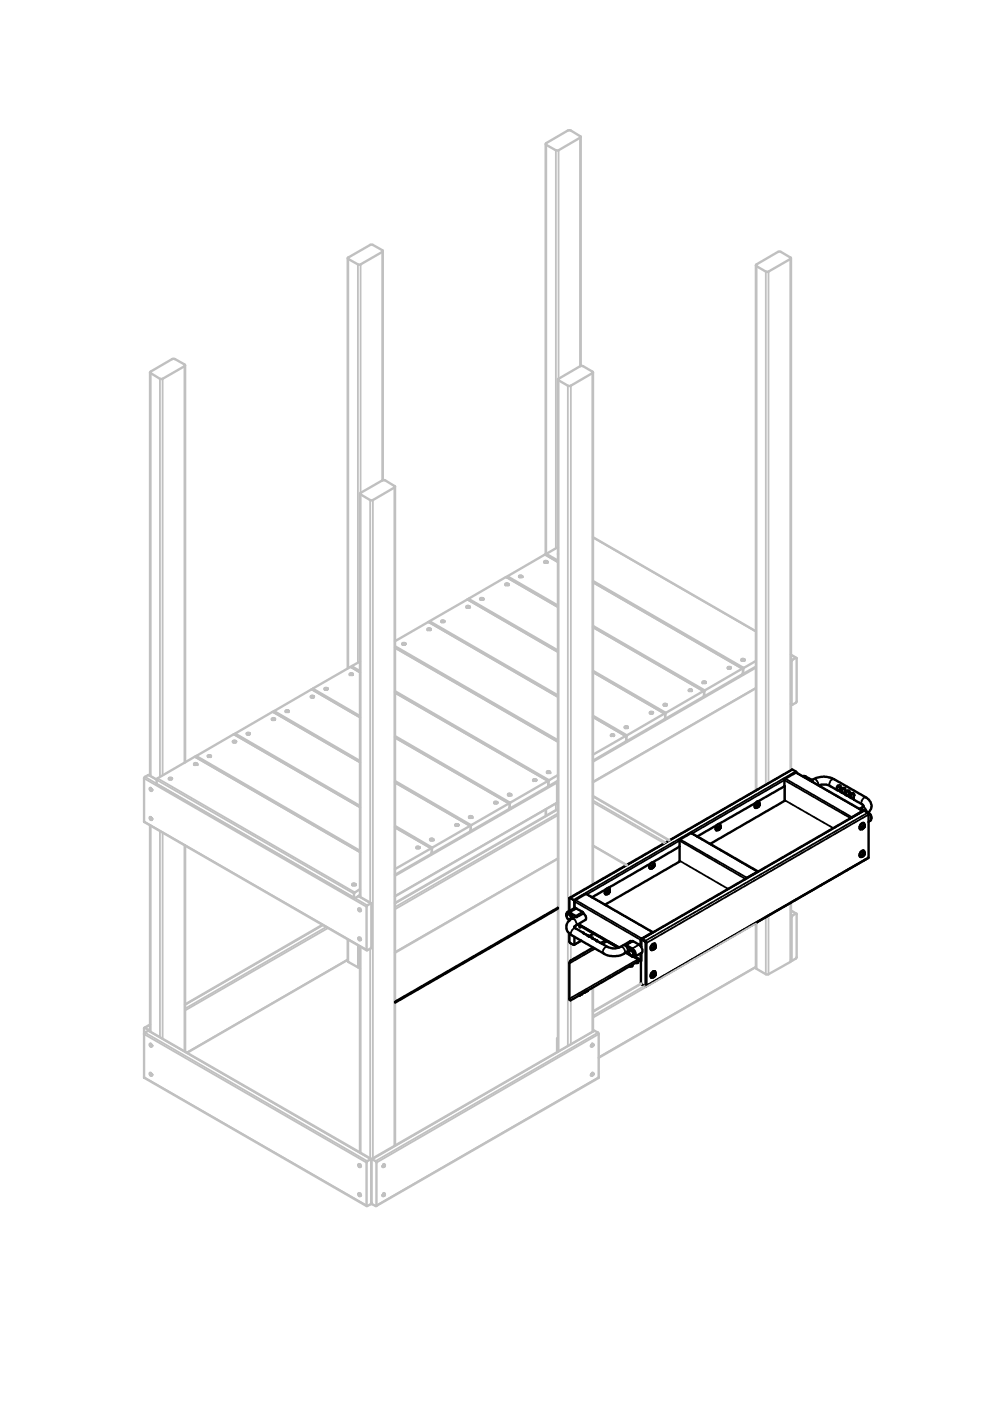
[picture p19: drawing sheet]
<svg xmlns="http://www.w3.org/2000/svg" width="210mm" height="297mm" viewBox="0 0 210 297" stroke-linecap="round" stroke-linejoin="round" font-family="sans-serif">
<!-- layer: Visible (ISO) -->
<g fill="none" stroke="#c0c0c0" stroke-width=".51">
<path d="M115.7 30.5l4.9-2.9 .4 .1 2.1 1.2-.1 .3-4.8 2.7h-.3l-2.1-1.2zM115.7 30.5v87.2l.2-.3 2.4-1.4M123.1 29v48.6M73.7 54.7v87M73.8 54.6l4.7-2.7h.5l2.2 1.2v.3l-4.8 2.7h-.5l-2-1.2zM81.2 53.3v48.5M160.3 56.2l4.9-2.9 .3 .1 2.2 1.3-4.9 2.9h-.4l-2-1.2zM160.3 56.2v111.4M167.7 54.7v108.6M31.8 78.9l4.9-2.8h.4l2.1 1.3-.1 .2-4.8 2.8-.4-.1-2-1.2zM31.8 79v85.5M39.2 77.5v84.2"/>
<path d="M125.7 79v108.5M118.3 80.4v142.5M118.4 80.3l4.7-2.7h.5l2.1 1.3v.2l-4.8 2.7h-.4l-2.1-1.2zM76.3 104.7v85.5M76.4 104.6l4.8-2.8h.5l2.1 1.3-.2 .3-4.7 2.7-.4-.1-2.1-1.2zM83.8 103.2v139.7M118.3 119.1l-2.8-1.5-7.9 4.6-.2 .2M118.3 117.4v.1M125.7 113.9l34.6 19.9M83.8 135.9l7.1-4 27.4 15.8M83.8 137.3l34.5 19.9M91 131.9l.1-.2 8.1-4.6 19.1 11.1"/>
<path d="M99.3 127.2l.1-.3 8-4.5 10.9 6.2M125.7 123.4l31.8 18.4M125.7 133l23.5 13.5M49.7 155.8l.2-.3 8-4.6 18.4 10.7M58 151l.2-.3 8-4.5 10.1 5.9M76.3 140.3l-1.7 .9-.1 .3M76.3 142.5l-2-1.1-7.9 4.6-.2 .2M83.8 146.8l32.5 18.8M83.8 156.3l24.2 14.1M125.7 142.5l15.3 8.8M125.7 152l7 4.1M132.8 156.1l-.1-.1-7 4"/>
<path d="M132.8 157l-.1 .2-7 4.1M132.8 156.1v.9M132.8 157v.1M141 151.4l-.1-.2-8 4.7-.1 .2M141 152.2l-.2 .3-7.8 4.6-.2-.1M141 151.4v.8M141 152.3h.1M149.3 146.6l-.1-.1-8 4.6-.2 .3M149.3 147.4l-.2 .4-7.9 4.5-.2-.1M149.3 146.6v.8M149.3 147.5l.1 .1M157.5 141.8l-.1-.1-8 4.7-.1 .2"/>
<path d="M157.5 142.7l-.1 .3-7.9 4.6-.2-.2M157.5 141.8v.9M157.5 142.7l.1 .1M160.3 140.1l-2.6 1.5-.2 .2M160.3 141.3l-2.6 1.5-.2-.1M160.3 145.9l-34.6 19.9M31.8 174.9v43.8M39.2 179.2v43.7M41.5 160.5l.2-.2 8-4.6 26.6 15.4M83.8 165.8l16 9.3M83.8 175.4l7.7 4.5M91.6 179.9l-.2-.1-7.6 4.5"/>
<path d="M91.6 179.9v.9M99.8 176.1h.1M99.8 175.2l-.1-.1-8 4.6-.1 .2M99.8 176l-.2 .3-7.9 4.6-.1-.1M99.8 175.2v.8M108 171.3l.1 .1M108.1 170.4l-.2-.1-8 4.6-.1 .3M108.1 171.2l-.2 .4-8 4.5-.1-.1M108.1 170.4v.8M115.7 171.6v1.4M116.3 165.7l-.1-.2-8.1 4.7v.2M116.3 166.5l-.2 .3-7.9 4.6-.1-.2"/>
<path d="M116.3 165.7v.8M116.3 166.5v.1M118 165.7v4.5l.3-.1-34.5 19.9M118.3 164.3l-1.9 1.1-.1 .3M118.3 165.5l-1.8 1.1-.2-.1M73.7 199.2v4.6l2.5 1.4M76.1 189.9v.1M76.3 180.6l-34.9-20.1-8 4.5-.2 .3 .1 1 41.8 24.1M76.3 188.5l-1.2 .8v1.1l1.2-.6M91.6 180.8l-.1 .2-7.7 4.5M91.6 180.8v.1M125.7 198v1.1"/>
<path d="M167.7 191.4v12.4l-4.8 2.8h-.5l-2.1-1.3v-9.7M76.3 200.6v43.8M125.7 209.3v9.4M78.7 255.1h.1"/>
</g>
<!-- layer: Visible Narrow (ISO) -->
<g fill="none" stroke="#c0c0c0" stroke-width=".38">
<path d="M115.8 30.7v86.8M117.9 31.9v84.4M118.4 31.9v48.4M123 29.2v48.4M73.9 54.9v86.8M75.9 56.1v84.4M76.5 56.1v48.4M81.1 53.4v48.4M160.4 56.4v111.1M162.4 57.6v108.8M162.9 57.6v108.4M167.6 54.9v108.5"/>
<path d="M31.9 79.1v85.4M39.1 77.6v84.1M125.6 79.1v108.5M33.9 80.3v84.4M34.5 80.3v84.1M118.4 80.6v142.3M120.4 81.8v111.5M121 81.8v108.4M76.5 104.8v85.4M78.5 106v85.4M79.1 106v139.6M83.6 103.4v139.5"/>
<path d="M115.5 117.6l2.8 1.6M115.9 117.4l2.4 1.4M125.7 114l34.6 19.9M83.8 137l34.5 19.9M83.8 137.4l34.5 19.9M90.8 131.9l27.5 15.9M91.1 131.7l27.2 15.7M99.1 127.1l19.2 11.2M99.4 126.9l18.9 10.9M107.3 122.4l11 6.4M107.6 122.2l10.7 6.1M125.7 123.1l32 18.5"/>
<path d="M125.7 123.5l31.7 18.3M125.7 132.6l23.8 13.8M125.7 133l23.4 13.5M157.2 139.9v-.1a.32 .32 0 0 1 .4-.1 .32 .32 0 0 1 .2 .3l-.4 .1zM49.5 155.7l26.8 15.5M49.9 155.5l26.4 15.3M57.8 150.9l18.5 10.8M58.2 150.7l18.1 10.6M66 146.2l10.3 5.9M66.4 146l9.9 5.8M74.3 141.4l2 1.2M74.6 141.2l1.7 1"/>
<path d="M83.8 146.5l32.7 18.9M83.8 146.9l32.3 18.7M83.8 156l24.4 14.2M83.8 156.4l24.1 14M125.7 142.2l15.5 8.9M125.7 142.5l15.1 8.8M125.7 151.7l7.3 4.2M125.7 152.1l6.9 4M157.4 140h.1M160.3 141.6l-34.6 19.9M160.3 145.8l-34.6 19.9M31.9 175v43.7"/>
<path d="M33.2 165.3l41.9 24.2M33.2 166.2l41.9 24.1M33.4 165l41.8 24.2M33.9 176.2v43.7M34.5 176.5v43.7M39.1 179.2v43.7M41.3 160.5l35 20.2M41.7 160.3l34.6 20M83.8 165.5l16.1 9.4M83.8 166l15.8 9.1M83.8 175.1l7.9 4.6M83.8 175.5l7.6 4.4"/>
<path d="M115.8 171.6v1.4M117.9 170.4v1.4M118.1 170.2l.2-.2-34.5 20M118.1 165.9l.2-.1-34.5 19.9M73.9 199.2v4.7M76.3 190v.1M120.4 194.9v.6M120.4 197.6v24.1M125.6 198.1v.9M160.4 195.6v9.8M162.4 194.4v12.2M162.9 194.1v12.5"/>
<path d="M167.6 191.4v12.5M75.9 200.4v4.7M76.5 200.7v43.8M78.5 201.2v44.4M121 200v3.6M121 212.1v9.3M125.6 200.8v.2M125.6 209.4v9.3"/>
</g>
<!-- layer: Visible (ISO) -->
<g fill="none" stroke="#000" stroke-width=".51">
<path d="M144.1 179.5v3.1M144.1 179.5v-1.5l2.5-1.4 14.1 8.2-2.4 1.4M144.1 179.5l-5.7 3.3M152 174.9l-4.2 2.4M152.1 174.9a.35 .35 0 0 1 .5-.2 .35 .35 0 0 1 .2 .4l-.1 .5-.4 .4a.45 .45 0 0 1-.6-.2 .45 .45 0 0 1 .1-.6zM152.4 175.6h.1M152.4 175.5h.1M152.5 175.5l.1 .1M152.5 175.6l-.1 .1M152.5 175.5h.1M152.5 175.4v.1M152.5 175.6h.1"/>
<path d="M152.5 175.5v.1M152.6 175.6h.1M152.6 175.5h-.1M152.6 175.2l-.3 .3v.3M152.6 175.4l-.1 .1M152.7 174.7a.86 .86 0 0 0-.8 .5 .86 .86 0 0 0 0 .9M152.7 175.2v.5l-.4 .1M160.2 170.2l-7.7 4.5M160.4 170.1a.33 .33 0 0 1 .4-.2 .33 .33 0 0 1 .2 .4v.6l-.5 .3a.45 .45 0 0 1-.5-.1 .45 .45 0 0 1 .1-.6zM160.7 170.8h.1M160.7 170.7v.1M160.7 170.7l.1 .1"/>
<path d="M160.7 170.8v.1M160.7 170.7h.1M160.8 170.8h.1M160.8 170.7h-.1M160.8 170.7h.1M160.8 170.4l-.3 .3v.3M160.8 170.5l-.1 .2M160.9 170a.8 .8 0 0 0-.8 .4 .8 .8 0 0 0 0 .8M161 170.5l-.2 .5-.2 .1M166.4 169.8l-.1-4.5 .2-.2 2.3-1.3 14.2 8.1M166.4 169.7v.1M166.4 166.7l-5.7 3.2"/>
<path d="M166.4 169.8l-15.8 9.1M168.9 163.8l-.2-.2-.8-.4-47.1 27.2M170.2 164.6l.4-.1 1.5 .8v.4M172.1 165.4a4.8 4.8 0 0 1 4.7-.2l6.8 3.9a1.86 1.86 0 0 1 .5 3.2M173.6 166.5a3.3 3.3 0 0 1 2.4 .2l2.2 1.1M178.2 167a.89 .89 0 0 0 .7 1.3l.2 .1M179.1 167.6a.86 .86 0 0 0 .9 1.2l.1 .1M180.1 168.1l-.1 .2a.87 .87 0 0 0 .9 1.1l.1 .1M181 168.6v.9l1.9 1.1a.22 .22 0 0 1 .2 .2 .22 .22 0 0 1-.2 .3l-.7 .4M182.4 174.9l.2-.1a.38 .38 0 0 1 .4-.3 .38 .38 0 0 1 .3 .4v.5l-.5 .4a.45 .45 0 0 1-.5-.2 .45 .45 0 0 1 .1-.5zM182.4 171.6l.4-.1 1.3 .8M182.9 171.9l-2.4 1.4"/>
<path d="M182.9 175.3l.2 .1M182.9 175.4h.1M182.9 175.4v.1M182.9 175.2h.1M182.9 175.2v.2M182.9 175.2l.1 .1M183 175.4h.1M183 175.3v.1M183.1 175.3h.1M183.1 175.2h-.1M183.1 175l-.2 .2-.1 .4M183.1 175.1l-.1 .1"/>
<path d="M183.2 174.5a.8 .8 0 0 0-.8 .4 .8 .8 0 0 0 0 .9M183.2 175.1v.3l-.3 .2M184.1 172.3a1.16 1.16 0 0 1 .4 1.7l-.4 .2M184.1 172.3a1.09 1.09 0 0 1 .6 1M118.3 192.6l-34.5 20M118.3 192.5l-34.5 19.9M120.7 197.9v1.8l.9 .6h.2v-1.7M120.7 195.1v.1M121.3 194.7a.83 .83 0 0 0-.2-.8 .83 .83 0 0 0-1-.1v.7l.7 .6h-.2M121.8 191.1l.2-.3 2.3-1.3 14.1 8.2-2.4 1.4M121.8 191.1l-.2-.3-.8-.4h-.1v2.8M121.8 191.1v1.4"/>
<path d="M121.8 196.5v.1M122.5 196l8.6 5M122.6 195.9l8.6 5M122.9 196.5v.1l.4-.1M123.1 196.3l-.1 .2M123.1 196.4h.1M123.1 196.3v.1M123.1 196.4v.1M123.3 199.4l-1.6 .9M123.7 193.7h.1a1.03 1.03 0 0 1 .3 1.4l-2.2 1.2a.26 .26 0 0 0-.2 .3 .26 .26 0 0 0 .3 .2l2.7 1.7 .6 .2 .3 .3M123.7 193.7l-1.5 .8-.3-.1-.7 .4a1.91 1.91 0 0 0-1.1 1.8 1.91 1.91 0 0 0 1.1 1.7l6.8 3.9a4.5 4.5 0 0 0 5.1-.5v-.1a1.24 1.24 0 0 0-.5-1.1l1.6-1 1.3 .8 .6 .7a.83 .83 0 0 1-.1 1l-1.4 .9h-.4l-1.5-.9M123.7 193.7l-.2-.4-1.7-.8-1.5 .8-.2 .2v.5"/>
<path d="M125.6 198.9l1 .6M125.9 198l-1.1 .6M126.5 199.5l2.3 1.3a2.96 2.96 0 0 0 2.7 0l2.2-1.3 .3 .1M128.3 199.4l-.9 .5M128.5 188.5l-3 1.7M128.7 188.4a.32 .32 0 0 1 .4-.1 .32 .32 0 0 1 .2 .3l-.1 .6-.4 .4a.45 .45 0 0 1-.6-.2 .45 .45 0 0 1 .1-.6zM128.8 199.6l2.3 1.3M129 189.2h.1M129 189.1h.1M129 189.1l.1 .1M129 189.2l-.1 .1M129 189v.1"/>
<path d="M129 189.1v.1M129.1 189h-.1M129.1 188.8l-.3 .3v.2M129.1 188.9l-.2 .1 .1 .1M129.2 188.3a.8 .8 0 0 0-.8 .4 .8 .8 0 0 0 0 .9M129.2 188.8l-.1 .5-.3 .1M135.9 199.3l.2-.1 .9 .6-.1 9.4-.8-.5-.2-.3v-6.3v1.5l-1.3-.7M136 199.1l47.1-27.2 1 .6v9.3l-47.1 27.2v-9.2l-.1-.2-.9-.5h-.1v1.6M137.9 183.2l.1-.1a.38 .38 0 0 1 .4-.3 .38 .38 0 0 1 .3 .4v.6l-.5 .3a.45 .45 0 0 1-.5-.2 .45 .45 0 0 1 .1-.5zM138 183.1l-9 5.2M138.4 183.7h.1M138.4 183.6v.1"/>
<path d="M138.4 183.6l.2 .1M138.4 183.7v.1M138.4 183.6h.1M138.5 183.6h.1M138.5 183.5l-.1 .1M138.6 183.3l-.3 .2-.1 .4M138.6 183.4l-.1 .2M138.6 182.9a.8 .8 0 0 0-.8 .3 .8 .8 0 0 0 .1 .9M138.7 183.4l-.1 .4-.3 .1M144.1 182.7l-15.8 9.1M182.6 180.5a.37 .37 0 0 1 .5-.2 .37 .37 0 0 1 .2 .4v.5l-.2 .3a.44 .44 0 0 1-.5 .2 .44 .44 0 0 1-.4-.3zM182.9 181.2h.2"/>
<path d="M182.9 181.2h.1M182.9 181.2v.1M182.9 181.1l.1 .1M183 181.2h.1M183 181.1h.1M183 181.1l-.1 .1M183.1 181.2h.1M183.1 181.1h-.1M183.1 180.8l-.3 .4v.2M183.1 181l-.1 .1M183.2 180.4a.8 .8 0 0 0-.8 .4 .8 .8 0 0 0 0 .9M183.2 180.9v.4l-.3 .2"/>
<path d="M184.1 181.8l-47.2 27.4M122.9 211v.1M122.9 211.1h.1M123.4 210.7l-.5 .4M123.4 210.7v.1M124.5 210.2l-.6 .3M124.5 210.1v.1M125.7 200.9l-4.7 2.7-.2 .3-.1 8 .1 .2 14.8-8.5M133.5 201.3a.9 .9 0 0 1 .9 .4 .9 .9 0 0 1 .1 1 .91 .91 0 0 1-1-.3 .91 .91 0 0 1 0-1.1zM134 204.6a.23 .23 0 0 1 0 .3 .23 .23 0 0 1-.3 0l-.2-.1M134.5 202.9l.8 .5M135.2 203.9h.1l-.1 .3-.5-.1"/>
<path d="M136 200.8v-1.5l.1-.1 .8 .6v9.2h.1M136 202v1.8l-1.6-.9M138.2 200.3a.39 .39 0 0 1 .5-.2 .39 .39 0 0 1 .3 .4l-.1 .5-.4 .3a.38 .38 0 0 1-.5 0 .38 .38 0 0 1 0-.5zM138.2 206.2a.38 .38 0 0 1 .5-.3 .38 .38 0 0 1 .3 .4l-.1 .6-.4 .3a.45 .45 0 0 1-.6-.1 .45 .45 0 0 1 .1-.6zM138.7 201h.1M138.7 200.8v.1M138.7 206.8v.1M138.7 206.7v.1M138.7 200.9l.1 .1M138.7 201l-.1 .1M138.7 206.7l.1 .1M138.7 206.8l-.1 .1"/>
<path d="M138.7 206.7h.1M138.7 200.9v.1M138.7 200.9h.1M138.7 206.8h.1M138.7 200.8h.1M138.8 200.6l-.2 .2-.1 .4M138.8 206.4l-.3 .3v.3M138.8 200.7l-.1 .1M138.8 206.6l-.1 .1M138.9 200.1a.8 .8 0 0 0-.8 .4 .8 .8 0 0 0 0 .9M138.9 206a.8 .8 0 0 0-.8 .4 .8 .8 0 0 0 0 .8M138.9 200.6v.4l-.3 .2"/>
<path d="M138.9 206.5l-.1 .5-.2 .1"/>
</g>
<!-- layer: Visible Narrow (ISO) -->
<g fill="none" stroke="#000" stroke-width=".38">
<path d="M144.2 178l14.2 8.1M146.5 176.6l14.1 8.2M152.3 175.4l.2-.2a.26 .26 0 0 1 .2 .4 .26 .26 0 0 1-.4 .1zM152.4 175.7h.1M152.4 175.6v.1M152.5 175.5h.1M152.5 175.6l-.1 .1M152.5 175.6h.1M152.5 175.5v.1M152.5 175.4l-.1 .2M152.5 175.5l.1 .1h-.2M152.5 175.4v.1"/>
<path d="M152.6 175.2l.1 .1a.33 .33 0 0 1 0 .4 .33 .33 0 0 1-.4 .1M152.6 175.4h-.1M152.6 175.3v.1M152.6 175.5v.1M152.6 175.6h.1M152.6 175.6h-.1M152.6 175.4h.1M152.6 175.3l.1 .1M152.7 175.4l-.1 .1M152.8 175.4v-.2a.4 .4 0 0 0-.5 .2 .4 .4 0 0 0 .1 .5h.1M160.7 170.5a.19 .19 0 0 1 .2 0 .19 .19 0 0 1 .1 .2l-.3 .4a.27 .27 0 0 1-.2-.3 .27 .27 0 0 1 .2-.3zM160.7 170.8v.1"/>
<path d="M160.7 170.7l.1 .1-.1-.1M160.7 170.7l.1 .1zM160.7 170.7l.1 .2-.1-.1M160.7 170.7h.1M160.7 170.8h.1M160.8 170.7l-.1 .1M160.8 170.7h.1M160.8 170.4l.2 .2a.31 .31 0 0 1-.1 .4 .31 .31 0 0 1-.4 0M160.8 170.5v.2M160.8 170.5v.1M160.8 170.6v.1M160.8 170.7v.1"/>
<path d="M160.8 170.8v.1M160.8 170.9h-.1M161 170.6v-.2a.45 .45 0 0 0-.4 .2 .45 .45 0 0 0 0 .5h.2M166.4 169.7l10.3 5.9M166.5 165.1l14.2 8.2M168 163.2l-47.1 27.2M168.7 163.8l14.2 8.1M168.7 163.6l-47.1 27.2M170.2 164.6h.5M170.7 164.6h.1M170.7 164.6l-.2 .2M170.7 164.6l1.3 .7"/>
<path d="M172 165.3l.1 .4M172 165.3h.1M172 165.3l-.2 .2M172.5 165.2a1.1 1.1 0 0 1 1 1.2M176.8 165.2a.95 .95 0 0 0-.8 1.5M177.5 167.6a.61 .61 0 0 1-.1-.9 .61 .61 0 0 1 .9-.1l-.1 1M178.1 167.4l.1 .2M178.1 167.5l.1 .1M178.2 167.6l.1 .3M178.2 167a.34 .34 0 0 0-.6-.2 .34 .34 0 0 0 .1 .6l.4 .3M178.2 167.6h.1M178.5 168.1a.57 .57 0 0 1-.1-.9 .57 .57 0 0 1 .9 0l-.2 .9"/>
<path d="M179.1 168v.1M179.1 168.1v.1M179.1 168.2l.2 .3M179.1 167.6a.34 .34 0 0 0-.4-.3 .34 .34 0 0 0-.1 .5l.5 .5M179.5 168.6a.59 .59 0 0 1-.2-.8 .59 .59 0 0 1 .9 0l-.1 .8M180 168.5l.1 .1M180 168.6l.1 .1M180.1 168.7v.3M180.1 168.1a.34 .34 0 0 0-.5-.2 .34 .34 0 0 0-.1 .5l.5 .4M180.1 168.6v.1M180.3 173.5l-14-8.1-19.6 11.3M180.4 169.1a.57 .57 0 0 1-.1-.7 .57 .57 0 0 1 .8-.1l-.1 .8"/>
<path d="M181 169.1h.1M181 169.1v.2M181 168.6a.25 .25 0 0 0-.3-.3 .25 .25 0 0 0-.2 .3 .59 .59 0 0 0 .5 .7M181 169.3l.1 .3M182.6 171.6h.1M182.7 171.6h.1M182.7 171.6l-.2 .1M182.7 171.6l1.3 .7M182.8 171.2a.95 .95 0 0 1 1 .9M182.9 175.1a.19 .19 0 0 1 .3 0 .19 .19 0 0 1 .1 .2l-.2 .3h-.3zM182.9 175.5h.1M182.9 175.4v.1"/>
<path d="M182.9 175.3v.1M182.9 175.2v.1M182.9 175.2h.1M182.9 175.2l.2 .2-.1-.1M182.9 175.3l.2 .1h-.2M182.9 175.2h.2zM183 175.4h.1M183 175.4l-.1 .1M183 175.3l.1 .1zM183 175.2h.1zM183.1 175.2h-.1M183.1 175.4h.1"/>
<path d="M183.1 175l.2 .2a.31 .31 0 0 1-.1 .3 .31 .31 0 0 1-.4 .1M183.1 175.1v.1M183.1 175.1v.3M183.3 171.9l-47.2 27.2M183.3 175.1a.26 .26 0 0 0-.3-.2 .26 .26 0 0 0-.2 .3v.4h.2M183.6 169.1a.98 .98 0 0 0-.8 1.4M184 172.3l.4 .4a.9 .9 0 0 1 .1 1.3M184 172.3h.1M184 172.3l-47.2 27.2M184.1 172.7l-47.1 27.2M120.2 194a.58 .58 0 0 1 .7 .3 .58 .58 0 0 1-.2 .7l-.2-.1a.74 .74 0 0 1-.3-.9zM120.3 193.3h.5v.3"/>
<path d="M120.8 193.6l-.5-.1-.2 .3M120.8 193.6l1.2 .8M120.8 195.1h.1M121.2 194.8a.98 .98 0 0 1 .8 1.5M121.8 191.1l14.1 8.2M122 194.4h.1M122 190.8l14.1 8.2M122 196.8a.98 .98 0 0 0-.8 1.5M122.1 194.2l.2 .2M122.1 194.2l-.1 .2M122.2 192.6l-1.4 .8 1.3 .8M122.7 195.9l8.6 4.9"/>
<path d="M122.9 196.5v-.2v.3l.4-.1M123.1 196.5h.1M123.1 196.4v.1M123.1 196.4l-.1 .1M123.1 196.4h.1M123.1 196.3l-.1 .2M123.2 199.4l-1.4 .9M123.2 196.4v.1M123.5 193.3l-1.4 .9M123.6 197.7l.2 .3 .5 .2M124.2 189.5l14.2 8.2M124.5 198.3l.2 .2 .6 .2"/>
<path d="M125.5 198.8v.2l.7 .2M125.8 197.9l-1 .6M126.4 199.4v.1l.7 .3M128.8 199.6l-1 .5M128.9 188.9a.19 .19 0 0 1 .3-.1 .19 .19 0 0 1 0 .3l-.2 .3a.27 .27 0 0 1-.3-.2 .27 .27 0 0 1 .2-.3zM128.9 189.2v.1M129 189v.1M129 189.2l-.1 .1M129 189h.1M129 189.2h.1M129 189l-.1 .2M129 189.1v.1h-.1"/>
<path d="M129 189.1h.1M129.1 188.8l.1 .2a.31 .31 0 0 1-.1 .3 .31 .31 0 0 1-.3 0M129.1 188.9l-.1 .1M129.1 188.9l.1 .1M129.1 189v.1M129.1 189.1v.1M129.1 189.2h.1M129.1 189.2l-.2 .1M129.2 189h-.1M129.3 189v-.2a.4 .4 0 0 0-.5 .2 .4 .4 0 0 0 .1 .5h.1M134.2 199.6l-1.4 .7 1.3 .8M138.4 183.7v.1"/>
<path d="M138.4 183.6v.1M138.4 183.6h.1M138.4 183.4h.2a.27 .27 0 0 1 0 .4 .27 .27 0 0 1-.4 0zM138.4 183.8h.1M138.4 183.6l.2 .1-.2-.1M138.4 183.6l.2 .1zM138.4 183.6h.2zM138.5 183.5l-.1 .1M138.5 183.8h.1M138.5 183.6h.1M138.5 183.5v.1M138.6 183.3l.1 .2a.31 .31 0 0 1-.1 .4 .31 .31 0 0 1-.4 0"/>
<path d="M138.6 183.4l-.1 .1M138.6 183.4v.2M138.6 183.6v.1M138.6 183.7v.1M138.6 183.4l-.1 .2M138.7 183.4a.22 .22 0 0 0-.2-.2 .22 .22 0 0 0-.2 .2 .3 .3 0 0 0-.2 .3 .3 .3 0 0 0 .3 .3l.1-.1M144.1 182.5l10.3 6M158.1 186.4l-14-8.2-19.6 11.4M182.9 181a.19 .19 0 0 1 .3-.1 .19 .19 0 0 1 .1 .3l-.3 .3a.27 .27 0 0 1-.2-.3 .27 .27 0 0 1 .1-.2zM182.9 181.3h.1M182.9 181.2v.1M182.9 181.2h.1"/>
<path d="M182.9 181.1v.1M182.9 181.1h.1M182.9 181.1l.2 .1h-.1M182.9 181.2h.2h-.2M182.9 181.1h.2zM183 181.1h.1M183 181.2h.1zM183 181.1l.1 .1zM183 181.2h.1M183.1 180.8l.2 .2a.31 .31 0 0 1-.1 .4 .31 .31 0 0 1-.4 0M183.1 181v.1M183.1 181.1v.1"/>
<path d="M183.1 181.2h.1M183.1 181.2l-.2 .1M183.3 181v-.1a.43 .43 0 0 0-.5 .1 .43 .43 0 0 0 0 .5h.2M123.4 210.7l-.5 .4M124.5 210.1l-.6 .4M126.1 201.2l-5.4 3.1M128.8 200.8a.92 .92 0 0 0-.8 1.4M131.5 200.8a.92 .92 0 0 1 .8 1.4M132.7 200.5h.1M132.7 200.3h.1l-.1 .2M132.7 200.5l1.3 .8M132.8 202l.9 .5"/>
<path d="M133.5 201.6a.64 .64 0 0 1 .6 .3 .64 .64 0 0 1-.1 .7l-.3-.1a.67 .67 0 0 1-.2-.9zM134 201.3l.5 .6a.51 .51 0 0 1 .1 .5 .51 .51 0 0 1-.4 .3M134 202.7v.1M134 204.6v.2h-.5M134.1 201.1l.6 .8a.67 .67 0 0 1-.1 .9M134.1 201.1l-.1 .2M134.7 202.8l1.2 .7M135.2 203.9a.26 .26 0 0 1-.1 .3 .26 .26 0 0 1-.4-.1M135.3 203.4l-14.6 8.4M135.5 200.3l-1.4 .8M138.6 200.8l.2-.2 .1 .1a.3 .3 0 0 1 0 .4 .3 .3 0 0 1-.4 0zM138.6 201v.1"/>
<path d="M138.6 206.6a.19 .19 0 0 1 .3-.1 .19 .19 0 0 1 0 .2l-.2 .4a.27 .27 0 0 1-.2-.3 .27 .27 0 0 1 .1-.2zM138.6 206.8v.1M138.6 206.7v.1M138.6 206.7h.1M138.7 200.8l-.1 .2M138.7 201l-.1 .1M138.7 200.8l.1 .2-.1-.1M138.7 200.9l.1 .1zM138.7 200.9l-.1 .1M138.7 200.8h.1M138.7 200.8h.1zM138.7 201h.1"/>
<path d="M138.7 206.7h.1M138.7 206.9h.1M138.7 206.9h-.1M138.7 206.7l.1 .1-.1-.1M138.7 206.7l.1 .1zM138.7 206.7l-.1 .1M138.7 206.8l-.1 .1M138.7 206.7h.1zM138.7 206.8v.1M138.8 200.9h.1M138.8 206.7h.1M138.8 200.6l.1 .4-.3 .2h-.1"/>
<path d="M138.8 206.4l.1 .2a.31 .31 0 0 1 0 .4 .31 .31 0 0 1-.4 0M138.8 200.7l-.1 .1M138.8 200.7h.1M138.8 200.7v.1M138.8 200.8v.1M138.8 200.9v.1M138.8 206.6l-.1 .1M138.8 206.6h.1M138.8 206.6v.1M138.8 206.7v.1M138.8 206.8v.1M139 200.7a.22 .22 0 0 0-.2-.2 .22 .22 0 0 0-.2 .2 .3 .3 0 0 0-.2 .3 .3 .3 0 0 0 .2 .3l.1-.1"/>
<path d="M139 206.6a.22 .22 0 0 0-.2-.3 .22 .22 0 0 0-.2 .3 .3 .3 0 0 0-.2 .3 .3 .3 0 0 0 .2 .2h.1"/>
</g>
<!-- layer: Visible (ISO) -->
<g fill="#000">
<circle cx="152.4" cy="175.6" r=".25"/>
<circle cx="152.4" cy="175.5" r=".25"/>
<circle cx="152.5" cy="175.6" r=".25"/>
<circle cx="152.5" cy="175.4" r=".25"/>
<circle cx="152.5" cy="175.5" r=".25"/>
<circle cx="152.6" cy="175.4" r=".25"/>
<circle cx="160.7" cy="170.8" r=".25"/>
<circle cx="160.7" cy="170.7" r=".25"/>
<circle cx="160.8" cy="170.7" r=".25"/>
<circle cx="160.8" cy="170.5" r=".25"/>
<circle cx="172.1" cy="165.7" r=".25"/>
<circle cx="178.2" cy="167" r=".25"/>
<circle cx="179.1" cy="167.6" r=".25"/>
<circle cx="180.1" cy="168.1" r=".25"/>
<circle cx="181" cy="168.6" r=".25"/>
<circle cx="182.9" cy="175.2" r=".25"/>
<circle cx="182.9" cy="175.4" r=".25"/>
<circle cx="183" cy="175.3" r=".25"/>
<circle cx="183" cy="175.2" r=".25"/>
<circle cx="183.1" cy="175.1" r=".25"/>
<circle cx="122.9" cy="196.5" r=".25"/>
<circle cx="123" cy="196.4" r=".25"/>
<circle cx="123.1" cy="196.4" r=".25"/>
<circle cx="123.6" cy="197.7" r=".25"/>
<circle cx="124.5" cy="198.3" r=".25"/>
<circle cx="125.5" cy="198.8" r=".25"/>
<circle cx="126.4" cy="199.4" r=".25"/>
<circle cx="128.4" cy="189.6" r=".25"/>
<circle cx="128.9" cy="189.2" r=".25"/>
<circle cx="128.9" cy="189" r=".25"/>
<circle cx="129" cy="189.1" r=".25"/>
<circle cx="129" cy="189" r=".25"/>
<circle cx="129.1" cy="188.9" r=".25"/>
<circle cx="138.4" cy="183.7" r=".25"/>
<circle cx="138.4" cy="183.6" r=".25"/>
<circle cx="138.6" cy="183.4" r=".25"/>
<circle cx="182.9" cy="181.1" r=".25"/>
<circle cx="182.9" cy="181.2" r=".25"/>
<circle cx="183" cy="181.1" r=".25"/>
<circle cx="183" cy="181.2" r=".25"/>
<circle cx="183.1" cy="181" r=".25"/>
<circle cx="124.5" cy="210.1" r=".25"/>
<circle cx="135.2" cy="203.9" r=".25"/>
<circle cx="138.6" cy="200.8" r=".25"/>
<circle cx="138.6" cy="206.8" r=".25"/>
<circle cx="138.6" cy="206.7" r=".25"/>
<circle cx="138.6" cy="201" r=".25"/>
<circle cx="138.7" cy="206.7" r=".25"/>
<circle cx="138.7" cy="200.9" r=".25"/>
<circle cx="138.7" cy="200.8" r=".25"/>
<circle cx="138.7" cy="201" r=".25"/>
<circle cx="138.8" cy="200.7" r=".25"/>
<circle cx="138.8" cy="206.6" r=".25"/>
</g>
<!-- layer: Visible Narrow (ISO) -->
<g fill="#000">
<circle cx="152.4" cy="175.7" r=".19"/>
<circle cx="152.4" cy="175.6" r=".19"/>
<circle cx="152.4" cy="175.4" r=".19"/>
<circle cx="152.4" cy="175.5" r=".19"/>
<circle cx="152.5" cy="175.6" r=".19"/>
<circle cx="152.5" cy="175.5" r=".19"/>
<circle cx="152.5" cy="175.4" r=".19"/>
<circle cx="152.6" cy="175.4" r=".19"/>
<circle cx="152.6" cy="175.5" r=".19"/>
<circle cx="152.6" cy="175.6" r=".19"/>
<circle cx="152.7" cy="175.4" r=".19"/>
<circle cx="160.7" cy="170.7" r=".19"/>
<circle cx="160.7" cy="170.9" r=".19"/>
<circle cx="160.7" cy="170.8" r=".19"/>
<circle cx="160.8" cy="170.8" r=".19"/>
<circle cx="160.8" cy="170.7" r=".19"/>
<circle cx="160.8" cy="170.5" r=".19"/>
<circle cx="182.9" cy="175.5" r=".19"/>
<circle cx="182.9" cy="175.4" r=".19"/>
<circle cx="182.9" cy="175.2" r=".19"/>
<circle cx="182.9" cy="175.3" r=".19"/>
<circle cx="183" cy="175.4" r=".19"/>
<circle cx="183" cy="175.2" r=".19"/>
<circle cx="183.1" cy="175.4" r=".19"/>
<circle cx="183.1" cy="175.3" r=".19"/>
<circle cx="183.1" cy="175.2" r=".19"/>
<circle cx="183.1" cy="175.1" r=".19"/>
<circle cx="123" cy="196.5" r=".19"/>
<circle cx="123" cy="196.4" r=".19"/>
<circle cx="123.1" cy="196.5" r=".19"/>
<circle cx="123.1" cy="196.4" r=".19"/>
<circle cx="128.9" cy="189.3" r=".19"/>
<circle cx="128.9" cy="189.1" r=".19"/>
<circle cx="128.9" cy="189.2" r=".19"/>
<circle cx="128.9" cy="189" r=".19"/>
<circle cx="129" cy="189.1" r=".19"/>
<circle cx="129" cy="189" r=".19"/>
<circle cx="129" cy="189.2" r=".19"/>
<circle cx="129.1" cy="189" r=".19"/>
<circle cx="129.1" cy="188.9" r=".19"/>
<circle cx="129.1" cy="189.2" r=".19"/>
<circle cx="138.4" cy="183.8" r=".19"/>
<circle cx="138.4" cy="183.7" r=".19"/>
<circle cx="138.4" cy="183.6" r=".19"/>
<circle cx="138.5" cy="183.6" r=".19"/>
<circle cx="138.5" cy="183.7" r=".19"/>
<circle cx="138.6" cy="183.7" r=".19"/>
<circle cx="138.6" cy="183.4" r=".19"/>
<circle cx="138.6" cy="183.6" r=".19"/>
<circle cx="182.9" cy="181.2" r=".19"/>
<circle cx="182.9" cy="181.3" r=".19"/>
<circle cx="182.9" cy="181.1" r=".19"/>
<circle cx="183" cy="181.3" r=".19"/>
<circle cx="183" cy="181.1" r=".19"/>
<circle cx="183.1" cy="181.2" r=".19"/>
<circle cx="183.1" cy="181.1" r=".19"/>
<circle cx="183.1" cy="181.3" r=".19"/>
<circle cx="183.1" cy="181" r=".19"/>
<circle cx="138.6" cy="201.1" r=".19"/>
<circle cx="138.6" cy="200.8" r=".19"/>
<circle cx="138.6" cy="206.8" r=".19"/>
<circle cx="138.6" cy="206.7" r=".19"/>
<circle cx="138.6" cy="201" r=".19"/>
<circle cx="138.6" cy="206.9" r=".19"/>
<circle cx="138.7" cy="200.8" r=".19"/>
<circle cx="138.7" cy="206.7" r=".19"/>
<circle cx="138.7" cy="200.9" r=".19"/>
<circle cx="138.7" cy="206.8" r=".19"/>
<circle cx="138.7" cy="206.9" r=".19"/>
<circle cx="138.7" cy="201" r=".19"/>
<circle cx="138.8" cy="206.8" r=".19"/>
<circle cx="138.8" cy="200.8" r=".19"/>
<circle cx="138.8" cy="206.6" r=".19"/>
<circle cx="138.8" cy="200.7" r=".19"/>
<circle cx="138.8" cy="206.7" r=".19"/>
<circle cx="138.8" cy="201" r=".19"/>
</g>
<circle cx="157.4" cy="140" r=".19" fill="#c0c0c0"/>
<path d="M157.4 139.9v.1" fill="none" stroke="#c0c0c0" stroke-width=".38"/>
<circle cx="157.4" cy="139.9" r=".19" fill="#c0c0c0"/>
<path d="M157.4 139.8v.1" fill="none" stroke="#c0c0c0" stroke-width=".38"/>
<circle cx="157.4" cy="139.8" r=".19" fill="#c0c0c0"/>
<path d="M157.4 139.8h.3" fill="none" stroke="#c0c0c0" stroke-width=".38"/>
<circle cx="157.7" cy="139.8" r=".19" fill="#c0c0c0"/>
<path d="M157.7 139.8l-.1 .1" fill="none" stroke="#c0c0c0" stroke-width=".38"/>
<circle cx="157.6" cy="139.9" r=".19" fill="#c0c0c0"/>
<path d="M157.6 139.9l.1 .1" fill="none" stroke="#c0c0c0" stroke-width=".38"/>
<circle cx="157.7" cy="140" r=".19" fill="#c0c0c0"/>
<path d="M157.4 139.9h.1M157.4 139.9v.1M157.5 139.9h.1M157.5 139.9l-.1 .1M157.6 139.9h-.1M157.2 140.1h.6" fill="none" stroke="#c0c0c0" stroke-width=".38"/>
<circle cx="157.7" cy="139.8" r=".19" fill="#c0c0c0"/>
<path d="M157.6 139.9h.1" fill="none" stroke="#c0c0c0" stroke-width=".38"/>
<g fill="#c0c0c0">
<circle cx="157.7" cy="140" r=".19"/>
<circle cx="157.6" cy="140" r=".19"/>
<circle cx="157.5" cy="139.9" r=".19"/>
</g>
<path d="M157.7 139.9v.1" fill="none" stroke="#c0c0c0" stroke-width=".38"/>
<g fill="#c0c0c0">
<circle cx="157.5" cy="139.9" r=".19"/>
<circle cx="157.6" cy="139.9" r=".19"/>
<circle cx="157.4" cy="140" r=".19"/>
<circle cx="157.7" cy="139.8" r=".19"/>
</g>
<path d="M157.4 139.9v.1" fill="none" stroke="#c0c0c0" stroke-width=".38"/>
<g fill="#c0c0c0">
<circle cx="157.7" cy="139.8" r=".19"/>
<circle cx="157.4" cy="139.9" r=".19"/>
</g>
<path d="M157.6 139.8h.1" fill="none" stroke="#c0c0c0" stroke-width=".38"/>
<g fill="#c0c0c0">
<circle cx="157.4" cy="139.9" r=".19"/>
<circle cx="157.6" cy="139.8" r=".19"/>
</g>
<path d="M157.5 139.8v.1" fill="none" stroke="#c0c0c0" stroke-width=".38"/>
<circle cx="157.4" cy="139.9" r=".19" fill="#c0c0c0"/>
<path d="M157.5 139.8v.1" fill="none" stroke="#c0c0c0" stroke-width=".38"/>
<circle cx="157.4" cy="139.9" r=".19" fill="#c0c0c0"/>
<path d="M157.5 139.8h.1" fill="none" stroke="#c0c0c0" stroke-width=".38"/>
<g fill="#c0c0c0">
<circle cx="157.4" cy="139.9" r=".19"/>
<circle cx="157.5" cy="139.8" r=".19"/>
<circle cx="157.4" cy="139.8" r=".19"/>
</g>
<path d="M157.5 139.8v.1" fill="none" stroke="#c0c0c0" stroke-width=".38"/>
<circle cx="157.4" cy="139.8" r=".19" fill="#c0c0c0"/>
<path d="M157.4 139.8h.1M157.5 139.8v.1" fill="none" stroke="#c0c0c0" stroke-width=".38"/>
<!-- layer: Visible (ISO) -->
<path d="M157.5 139.9l.2 .1M157.3 140.1a.26 .26 0 0 1 .2-.4 .26 .26 0 0 1 .2 .4" fill="none" stroke="#c0c0c0" stroke-width=".51"/>
<circle cx="157.7" cy="140" r=".25" fill="#c0c0c0"/>
<path d="M157.6 139.9h.1" fill="none" stroke="#c0c0c0" stroke-width=".51"/>
<g fill="#c0c0c0">
<circle cx="157.7" cy="140" r=".25"/>
<circle cx="157.5" cy="139.9" r=".25"/>
<circle cx="157.6" cy="139.9" r=".25"/>
</g>
<path d="M157.5 139.9h.1M157.6 139.9h-.1" fill="none" stroke="#c0c0c0" stroke-width=".51"/>
<circle cx="157.5" cy="139.9" r=".25" fill="#c0c0c0"/>
<path d="M157.4 139.9h.1M157.6 139.9h.1" fill="none" stroke="#c0c0c0" stroke-width=".51"/>
<circle cx="157.6" cy="139.9" r=".25" fill="#c0c0c0"/>
<path d="M157.5 139.9l-.1 .1M157.6 139.9h-.1M157.6 139.9h.1" fill="none" stroke="#c0c0c0" stroke-width=".51"/>
<circle cx="157.4" cy="140" r=".25" fill="#c0c0c0"/>
<path d="M157.7 139.8l-.1 .1" fill="none" stroke="#c0c0c0" stroke-width=".51"/>
<g fill="#c0c0c0">
<circle cx="157.4" cy="140" r=".25"/>
<circle cx="157.7" cy="139.8" r=".25"/>
<circle cx="157.4" cy="139.9" r=".25"/>
</g>
<path d="M157.4 139.8v.1M157.4 139.9h.1M157.5 139.9h.1" fill="none" stroke="#c0c0c0" stroke-width=".51"/>
<!-- layer: Visible Narrow (ISO) -->
<path d="M115.4 119a.28 .28 0 0 1 .4 0 .28 .28 0 0 1 .2 .2l-.4 .1-.2-.1z" fill="none" stroke="#c0c0c0" stroke-width=".38"/>
<circle cx="115.6" cy="119.2" r=".19" fill="#c0c0c0"/>
<path d="M115.6 119.2h.1M115.6 119.1v.1" fill="none" stroke="#c0c0c0" stroke-width=".38"/>
<circle cx="115.6" cy="119.1" r=".19" fill="#c0c0c0"/>
<path d="M115.6 119v.1M115.6 119h.1" fill="none" stroke="#c0c0c0" stroke-width=".38"/>
<circle cx="115.6" cy="119" r=".19" fill="#c0c0c0"/>
<path d="M115.6 119h.1" fill="none" stroke="#c0c0c0" stroke-width=".38"/>
<circle cx="115.7" cy="119" r=".19" fill="#c0c0c0"/>
<path d="M115.7 119h.1" fill="none" stroke="#c0c0c0" stroke-width=".38"/>
<circle cx="115.8" cy="119" r=".19" fill="#c0c0c0"/>
<path d="M115.8 119h.1" fill="none" stroke="#c0c0c0" stroke-width=".38"/>
<circle cx="115.9" cy="119" r=".19" fill="#c0c0c0"/>
<path d="M115.9 119l-.1 .1" fill="none" stroke="#c0c0c0" stroke-width=".38"/>
<circle cx="115.8" cy="119.1" r=".19" fill="#c0c0c0"/>
<path d="M115.8 119.1l.1 .1" fill="none" stroke="#c0c0c0" stroke-width=".38"/>
<circle cx="115.9" cy="119.2" r=".19" fill="#c0c0c0"/>
<path d="M115.9 119.2h-.1" fill="none" stroke="#c0c0c0" stroke-width=".38"/>
<circle cx="115.8" cy="119.2" r=".19" fill="#c0c0c0"/>
<path d="M115.7 119.2h.1" fill="none" stroke="#c0c0c0" stroke-width=".38"/>
<circle cx="115.7" cy="119.2" r=".19" fill="#c0c0c0"/>
<path d="M115.4 119.3h.6M115.6 119.1v.1M115.6 119v.1M115.7 119.2h-.1M115.7 119h.1M115.8 119.1l.1 .1M115.9 119l-.2 .1" fill="none" stroke="#c0c0c0" stroke-width=".38"/>
<g fill="#c0c0c0">
<circle cx="115.8" cy="119.2" r=".19"/>
<circle cx="115.9" cy="119.2" r=".19"/>
<circle cx="115.7" cy="119.2" r=".19"/>
</g>
<path d="M115.8 119.2h.1" fill="none" stroke="#c0c0c0" stroke-width=".38"/>
<circle cx="115.7" cy="119.2" r=".19" fill="#c0c0c0"/>
<path d="M115.8 119.2h.1" fill="none" stroke="#c0c0c0" stroke-width=".38"/>
<g fill="#c0c0c0">
<circle cx="115.7" cy="119.2" r=".19"/>
<circle cx="115.8" cy="119.1" r=".19"/>
</g>
<path d="M115.6 119.2h.1" fill="none" stroke="#c0c0c0" stroke-width=".38"/>
<g fill="#c0c0c0">
<circle cx="115.8" cy="119.1" r=".19"/>
<circle cx="115.6" cy="119.2" r=".19"/>
</g>
<path d="M115.8 119.1h.1" fill="none" stroke="#c0c0c0" stroke-width=".38"/>
<circle cx="115.6" cy="119.2" r=".19" fill="#c0c0c0"/>
<path d="M115.8 119.1h.1" fill="none" stroke="#c0c0c0" stroke-width=".38"/>
<g fill="#c0c0c0">
<circle cx="115.6" cy="119.2" r=".19"/>
<circle cx="115.9" cy="119" r=".19"/>
<circle cx="115.8" cy="119" r=".19"/>
<circle cx="115.6" cy="119.1" r=".19"/>
</g>
<path d="M115.8 119v.1" fill="none" stroke="#c0c0c0" stroke-width=".38"/>
<circle cx="115.6" cy="119.1" r=".19" fill="#c0c0c0"/>
<path d="M115.8 119v.1" fill="none" stroke="#c0c0c0" stroke-width=".38"/>
<g fill="#c0c0c0">
<circle cx="115.6" cy="119.1" r=".19"/>
<circle cx="115.7" cy="119" r=".19"/>
<circle cx="115.6" cy="119" r=".19"/>
</g>
<path d="M115.7 119l-.1 .1" fill="none" stroke="#c0c0c0" stroke-width=".38"/>
<circle cx="115.6" cy="119" r=".19" fill="#c0c0c0"/>
<path d="M115.7 119l-.1 .1" fill="none" stroke="#c0c0c0" stroke-width=".38"/>
<circle cx="115.6" cy="119" r=".19" fill="#c0c0c0"/>
<!-- layer: Visible (ISO) -->
<path d="M115.4 119.3h.1" fill="none" stroke="#c0c0c0" stroke-width=".51"/>
<circle cx="116" cy="119.3" r=".25" fill="#c0c0c0"/>
<path d="M115.4 119.3v-.1a.32 .32 0 0 1 .3-.3 .32 .32 0 0 1 .3 .3v.1" fill="none" stroke="#c0c0c0" stroke-width=".51"/>
<circle cx="115.8" cy="119.2" r=".25" fill="#c0c0c0"/>
<path d="M115.9 119.2h-.2" fill="none" stroke="#c0c0c0" stroke-width=".51"/>
<circle cx="115.9" cy="119.2" r=".25" fill="#c0c0c0"/>
<path d="M115.7 119.2h.1" fill="none" stroke="#c0c0c0" stroke-width=".51"/>
<circle cx="115.7" cy="119.2" r=".25" fill="#c0c0c0"/>
<path d="M115.8 119.1h.1" fill="none" stroke="#c0c0c0" stroke-width=".51"/>
<circle cx="115.7" cy="119.2" r=".25" fill="#c0c0c0"/>
<path d="M115.6 119.2h.1M115.8 119.1v.1" fill="none" stroke="#c0c0c0" stroke-width=".51"/>
<circle cx="115.8" cy="119.1" r=".25" fill="#c0c0c0"/>
<path d="M115.6 119.2h.1M115.8 119.1v.1" fill="none" stroke="#c0c0c0" stroke-width=".51"/>
<circle cx="115.6" cy="119.2" r=".25" fill="#c0c0c0"/>
<path d="M115.6 119.2h.1M115.9 119l-.1 .1" fill="none" stroke="#c0c0c0" stroke-width=".51"/>
<g fill="#c0c0c0">
<circle cx="115.6" cy="119.2" r=".25"/>
<circle cx="115.9" cy="119" r=".25"/>
</g>
<path d="M115.6 119.1h.1M115.6 119v.1" fill="none" stroke="#c0c0c0" stroke-width=".51"/>
<!-- layer: Visible Narrow (ISO) -->
<path d="M110.1 122.1h.6a.29 .29 0 0 1-.3 .3 .29 .29 0 0 1-.3-.3z" fill="none" stroke="#c0c0c0" stroke-width=".38"/>
<circle cx="110.2" cy="122.3" r=".19" fill="#c0c0c0"/>
<path d="M110.2 122.3h.1" fill="none" stroke="#c0c0c0" stroke-width=".38"/>
<circle cx="110.2" cy="122.3" r=".19" fill="#c0c0c0"/>
<path d="M110.2 122.2v.1" fill="none" stroke="#c0c0c0" stroke-width=".38"/>
<circle cx="110.2" cy="122.2" r=".19" fill="#c0c0c0"/>
<path d="M110.2 122.1v.1" fill="none" stroke="#c0c0c0" stroke-width=".38"/>
<circle cx="110.2" cy="122.1" r=".19" fill="#c0c0c0"/>
<path d="M110.2 122.1l.2 .1" fill="none" stroke="#c0c0c0" stroke-width=".38"/>
<circle cx="110.4" cy="122.2" r=".19" fill="#c0c0c0"/>
<path d="M110.5 122.1l-.1 .1" fill="none" stroke="#c0c0c0" stroke-width=".38"/>
<circle cx="110.5" cy="122.1" r=".19" fill="#c0c0c0"/>
<path d="M110.5 122.1v.1" fill="none" stroke="#c0c0c0" stroke-width=".38"/>
<circle cx="110.5" cy="122.2" r=".19" fill="#c0c0c0"/>
<path d="M110.5 122.2l.1 .1" fill="none" stroke="#c0c0c0" stroke-width=".38"/>
<circle cx="110.6" cy="122.3" r=".19" fill="#c0c0c0"/>
<path d="M110.5 122.3h.1" fill="none" stroke="#c0c0c0" stroke-width=".38"/>
<circle cx="110.5" cy="122.3" r=".19" fill="#c0c0c0"/>
<path d="M110.4 122.3h.1" fill="none" stroke="#c0c0c0" stroke-width=".38"/>
<circle cx="110.4" cy="122.3" r=".19" fill="#c0c0c0"/>
<path d="M110.1 122.4h.5M110.2 122.2h.1M110.3 122.3h.1M110.4 122.2h.1M110.4 122.3h.2M110.6 122.2h-.2" fill="none" stroke="#c0c0c0" stroke-width=".38"/>
<g fill="#c0c0c0">
<circle cx="110.5" cy="122.3" r=".19"/>
<circle cx="110.4" cy="122.2" r=".19"/>
<circle cx="110.6" cy="122.3" r=".19"/>
<circle cx="110.4" cy="122.3" r=".19"/>
</g>
<path d="M110.3 122.2h.1" fill="none" stroke="#c0c0c0" stroke-width=".38"/>
<g fill="#c0c0c0">
<circle cx="110.5" cy="122.2" r=".19"/>
<circle cx="110.3" cy="122.2" r=".19"/>
<circle cx="110.2" cy="122.3" r=".19"/>
<circle cx="110.4" cy="122.2" r=".19"/>
</g>
<path d="M110.2 122.3h.1" fill="none" stroke="#c0c0c0" stroke-width=".38"/>
<circle cx="110.6" cy="122.2" r=".19" fill="#c0c0c0"/>
<path d="M110.2 122.3h.1M110.6 122.1v.1" fill="none" stroke="#c0c0c0" stroke-width=".38"/>
<g fill="#c0c0c0">
<circle cx="110.3" cy="122.2" r=".19"/>
<circle cx="110.5" cy="122.1" r=".19"/>
<circle cx="110.2" cy="122.2" r=".19"/>
<circle cx="110.4" cy="122.2" r=".19"/>
</g>
<path d="M110.2 122.1v.1M110.4 122.2h.1" fill="none" stroke="#c0c0c0" stroke-width=".38"/>
<g fill="#c0c0c0">
<circle cx="110.3" cy="122.2" r=".19"/>
<circle cx="110.2" cy="122.1" r=".19"/>
</g>
<!-- layer: Visible (ISO) -->
<g fill="#c0c0c0">
<circle cx="110.1" cy="122.4" r=".25"/>
<circle cx="110.6" cy="122.4" r=".25"/>
</g>
<path d="M110.1 122.4a.26 .26 0 0 1 .3-.4 .26 .26 0 0 1 .2 .4" fill="none" stroke="#c0c0c0" stroke-width=".51"/>
<circle cx="110.5" cy="122.3" r=".25" fill="#c0c0c0"/>
<path d="M110.4 122.2l.2 .1" fill="none" stroke="#c0c0c0" stroke-width=".51"/>
<circle cx="110.6" cy="122.3" r=".25" fill="#c0c0c0"/>
<path d="M110.4 122.3h.1" fill="none" stroke="#c0c0c0" stroke-width=".51"/>
<circle cx="110.4" cy="122.3" r=".25" fill="#c0c0c0"/>
<path d="M110.3 122.2l.1 .1M110.4 122.2h.1" fill="none" stroke="#c0c0c0" stroke-width=".51"/>
<circle cx="110.5" cy="122.2" r=".25" fill="#c0c0c0"/>
<path d="M110.3 122.2l-.1 .1M110.4 122.2h.1" fill="none" stroke="#c0c0c0" stroke-width=".51"/>
<circle cx="110.2" cy="122.3" r=".25" fill="#c0c0c0"/>
<path d="M110.4 122.2h.1" fill="none" stroke="#c0c0c0" stroke-width=".51"/>
<circle cx="110.2" cy="122.3" r=".25" fill="#c0c0c0"/>
<path d="M110.4 122.2h.2" fill="none" stroke="#c0c0c0" stroke-width=".51"/>
<g fill="#c0c0c0">
<circle cx="110.2" cy="122.3" r=".25"/>
<circle cx="110.6" cy="122.2" r=".25"/>
</g>
<path d="M110.2 122.2h.1M110.3 122.2v.1M110.3 122.2h.1M110.3 122.2h-.1" fill="none" stroke="#c0c0c0" stroke-width=".51"/>
<!-- layer: Visible Narrow (ISO) -->
<path d="M154.3 141.5l.4-.1 .2 .1v.2a.32 .32 0 0 1-.4 .1 .32 .32 0 0 1-.2-.3zM154.4 141.7h.1" fill="none" stroke="#c0c0c0" stroke-width=".38"/>
<circle cx="154.4" cy="141.7" r=".19" fill="#c0c0c0"/>
<path d="M154.5 141.6l-.1 .1" fill="none" stroke="#c0c0c0" stroke-width=".38"/>
<circle cx="154.5" cy="141.6" r=".19" fill="#c0c0c0"/>
<path d="M154.4 141.5l.1 .1" fill="none" stroke="#c0c0c0" stroke-width=".38"/>
<circle cx="154.4" cy="141.5" r=".19" fill="#c0c0c0"/>
<path d="M154.4 141.5h.3" fill="none" stroke="#c0c0c0" stroke-width=".38"/>
<circle cx="154.7" cy="141.5" r=".19" fill="#c0c0c0"/>
<path d="M154.7 141.6h.1M154.7 141.6v.1M154.7 141.5v.1" fill="none" stroke="#c0c0c0" stroke-width=".38"/>
<circle cx="154.7" cy="141.7" r=".19" fill="#c0c0c0"/>
<path d="M154.4 141.7h.5M154.4 141.7h.3M154.7 141.7h.1" fill="none" stroke="#c0c0c0" stroke-width=".38"/>
<circle cx="154.5" cy="141.6" r=".19" fill="#c0c0c0"/>
<path d="M154.4 141.5h.1M154.5 141.5h.2" fill="none" stroke="#c0c0c0" stroke-width=".38"/>
<circle cx="154.7" cy="141.6" r=".19" fill="#c0c0c0"/>
<path d="M154.7 141.7h.1" fill="none" stroke="#c0c0c0" stroke-width=".38"/>
<g fill="#c0c0c0">
<circle cx="154.6" cy="141.7" r=".19"/>
<circle cx="154.7" cy="141.7" r=".19"/>
<circle cx="154.7" cy="141.6" r=".19"/>
<circle cx="154.5" cy="141.7" r=".19"/>
</g>
<path d="M154.7 141.5h.1" fill="none" stroke="#c0c0c0" stroke-width=".38"/>
<g fill="#c0c0c0">
<circle cx="154.4" cy="141.7" r=".19"/>
<circle cx="154.7" cy="141.5" r=".19"/>
</g>
<path d="M154.7 141.5h.1" fill="none" stroke="#c0c0c0" stroke-width=".38"/>
<g fill="#c0c0c0">
<circle cx="154.5" cy="141.6" r=".19"/>
<circle cx="154.7" cy="141.5" r=".19"/>
</g>
<path d="M154.7 141.5h.1" fill="none" stroke="#c0c0c0" stroke-width=".38"/>
<g fill="#c0c0c0">
<circle cx="154.5" cy="141.6" r=".19"/>
<circle cx="154.6" cy="141.5" r=".19"/>
</g>
<path d="M154.5 141.5h.1" fill="none" stroke="#c0c0c0" stroke-width=".38"/>
<g fill="#c0c0c0">
<circle cx="154.6" cy="141.5" r=".19"/>
<circle cx="154.5" cy="141.5" r=".19"/>
</g>
<path d="M154.6 141.5h.1" fill="none" stroke="#c0c0c0" stroke-width=".38"/>
<g fill="#c0c0c0">
<circle cx="154.4" cy="141.5" r=".19"/>
<circle cx="154.6" cy="141.5" r=".19"/>
</g>
<path d="M154.4 141.5h.1" fill="none" stroke="#c0c0c0" stroke-width=".38"/>
<g fill="#c0c0c0">
<circle cx="154.6" cy="141.5" r=".19"/>
<circle cx="154.4" cy="141.5" r=".19"/>
</g>
<path d="M154.4 141.5h.1" fill="none" stroke="#c0c0c0" stroke-width=".38"/>
<!-- layer: Visible (ISO) -->
<path d="M154.4 141.8a.26 .26 0 0 1 .2-.4 .26 .26 0 0 1 .2 .4" fill="none" stroke="#c0c0c0" stroke-width=".51"/>
<circle cx="154.7" cy="141.7" r=".25" fill="#c0c0c0"/>
<path d="M154.6 141.7h.1M154.6 141.6h.1" fill="none" stroke="#c0c0c0" stroke-width=".51"/>
<g fill="#c0c0c0">
<circle cx="154.7" cy="141.7" r=".25"/>
<circle cx="154.6" cy="141.7" r=".25"/>
</g>
<path d="M154.6 141.6v.1M154.7 141.6v.1" fill="none" stroke="#c0c0c0" stroke-width=".51"/>
<g fill="#c0c0c0">
<circle cx="154.6" cy="141.7" r=".25"/>
<circle cx="154.7" cy="141.6" r=".25"/>
</g>
<path d="M154.5 141.6h.1" fill="none" stroke="#c0c0c0" stroke-width=".51"/>
<circle cx="154.7" cy="141.6" r=".25" fill="#c0c0c0"/>
<path d="M154.4 141.7h.2M154.7 141.5h.1" fill="none" stroke="#c0c0c0" stroke-width=".51"/>
<circle cx="154.4" cy="141.7" r=".25" fill="#c0c0c0"/>
<path d="M154.7 141.5h.1" fill="none" stroke="#c0c0c0" stroke-width=".51"/>
<g fill="#c0c0c0">
<circle cx="154.4" cy="141.7" r=".25"/>
<circle cx="154.7" cy="141.5" r=".25"/>
</g>
<path d="M154.4 141.5l.1 .2M154.5 141.5l.1 .1" fill="none" stroke="#c0c0c0" stroke-width=".51"/>
<!-- layer: Visible Narrow (ISO) -->
<path d="M149 144.6a.32 .32 0 0 1 .3-.1 .32 .32 0 0 1 .2 .3 .28 .28 0 0 1-.3 .1 .28 .28 0 0 1-.2-.3zM149.1 144.8h.1" fill="none" stroke="#c0c0c0" stroke-width=".38"/>
<circle cx="149.1" cy="144.8" r=".19" fill="#c0c0c0"/>
<path d="M149.2 144.6l-.1 .2" fill="none" stroke="#c0c0c0" stroke-width=".38"/>
<circle cx="149.2" cy="144.6" r=".19" fill="#c0c0c0"/>
<path d="M149.1 144.6h.1" fill="none" stroke="#c0c0c0" stroke-width=".38"/>
<circle cx="149.1" cy="144.6" r=".19" fill="#c0c0c0"/>
<path d="M149.1 144.6h.3" fill="none" stroke="#c0c0c0" stroke-width=".38"/>
<circle cx="149.4" cy="144.6" r=".19" fill="#c0c0c0"/>
<path d="M149.4 144.6h.1" fill="none" stroke="#c0c0c0" stroke-width=".38"/>
<circle cx="149.4" cy="144.6" r=".19" fill="#c0c0c0"/>
<path d="M149.4 144.6v.2" fill="none" stroke="#c0c0c0" stroke-width=".38"/>
<circle cx="149.4" cy="144.8" r=".19" fill="#c0c0c0"/>
<path d="M149 144.8h.5M149.2 144.6l-.1 .2M149.4 144.7l-.2 .1" fill="none" stroke="#c0c0c0" stroke-width=".38"/>
<circle cx="149.1" cy="144.6" r=".19" fill="#c0c0c0"/>
<path d="M149.2 144.6h.1M149.3 144.6h.1" fill="none" stroke="#c0c0c0" stroke-width=".38"/>
<circle cx="149.4" cy="144.6" r=".19" fill="#c0c0c0"/>
<path d="M149.4 144.6v.1" fill="none" stroke="#c0c0c0" stroke-width=".38"/>
<g fill="#c0c0c0">
<circle cx="149.4" cy="144.8" r=".19"/>
<circle cx="149.3" cy="144.7" r=".19"/>
</g>
<path d="M149.4 144.7v.1" fill="none" stroke="#c0c0c0" stroke-width=".38"/>
<g fill="#c0c0c0">
<circle cx="149.3" cy="144.7" r=".19"/>
<circle cx="149.4" cy="144.7" r=".19"/>
<circle cx="149.2" cy="144.7" r=".19"/>
<circle cx="149.4" cy="144.6" r=".19"/>
<circle cx="149.2" cy="144.8" r=".19"/>
<circle cx="149.1" cy="144.8" r=".19"/>
</g>
<path d="M149.1 144.7v.1" fill="none" stroke="#c0c0c0" stroke-width=".38"/>
<g fill="#c0c0c0">
<circle cx="149.4" cy="144.6" r=".19"/>
<circle cx="149.2" cy="144.7" r=".19"/>
</g>
<path d="M149.4 144.6h.1" fill="none" stroke="#c0c0c0" stroke-width=".38"/>
<circle cx="149.2" cy="144.6" r=".19" fill="#c0c0c0"/>
<path d="M149.3 144.6h.1" fill="none" stroke="#c0c0c0" stroke-width=".38"/>
<circle cx="149.2" cy="144.6" r=".19" fill="#c0c0c0"/>
<path d="M149.3 144.6h.1" fill="none" stroke="#c0c0c0" stroke-width=".38"/>
<circle cx="149.2" cy="144.6" r=".19" fill="#c0c0c0"/>
<path d="M149.2 144.6h.1" fill="none" stroke="#c0c0c0" stroke-width=".38"/>
<g fill="#c0c0c0">
<circle cx="149.2" cy="144.6" r=".19"/>
<circle cx="149.1" cy="144.6" r=".19"/>
</g>
<path d="M149.2 144.6h.1" fill="none" stroke="#c0c0c0" stroke-width=".38"/>
<circle cx="149.1" cy="144.6" r=".19" fill="#c0c0c0"/>
<path d="M149.2 144.6h.1" fill="none" stroke="#c0c0c0" stroke-width=".38"/>
<circle cx="149.1" cy="144.6" r=".19" fill="#c0c0c0"/>
<path d="M149.1 144.6h.1" fill="none" stroke="#c0c0c0" stroke-width=".38"/>
<!-- layer: Visible (ISO) -->
<path d="M149 144.8a.26 .26 0 0 1 .3-.4 .26 .26 0 0 1 .2 .4M149.3 144.7l.1 .1" fill="none" stroke="#c0c0c0" stroke-width=".51"/>
<circle cx="149.4" cy="144.8" r=".25" fill="#c0c0c0"/>
<path d="M149.3 144.7h.1" fill="none" stroke="#c0c0c0" stroke-width=".51"/>
<g fill="#c0c0c0">
<circle cx="149.4" cy="144.8" r=".25"/>
<circle cx="149.3" cy="144.7" r=".25"/>
<circle cx="149.4" cy="144.7" r=".25"/>
</g>
<path d="M149.2 144.7h.1M149.3 144.6v.1" fill="none" stroke="#c0c0c0" stroke-width=".51"/>
<circle cx="149.2" cy="144.7" r=".25" fill="#c0c0c0"/>
<path d="M149.2 144.7h.1M149.4 144.6v.1" fill="none" stroke="#c0c0c0" stroke-width=".51"/>
<circle cx="149.4" cy="144.6" r=".25" fill="#c0c0c0"/>
<path d="M149.2 144.7l-.1 .1M149.3 144.6v.1M149.4 144.6v.1" fill="none" stroke="#c0c0c0" stroke-width=".51"/>
<circle cx="149.1" cy="144.8" r=".25" fill="#c0c0c0"/>
<path d="M149.4 144.6h.1" fill="none" stroke="#c0c0c0" stroke-width=".51"/>
<g fill="#c0c0c0">
<circle cx="149.1" cy="144.8" r=".25"/>
<circle cx="149.4" cy="144.6" r=".25"/>
<circle cx="149.2" cy="144.7" r=".25"/>
</g>
<path d="M149.1 144.6h.1M149.2 144.6h.1M149.2 144.6v.1" fill="none" stroke="#c0c0c0" stroke-width=".51"/>
<!-- layer: Visible Narrow (ISO) -->
<path d="M107.2 123.8a.26 .26 0 0 1 .4-.1 .26 .26 0 0 1 0 .4h-.3l-.2-.2z" fill="none" stroke="#c0c0c0" stroke-width=".38"/>
<circle cx="107.3" cy="124" r=".19" fill="#c0c0c0"/>
<path d="M107.3 123.9v.1" fill="none" stroke="#c0c0c0" stroke-width=".38"/>
<circle cx="107.3" cy="123.9" r=".19" fill="#c0c0c0"/>
<path d="M107.3 123.9h.1" fill="none" stroke="#c0c0c0" stroke-width=".38"/>
<circle cx="107.3" cy="123.9" r=".19" fill="#c0c0c0"/>
<path d="M107.3 123.8v.1" fill="none" stroke="#c0c0c0" stroke-width=".38"/>
<circle cx="107.3" cy="123.8" r=".19" fill="#c0c0c0"/>
<path d="M107.3 123.8h.1" fill="none" stroke="#c0c0c0" stroke-width=".38"/>
<circle cx="107.4" cy="123.8" r=".19" fill="#c0c0c0"/>
<path d="M107.4 123.8h.2" fill="none" stroke="#c0c0c0" stroke-width=".38"/>
<circle cx="107.6" cy="123.8" r=".19" fill="#c0c0c0"/>
<path d="M107.6 123.8h.1" fill="none" stroke="#c0c0c0" stroke-width=".38"/>
<circle cx="107.6" cy="123.8" r=".19" fill="#c0c0c0"/>
<path d="M107.6 123.8v.1" fill="none" stroke="#c0c0c0" stroke-width=".38"/>
<circle cx="107.6" cy="123.9" r=".19" fill="#c0c0c0"/>
<path d="M107.6 123.9h.1" fill="none" stroke="#c0c0c0" stroke-width=".38"/>
<circle cx="107.6" cy="123.9" r=".19" fill="#c0c0c0"/>
<path d="M107.6 123.9v.1" fill="none" stroke="#c0c0c0" stroke-width=".38"/>
<circle cx="107.6" cy="124" r=".19" fill="#c0c0c0"/>
<path d="M107.4 123.9l.2 .1" fill="none" stroke="#c0c0c0" stroke-width=".38"/>
<circle cx="107.4" cy="123.9" r=".19" fill="#c0c0c0"/>
<path d="M107.2 124.1h.5M107.3 123.9h.1M107.3 123.8l.1 .1M107.4 123.9l-.1 .1M107.4 123.8h.1M107.6 123.9h.1M107.6 123.8l-.2 .1" fill="none" stroke="#c0c0c0" stroke-width=".38"/>
<g fill="#c0c0c0">
<circle cx="107.6" cy="124" r=".19"/>
<circle cx="107.5" cy="123.9" r=".19"/>
<circle cx="107.6" cy="123.9" r=".19"/>
<circle cx="107.4" cy="123.9" r=".19"/>
</g>
<path d="M107.5 123.9h.1" fill="none" stroke="#c0c0c0" stroke-width=".38"/>
<g fill="#c0c0c0">
<circle cx="107.4" cy="123.9" r=".19"/>
<circle cx="107.6" cy="123.9" r=".19"/>
<circle cx="107.3" cy="124" r=".19"/>
<circle cx="107.3" cy="123.9" r=".19"/>
<circle cx="107.6" cy="123.8" r=".19"/>
</g>
<path d="M107.5 123.8v.1" fill="none" stroke="#c0c0c0" stroke-width=".38"/>
<circle cx="107.3" cy="123.9" r=".19" fill="#c0c0c0"/>
<path d="M107.5 123.8v.1" fill="none" stroke="#c0c0c0" stroke-width=".38"/>
<g fill="#c0c0c0">
<circle cx="107.4" cy="123.9" r=".19"/>
<circle cx="107.4" cy="123.8" r=".19"/>
<circle cx="107.3" cy="123.8" r=".19"/>
</g>
<path d="M107.4 123.8v.1" fill="none" stroke="#c0c0c0" stroke-width=".38"/>
<circle cx="107.3" cy="123.8" r=".19" fill="#c0c0c0"/>
<path d="M107.4 123.8v.1" fill="none" stroke="#c0c0c0" stroke-width=".38"/>
<circle cx="107.3" cy="123.8" r=".19" fill="#c0c0c0"/>
<!-- layer: Visible (ISO) -->
<path d="M107.2 124.1h.1" fill="none" stroke="#c0c0c0" stroke-width=".51"/>
<circle cx="107.7" cy="124.1" r=".25" fill="#c0c0c0"/>
<path d="M107.2 124.1l-.1-.1a.32 .32 0 0 1 .3-.3 .32 .32 0 0 1 .4 .3l-.1 .1" fill="none" stroke="#c0c0c0" stroke-width=".51"/>
<circle cx="107.6" cy="124" r=".25" fill="#c0c0c0"/>
<path d="M107.6 123.9h-.1" fill="none" stroke="#c0c0c0" stroke-width=".51"/>
<circle cx="107.6" cy="123.9" r=".25" fill="#c0c0c0"/>
<path d="M107.4 123.9h.1" fill="none" stroke="#c0c0c0" stroke-width=".51"/>
<circle cx="107.4" cy="123.9" r=".25" fill="#c0c0c0"/>
<path d="M107.5 123.9h.1" fill="none" stroke="#c0c0c0" stroke-width=".51"/>
<circle cx="107.4" cy="123.9" r=".25" fill="#c0c0c0"/>
<path d="M107.4 123.9h.1M107.6 123.9h.1" fill="none" stroke="#c0c0c0" stroke-width=".51"/>
<circle cx="107.6" cy="123.9" r=".25" fill="#c0c0c0"/>
<path d="M107.4 123.9l-.1 .1M107.6 123.9h.1" fill="none" stroke="#c0c0c0" stroke-width=".51"/>
<circle cx="107.3" cy="124" r=".25" fill="#c0c0c0"/>
<path d="M107.3 123.9v.1M107.5 123.8h.1M107.6 123.8v.1" fill="none" stroke="#c0c0c0" stroke-width=".51"/>
<g fill="#c0c0c0">
<circle cx="107.3" cy="123.9" r=".25"/>
<circle cx="107.6" cy="123.8" r=".25"/>
<circle cx="107.4" cy="123.9" r=".25"/>
</g>
<path d="M107.4 123.8v.1" fill="none" stroke="#c0c0c0" stroke-width=".51"/>
<!-- layer: Visible Narrow (ISO) -->
<path d="M101.8 126.9l.2-.1 .4 .1a.32 .32 0 0 1-.3 .3 .32 .32 0 0 1-.3-.3z" fill="none" stroke="#c0c0c0" stroke-width=".38"/>
<circle cx="102" cy="127" r=".19" fill="#c0c0c0"/>
<path d="M102 127h.1" fill="none" stroke="#c0c0c0" stroke-width=".38"/>
<circle cx="102" cy="127" r=".19" fill="#c0c0c0"/>
<path d="M102 126.9v.1" fill="none" stroke="#c0c0c0" stroke-width=".38"/>
<circle cx="102" cy="126.9" r=".19" fill="#c0c0c0"/>
<path d="M102 126.9h.1" fill="none" stroke="#c0c0c0" stroke-width=".38"/>
<circle cx="102.1" cy="126.9" r=".19" fill="#c0c0c0"/>
<path d="M102.2 126.9h-.1" fill="none" stroke="#c0c0c0" stroke-width=".38"/>
<circle cx="102.2" cy="126.9" r=".19" fill="#c0c0c0"/>
<path d="M102.2 126.9v.1" fill="none" stroke="#c0c0c0" stroke-width=".38"/>
<circle cx="102.2" cy="127" r=".19" fill="#c0c0c0"/>
<path d="M102.2 127h.1" fill="none" stroke="#c0c0c0" stroke-width=".38"/>
<circle cx="102.3" cy="127" r=".19" fill="#c0c0c0"/>
<path d="M102.2 127h.1" fill="none" stroke="#c0c0c0" stroke-width=".38"/>
<circle cx="102.2" cy="127" r=".19" fill="#c0c0c0"/>
<path d="M102.1 127h.1" fill="none" stroke="#c0c0c0" stroke-width=".38"/>
<circle cx="102.1" cy="127" r=".19" fill="#c0c0c0"/>
<path d="M101.9 127.1h.5M102 126.9v.1M102 126.9h.1M102 127h.1M102.1 126.9h.1M102.1 127h.1M102.2 127h.1M102.3 126.9l-.1 .1" fill="none" stroke="#c0c0c0" stroke-width=".38"/>
<g fill="#c0c0c0">
<circle cx="102.2" cy="127" r=".19"/>
<circle cx="102.3" cy="127" r=".19"/>
<circle cx="102.1" cy="127" r=".19"/>
</g>
<path d="M102.2 127h.1" fill="none" stroke="#c0c0c0" stroke-width=".38"/>
<circle cx="102.1" cy="127" r=".19" fill="#c0c0c0"/>
<path d="M102.1 127h.1M102.2 127h.1" fill="none" stroke="#c0c0c0" stroke-width=".38"/>
<circle cx="102.2" cy="127" r=".19" fill="#c0c0c0"/>
<path d="M102 127h.1" fill="none" stroke="#c0c0c0" stroke-width=".38"/>
<g fill="#c0c0c0">
<circle cx="102.2" cy="127" r=".19"/>
<circle cx="102" cy="127" r=".19"/>
</g>
<path d="M102.2 126.9h.1" fill="none" stroke="#c0c0c0" stroke-width=".38"/>
<g fill="#c0c0c0">
<circle cx="102" cy="127" r=".19"/>
<circle cx="102.2" cy="126.9" r=".19"/>
<circle cx="102.3" cy="126.9" r=".19"/>
</g>
<path d="M102.3 126.9h.1" fill="none" stroke="#c0c0c0" stroke-width=".38"/>
<g fill="#c0c0c0">
<circle cx="102" cy="127" r=".19"/>
<circle cx="102.2" cy="126.9" r=".19"/>
<circle cx="102" cy="126.9" r=".19"/>
<circle cx="102.1" cy="126.9" r=".19"/>
</g>
<path d="M102 126.9h.1M102.1 126.9h.1" fill="none" stroke="#c0c0c0" stroke-width=".38"/>
<circle cx="102" cy="126.9" r=".19" fill="#c0c0c0"/>
<!-- layer: Visible (ISO) -->
<path d="M101.9 127.1h.1" fill="none" stroke="#c0c0c0" stroke-width=".51"/>
<circle cx="102.4" cy="127.1" r=".25" fill="#c0c0c0"/>
<path d="M101.9 127.1a.29 .29 0 0 1 .2-.3 .29 .29 0 0 1 .3 .2v.1" fill="none" stroke="#c0c0c0" stroke-width=".51"/>
<circle cx="102.2" cy="127" r=".25" fill="#c0c0c0"/>
<path d="M102.1 127h.1M102.2 127h.1" fill="none" stroke="#c0c0c0" stroke-width=".51"/>
<circle cx="102.3" cy="127" r=".25" fill="#c0c0c0"/>
<path d="M102.1 127h.1" fill="none" stroke="#c0c0c0" stroke-width=".51"/>
<circle cx="102.1" cy="127" r=".25" fill="#c0c0c0"/>
<path d="M102.1 127h.1M102.2 127h.1" fill="none" stroke="#c0c0c0" stroke-width=".51"/>
<circle cx="102.2" cy="127" r=".25" fill="#c0c0c0"/>
<path d="M102 127h.1M102.2 126.9v.1" fill="none" stroke="#c0c0c0" stroke-width=".51"/>
<circle cx="102" cy="127" r=".25" fill="#c0c0c0"/>
<path d="M102.2 126.9v.1" fill="none" stroke="#c0c0c0" stroke-width=".51"/>
<circle cx="102" cy="127" r=".25" fill="#c0c0c0"/>
<path d="M102.2 126.9h.1" fill="none" stroke="#c0c0c0" stroke-width=".51"/>
<g fill="#c0c0c0">
<circle cx="102" cy="127" r=".25"/>
<circle cx="102.3" cy="126.9" r=".25"/>
</g>
<path d="M102 126.9h.1M102 127h.1M102 126.9v.1" fill="none" stroke="#c0c0c0" stroke-width=".51"/>
<!-- layer: Visible Narrow (ISO) -->
<path d="M146 146.2h.5l.2 .1-.1 .1a.32 .32 0 0 1-.3 .1 .32 .32 0 0 1-.3-.3zM146.2 146.4h.1" fill="none" stroke="#c0c0c0" stroke-width=".38"/>
<circle cx="146.2" cy="146.4" r=".19" fill="#c0c0c0"/>
<path d="M146.2 146.4h.1" fill="none" stroke="#c0c0c0" stroke-width=".38"/>
<circle cx="146.2" cy="146.4" r=".19" fill="#c0c0c0"/>
<path d="M146.2 146.2v.2" fill="none" stroke="#c0c0c0" stroke-width=".38"/>
<circle cx="146.2" cy="146.2" r=".19" fill="#c0c0c0"/>
<path d="M146.2 146.2l.2 .1" fill="none" stroke="#c0c0c0" stroke-width=".38"/>
<circle cx="146.4" cy="146.3" r=".19" fill="#c0c0c0"/>
<path d="M146.5 146.2l-.1 .1" fill="none" stroke="#c0c0c0" stroke-width=".38"/>
<circle cx="146.5" cy="146.2" r=".19" fill="#c0c0c0"/>
<path d="M146.5 146.2v.2" fill="none" stroke="#c0c0c0" stroke-width=".38"/>
<circle cx="146.5" cy="146.4" r=".19" fill="#c0c0c0"/>
<path d="M146.5 146.4h.1" fill="none" stroke="#c0c0c0" stroke-width=".38"/>
<circle cx="146.5" cy="146.4" r=".19" fill="#c0c0c0"/>
<path d="M146.4 146.4h.1" fill="none" stroke="#c0c0c0" stroke-width=".38"/>
<circle cx="146.4" cy="146.4" r=".19" fill="#c0c0c0"/>
<path d="M146.1 146.5h.5M146.2 146.4h.2M146.4 146.4h.1" fill="none" stroke="#c0c0c0" stroke-width=".38"/>
<circle cx="146.2" cy="146.4" r=".19" fill="#c0c0c0"/>
<path d="M146.2 146.3h.3" fill="none" stroke="#c0c0c0" stroke-width=".38"/>
<g fill="#c0c0c0">
<circle cx="146.4" cy="146.4" r=".19"/>
<circle cx="146.5" cy="146.4" r=".19"/>
<circle cx="146.3" cy="146.4" r=".19"/>
</g>
<path d="M146.4 146.4h.1" fill="none" stroke="#c0c0c0" stroke-width=".38"/>
<circle cx="146.3" cy="146.4" r=".19" fill="#c0c0c0"/>
<path d="M146.4 146.4h.1" fill="none" stroke="#c0c0c0" stroke-width=".38"/>
<circle cx="146.2" cy="146.4" r=".19" fill="#c0c0c0"/>
<path d="M146.2 146.4h.1M146.4 146.3h.1" fill="none" stroke="#c0c0c0" stroke-width=".38"/>
<g fill="#c0c0c0">
<circle cx="146.4" cy="146.3" r=".19"/>
<circle cx="146.2" cy="146.4" r=".19"/>
<circle cx="146.5" cy="146.3" r=".19"/>
</g>
<path d="M146.5 146.2v.1" fill="none" stroke="#c0c0c0" stroke-width=".38"/>
<g fill="#c0c0c0">
<circle cx="146.2" cy="146.4" r=".19"/>
<circle cx="146.5" cy="146.2" r=".19"/>
<circle cx="146.4" cy="146.3" r=".19"/>
</g>
<path d="M146.2 146.3h.1" fill="none" stroke="#c0c0c0" stroke-width=".38"/>
<g fill="#c0c0c0">
<circle cx="146.4" cy="146.3" r=".19"/>
<circle cx="146.2" cy="146.3" r=".19"/>
<circle cx="146.3" cy="146.3" r=".19"/>
</g>
<path d="M146.2 146.2v.1" fill="none" stroke="#c0c0c0" stroke-width=".38"/>
<circle cx="146.3" cy="146.3" r=".19" fill="#c0c0c0"/>
<path d="M146.2 146.2h.1" fill="none" stroke="#c0c0c0" stroke-width=".38"/>
<!-- layer: Visible (ISO) -->
<path d="M146.1 146.5a.27 .27 0 0 1 .2-.4 .27 .27 0 0 1 .3 .4" fill="none" stroke="#c0c0c0" stroke-width=".51"/>
<circle cx="146.5" cy="146.4" r=".25" fill="#c0c0c0"/>
<path d="M146.4 146.4h.1" fill="none" stroke="#c0c0c0" stroke-width=".51"/>
<g fill="#c0c0c0">
<circle cx="146.5" cy="146.4" r=".25"/>
<circle cx="146.4" cy="146.4" r=".25"/>
</g>
<path d="M146.4 146.4h.1" fill="none" stroke="#c0c0c0" stroke-width=".51"/>
<circle cx="146.4" cy="146.4" r=".25" fill="#c0c0c0"/>
<path d="M146.3 146.4h.1M146.4 146.4h.1" fill="none" stroke="#c0c0c0" stroke-width=".51"/>
<circle cx="146.4" cy="146.4" r=".25" fill="#c0c0c0"/>
<path d="M146.3 146.4h.1" fill="none" stroke="#c0c0c0" stroke-width=".51"/>
<circle cx="146.4" cy="146.4" r=".25" fill="#c0c0c0"/>
<path d="M146.2 146.4h.1M146.4 146.3v.1" fill="none" stroke="#c0c0c0" stroke-width=".51"/>
<circle cx="146.2" cy="146.4" r=".25" fill="#c0c0c0"/>
<path d="M146.2 146.4h.1M146.4 146.3h.1" fill="none" stroke="#c0c0c0" stroke-width=".51"/>
<g fill="#c0c0c0">
<circle cx="146.2" cy="146.4" r=".25"/>
<circle cx="146.5" cy="146.3" r=".25"/>
</g>
<path d="M146.2 146.3v.1M146.3 146.4h.1M146.3 146.3h.1" fill="none" stroke="#c0c0c0" stroke-width=".51"/>
<!-- layer: Visible Narrow (ISO) -->
<path d="M140.7 149.3h.5l.2 .1-.2 .1a.28 .28 0 0 1-.3 .1 .28 .28 0 0 1-.2-.3zM140.8 149.5h.1" fill="none" stroke="#c0c0c0" stroke-width=".38"/>
<circle cx="140.8" cy="149.5" r=".19" fill="#c0c0c0"/>
<path d="M140.9 149.4l-.1 .1" fill="none" stroke="#c0c0c0" stroke-width=".38"/>
<circle cx="140.9" cy="149.4" r=".19" fill="#c0c0c0"/>
<path d="M140.8 149.3l.1 .1" fill="none" stroke="#c0c0c0" stroke-width=".38"/>
<circle cx="140.8" cy="149.3" r=".19" fill="#c0c0c0"/>
<path d="M140.8 149.3h.4" fill="none" stroke="#c0c0c0" stroke-width=".38"/>
<circle cx="141.2" cy="149.3" r=".19" fill="#c0c0c0"/>
<path d="M141.1 149.4h.1M141.1 149.4l.1 .1M141.2 149.3l-.1 .1" fill="none" stroke="#c0c0c0" stroke-width=".38"/>
<circle cx="141.2" cy="149.5" r=".19" fill="#c0c0c0"/>
<path d="M140.8 149.6h.5M140.9 149.4l-.1 .1M141.1 149.5h-.2" fill="none" stroke="#c0c0c0" stroke-width=".38"/>
<circle cx="140.8" cy="149.3" r=".19" fill="#c0c0c0"/>
<path d="M140.9 149.4h.3M141 149.4h.1" fill="none" stroke="#c0c0c0" stroke-width=".38"/>
<circle cx="141.2" cy="149.3" r=".19" fill="#c0c0c0"/>
<path d="M141.1 149.4v.1M141.1 149.5h.1" fill="none" stroke="#c0c0c0" stroke-width=".38"/>
<g fill="#c0c0c0">
<circle cx="141" cy="149.5" r=".19"/>
<circle cx="141.2" cy="149.5" r=".19"/>
</g>
<path d="M141.2 149.5h.1" fill="none" stroke="#c0c0c0" stroke-width=".38"/>
<g fill="#c0c0c0">
<circle cx="141" cy="149.5" r=".19"/>
<circle cx="141.1" cy="149.5" r=".19"/>
<circle cx="141.1" cy="149.4" r=".19"/>
<circle cx="140.9" cy="149.5" r=".19"/>
<circle cx="140.8" cy="149.5" r=".19"/>
<circle cx="141.2" cy="149.3" r=".19"/>
</g>
<path d="M140.8 149.5h.1" fill="none" stroke="#c0c0c0" stroke-width=".38"/>
<g fill="#c0c0c0">
<circle cx="141.2" cy="149.3" r=".19"/>
<circle cx="140.9" cy="149.5" r=".19"/>
</g>
<path d="M141.1 149.3h.1" fill="none" stroke="#c0c0c0" stroke-width=".38"/>
<circle cx="140.9" cy="149.4" r=".19" fill="#c0c0c0"/>
<path d="M141 149.3v.1" fill="none" stroke="#c0c0c0" stroke-width=".38"/>
<circle cx="140.9" cy="149.4" r=".19" fill="#c0c0c0"/>
<path d="M141 149.3v.1" fill="none" stroke="#c0c0c0" stroke-width=".38"/>
<g fill="#c0c0c0">
<circle cx="140.9" cy="149.4" r=".19"/>
<circle cx="141" cy="149.3" r=".19"/>
</g>
<path d="M141 149.3h.1" fill="none" stroke="#c0c0c0" stroke-width=".38"/>
<circle cx="140.8" cy="149.3" r=".19" fill="#c0c0c0"/>
<path d="M141 149.3v.1" fill="none" stroke="#c0c0c0" stroke-width=".38"/>
<circle cx="140.8" cy="149.3" r=".19" fill="#c0c0c0"/>
<path d="M141 149.3v.1" fill="none" stroke="#c0c0c0" stroke-width=".38"/>
<circle cx="140.8" cy="149.3" r=".19" fill="#c0c0c0"/>
<path d="M140.8 149.3h.1" fill="none" stroke="#c0c0c0" stroke-width=".38"/>
<!-- layer: Visible (ISO) -->
<circle cx="140.8" cy="149.6" r=".25" fill="#c0c0c0"/>
<path d="M140.8 149.6a.3 .3 0 0 1 .1-.4 .3 .3 0 0 1 .4 .1l.1 .2-.2 .1" fill="none" stroke="#c0c0c0" stroke-width=".51"/>
<circle cx="141.2" cy="149.5" r=".25" fill="#c0c0c0"/>
<path d="M141.1 149.5h.1" fill="none" stroke="#c0c0c0" stroke-width=".51"/>
<g fill="#c0c0c0">
<circle cx="141.2" cy="149.5" r=".25"/>
<circle cx="141" cy="149.5" r=".25"/>
<circle cx="141.1" cy="149.5" r=".25"/>
</g>
<path d="M141 149.5h.1M141.1 149.4h.1" fill="none" stroke="#c0c0c0" stroke-width=".51"/>
<circle cx="141" cy="149.5" r=".25" fill="#c0c0c0"/>
<path d="M140.9 149.5h.1M141.1 149.4v.1" fill="none" stroke="#c0c0c0" stroke-width=".51"/>
<circle cx="141.1" cy="149.4" r=".25" fill="#c0c0c0"/>
<path d="M141 149.5h-.2M141.1 149.4v.1M141.1 149.4h.1" fill="none" stroke="#c0c0c0" stroke-width=".51"/>
<circle cx="140.8" cy="149.5" r=".25" fill="#c0c0c0"/>
<path d="M141.2 149.3l-.1 .1" fill="none" stroke="#c0c0c0" stroke-width=".51"/>
<g fill="#c0c0c0">
<circle cx="140.8" cy="149.5" r=".25"/>
<circle cx="141.2" cy="149.3" r=".25"/>
<circle cx="140.9" cy="149.5" r=".25"/>
</g>
<path d="M140.8 149.3l.1 .1M140.9 149.4h.1M141 149.4h.1" fill="none" stroke="#c0c0c0" stroke-width=".51"/>
<!-- layer: Visible Narrow (ISO) -->
<path d="M98.9 128.6a.32 .32 0 0 1 .4-.2 .32 .32 0 0 1 .2 .3l-.4 .1-.2-.1z" fill="none" stroke="#c0c0c0" stroke-width=".38"/>
<circle cx="99.1" cy="128.8" r=".19" fill="#c0c0c0"/>
<path d="M99.1 128.7v.1" fill="none" stroke="#c0c0c0" stroke-width=".38"/>
<circle cx="99.1" cy="128.7" r=".19" fill="#c0c0c0"/>
<path d="M99.1 128.6v.1" fill="none" stroke="#c0c0c0" stroke-width=".38"/>
<circle cx="99.1" cy="128.6" r=".19" fill="#c0c0c0"/>
<path d="M99.1 128.6h.1" fill="none" stroke="#c0c0c0" stroke-width=".38"/>
<circle cx="99.1" cy="128.6" r=".19" fill="#c0c0c0"/>
<path d="M99.1 128.6h.3" fill="none" stroke="#c0c0c0" stroke-width=".38"/>
<circle cx="99.4" cy="128.6" r=".19" fill="#c0c0c0"/>
<path d="M99.4 128.6h-.1" fill="none" stroke="#c0c0c0" stroke-width=".38"/>
<circle cx="99.3" cy="128.6" r=".19" fill="#c0c0c0"/>
<path d="M99.3 128.6l.1 .1" fill="none" stroke="#c0c0c0" stroke-width=".38"/>
<circle cx="99.4" cy="128.7" r=".19" fill="#c0c0c0"/>
<path d="M98.9 128.8h.5M99.1 128.6h.3M99.1 128.6v.1M99.3 128.6l.1 .2h-.3" fill="none" stroke="#c0c0c0" stroke-width=".38"/>
<g fill="#c0c0c0">
<circle cx="99.3" cy="128.7" r=".19"/>
<circle cx="99.4" cy="128.7" r=".19"/>
</g>
<path d="M99.2 128.7h.1" fill="none" stroke="#c0c0c0" stroke-width=".38"/>
<g fill="#c0c0c0">
<circle cx="99.3" cy="128.7" r=".19"/>
<circle cx="99.2" cy="128.7" r=".19"/>
<circle cx="99.3" cy="128.6" r=".19"/>
<circle cx="99.1" cy="128.8" r=".19"/>
<circle cx="99.1" cy="128.7" r=".19"/>
<circle cx="99.4" cy="128.6" r=".19"/>
</g>
<path d="M99.3 128.6h.1" fill="none" stroke="#c0c0c0" stroke-width=".38"/>
<g fill="#c0c0c0">
<circle cx="99.1" cy="128.7" r=".19"/>
<circle cx="99.3" cy="128.6" r=".19"/>
</g>
<path d="M99.1 128.6h.1M99.3 128.6h.1" fill="none" stroke="#c0c0c0" stroke-width=".38"/>
<circle cx="99.1" cy="128.6" r=".19" fill="#c0c0c0"/>
<path d="M99.2 128.6h.1" fill="none" stroke="#c0c0c0" stroke-width=".38"/>
<g fill="#c0c0c0">
<circle cx="99.1" cy="128.6" r=".19"/>
<circle cx="99.2" cy="128.6" r=".19"/>
</g>
<path d="M99.2 128.6h.1" fill="none" stroke="#c0c0c0" stroke-width=".38"/>
<circle cx="99.1" cy="128.6" r=".19" fill="#c0c0c0"/>
<path d="M99.2 128.6h.1" fill="none" stroke="#c0c0c0" stroke-width=".38"/>
<circle cx="99.1" cy="128.6" r=".19" fill="#c0c0c0"/>
<!-- layer: Visible (ISO) -->
<path d="M98.9 128.8h.1" fill="none" stroke="#c0c0c0" stroke-width=".51"/>
<circle cx="99.4" cy="128.8" r=".25" fill="#c0c0c0"/>
<path d="M98.9 128.8a.32 .32 0 0 1 .3-.4 .32 .32 0 0 1 .3 .4h-.1" fill="none" stroke="#c0c0c0" stroke-width=".51"/>
<circle cx="99.3" cy="128.8" r=".25" fill="#c0c0c0"/>
<path d="M99.2 128.7h.1M99.3 128.7h.1" fill="none" stroke="#c0c0c0" stroke-width=".51"/>
<circle cx="99.4" cy="128.7" r=".25" fill="#c0c0c0"/>
<path d="M99.2 128.7h.1" fill="none" stroke="#c0c0c0" stroke-width=".51"/>
<g fill="#c0c0c0">
<circle cx="99.3" cy="128.7" r=".25"/>
<circle cx="99.2" cy="128.7" r=".25"/>
</g>
<path d="M99.3 128.6v.1" fill="none" stroke="#c0c0c0" stroke-width=".51"/>
<circle cx="99.2" cy="128.7" r=".25" fill="#c0c0c0"/>
<path d="M99.1 128.7h.1M99.3 128.6v.1" fill="none" stroke="#c0c0c0" stroke-width=".51"/>
<circle cx="99.3" cy="128.6" r=".25" fill="#c0c0c0"/>
<path d="M99.2 128.7l-.1 .1M99.3 128.6v.1" fill="none" stroke="#c0c0c0" stroke-width=".51"/>
<circle cx="99.1" cy="128.8" r=".25" fill="#c0c0c0"/>
<path d="M99.1 128.7v.1M99.3 128.6h.1M99.4 128.6h-.1" fill="none" stroke="#c0c0c0" stroke-width=".51"/>
<g fill="#c0c0c0">
<circle cx="99.1" cy="128.7" r=".25"/>
<circle cx="99.4" cy="128.6" r=".25"/>
</g>
<path d="M99.1 128.6h.1M99.1 128.6v.1" fill="none" stroke="#c0c0c0" stroke-width=".51"/>
<!-- layer: Visible Narrow (ISO) -->
<path d="M93.6 131.6h.1a.28 .28 0 0 1 .3-.1 .28 .28 0 0 1 .2 .3 .32 .32 0 0 1-.4 .1 .32 .32 0 0 1-.2-.3z" fill="none" stroke="#c0c0c0" stroke-width=".38"/>
<circle cx="93.7" cy="131.8" r=".19" fill="#c0c0c0"/>
<path d="M93.7 131.7v.1" fill="none" stroke="#c0c0c0" stroke-width=".38"/>
<circle cx="93.7" cy="131.7" r=".19" fill="#c0c0c0"/>
<path d="M93.7 131.6v.1" fill="none" stroke="#c0c0c0" stroke-width=".38"/>
<circle cx="93.7" cy="131.6" r=".19" fill="#c0c0c0"/>
<path d="M93.7 131.6l.2 .1" fill="none" stroke="#c0c0c0" stroke-width=".38"/>
<circle cx="93.9" cy="131.7" r=".19" fill="#c0c0c0"/>
<path d="M94 131.6l-.1 .1" fill="none" stroke="#c0c0c0" stroke-width=".38"/>
<circle cx="94" cy="131.6" r=".19" fill="#c0c0c0"/>
<path d="M94 131.6v.1" fill="none" stroke="#c0c0c0" stroke-width=".38"/>
<circle cx="94" cy="131.7" r=".19" fill="#c0c0c0"/>
<path d="M94 131.7v.1" fill="none" stroke="#c0c0c0" stroke-width=".38"/>
<circle cx="94" cy="131.8" r=".19" fill="#c0c0c0"/>
<path d="M94 131.8h.1" fill="none" stroke="#c0c0c0" stroke-width=".38"/>
<circle cx="94" cy="131.8" r=".19" fill="#c0c0c0"/>
<path d="M93.9 131.8h.1" fill="none" stroke="#c0c0c0" stroke-width=".38"/>
<circle cx="93.9" cy="131.8" r=".19" fill="#c0c0c0"/>
<path d="M93.6 131.9h.5M93.7 131.7h.1M93.7 131.7h.3M93.8 131.8h.1M93.9 131.7h.1M94 131.8h.1M94 131.7h.1" fill="none" stroke="#c0c0c0" stroke-width=".38"/>
<g fill="#c0c0c0">
<circle cx="94" cy="131.8" r=".19"/>
<circle cx="93.9" cy="131.7" r=".19"/>
<circle cx="93.9" cy="131.8" r=".19"/>
<circle cx="94" cy="131.7" r=".19"/>
<circle cx="93.7" cy="131.8" r=".19"/>
</g>
<path d="M94 131.6v.1" fill="none" stroke="#c0c0c0" stroke-width=".38"/>
<g fill="#c0c0c0">
<circle cx="93.8" cy="131.7" r=".19"/>
<circle cx="94" cy="131.6" r=".19"/>
<circle cx="93.7" cy="131.7" r=".19"/>
<circle cx="93.9" cy="131.7" r=".19"/>
</g>
<path d="M93.7 131.6v.1" fill="none" stroke="#c0c0c0" stroke-width=".38"/>
<g fill="#c0c0c0">
<circle cx="93.9" cy="131.7" r=".19"/>
<circle cx="93.7" cy="131.6" r=".19"/>
</g>
<!-- layer: Visible (ISO) -->
<path d="M93.7 131.9h-.1a.29 .29 0 0 1 .3-.3 .29 .29 0 0 1 .3 .2l-.1 .1" fill="none" stroke="#c0c0c0" stroke-width=".51"/>
<circle cx="94" cy="131.8" r=".25" fill="#c0c0c0"/>
<path d="M93.9 131.8h.1" fill="none" stroke="#c0c0c0" stroke-width=".51"/>
<circle cx="94" cy="131.8" r=".25" fill="#c0c0c0"/>
<path d="M93.9 131.7v.1M94 131.7v.1" fill="none" stroke="#c0c0c0" stroke-width=".51"/>
<circle cx="93.9" cy="131.8" r=".25" fill="#c0c0c0"/>
<path d="M93.9 131.8h.1" fill="none" stroke="#c0c0c0" stroke-width=".51"/>
<g fill="#c0c0c0">
<circle cx="93.9" cy="131.8" r=".25"/>
<circle cx="94" cy="131.7" r=".25"/>
</g>
<path d="M93.8 131.8h.1" fill="none" stroke="#c0c0c0" stroke-width=".51"/>
<circle cx="94" cy="131.7" r=".25" fill="#c0c0c0"/>
<path d="M93.7 131.8h.2M94 131.7h.1" fill="none" stroke="#c0c0c0" stroke-width=".51"/>
<circle cx="93.7" cy="131.8" r=".25" fill="#c0c0c0"/>
<path d="M93.9 131.7h.1" fill="none" stroke="#c0c0c0" stroke-width=".51"/>
<circle cx="93.7" cy="131.8" r=".25" fill="#c0c0c0"/>
<path d="M94 131.7h.1" fill="none" stroke="#c0c0c0" stroke-width=".51"/>
<g fill="#c0c0c0">
<circle cx="93.7" cy="131.8" r=".25"/>
<circle cx="94" cy="131.7" r=".25"/>
</g>
<path d="M93.7 131.7h.1M93.8 131.8h.1M93.8 131.7h.1M93.8 131.7h-.1M93.8 131.7v.1" fill="none" stroke="#c0c0c0" stroke-width=".51"/>
<!-- layer: Visible Narrow (ISO) -->
<path d="M137.8 151h.6a.29 .29 0 0 1-.3 .3 .29 .29 0 0 1-.3-.3z" fill="none" stroke="#c0c0c0" stroke-width=".38"/>
<circle cx="138" cy="151.2" r=".19" fill="#c0c0c0"/>
<path d="M137.9 151.2h.1" fill="none" stroke="#c0c0c0" stroke-width=".38"/>
<circle cx="137.9" cy="151.2" r=".19" fill="#c0c0c0"/>
<path d="M138 151.1l-.1 .1" fill="none" stroke="#c0c0c0" stroke-width=".38"/>
<circle cx="138" cy="151.1" r=".19" fill="#c0c0c0"/>
<path d="M138 151v.1" fill="none" stroke="#c0c0c0" stroke-width=".38"/>
<circle cx="138" cy="151" r=".19" fill="#c0c0c0"/>
<path d="M138 151l.1 .1" fill="none" stroke="#c0c0c0" stroke-width=".38"/>
<circle cx="138.1" cy="151.1" r=".19" fill="#c0c0c0"/>
<path d="M138.2 151l-.1 .1" fill="none" stroke="#c0c0c0" stroke-width=".38"/>
<circle cx="138.2" cy="151" r=".19" fill="#c0c0c0"/>
<path d="M138.2 151v.1" fill="none" stroke="#c0c0c0" stroke-width=".38"/>
<circle cx="138.2" cy="151.1" r=".19" fill="#c0c0c0"/>
<path d="M138.2 151.1v.1" fill="none" stroke="#c0c0c0" stroke-width=".38"/>
<circle cx="138.2" cy="151.2" r=".19" fill="#c0c0c0"/>
<path d="M138.1 151.2h.1" fill="none" stroke="#c0c0c0" stroke-width=".38"/>
<circle cx="138.1" cy="151.2" r=".19" fill="#c0c0c0"/>
<path d="M137.9 151.2h.5M137.9 151.2h.2M138.2 151.2h.1" fill="none" stroke="#c0c0c0" stroke-width=".38"/>
<circle cx="138" cy="151.1" r=".19" fill="#c0c0c0"/>
<path d="M137.9 151.1h.2M138.2 151.1h.1" fill="none" stroke="#c0c0c0" stroke-width=".38"/>
<g fill="#c0c0c0">
<circle cx="138.2" cy="151.2" r=".19"/>
<circle cx="138.1" cy="151.2" r=".19"/>
<circle cx="138.2" cy="151.1" r=".19"/>
<circle cx="138" cy="151.2" r=".19"/>
</g>
<path d="M138.2 151.1h.1" fill="none" stroke="#c0c0c0" stroke-width=".38"/>
<g fill="#c0c0c0">
<circle cx="138" cy="151.2" r=".19"/>
<circle cx="138.2" cy="151.1" r=".19"/>
<circle cx="137.9" cy="151.2" r=".19"/>
</g>
<path d="M138 151.1h.1M138.2 151v.1" fill="none" stroke="#c0c0c0" stroke-width=".38"/>
<g fill="#c0c0c0">
<circle cx="138.2" cy="151" r=".19"/>
<circle cx="138" cy="151.1" r=".19"/>
</g>
<path d="M138.2 151.1h.1" fill="none" stroke="#c0c0c0" stroke-width=".38"/>
<g fill="#c0c0c0">
<circle cx="138" cy="151.1" r=".19"/>
<circle cx="138.1" cy="151.1" r=".19"/>
</g>
<path d="M138 151.1h.1" fill="none" stroke="#c0c0c0" stroke-width=".38"/>
<g fill="#c0c0c0">
<circle cx="138.1" cy="151.1" r=".19"/>
<circle cx="138" cy="151.1" r=".19"/>
<circle cx="137.9" cy="151.1" r=".19"/>
</g>
<path d="M137.9 151v.1" fill="none" stroke="#c0c0c0" stroke-width=".38"/>
<g fill="#c0c0c0">
<circle cx="138" cy="151.1" r=".19"/>
<circle cx="138" cy="151" r=".19"/>
</g>
<!-- layer: Visible (ISO) -->
<path d="M137.9 151.3a.27 .27 0 0 1 .2-.4 .27 .27 0 0 1 .3 .3l-.1 .1" fill="none" stroke="#c0c0c0" stroke-width=".51"/>
<circle cx="138.2" cy="151.2" r=".25" fill="#c0c0c0"/>
<path d="M138.1 151.2h.1M138.1 151.1h.1" fill="none" stroke="#c0c0c0" stroke-width=".51"/>
<g fill="#c0c0c0">
<circle cx="138.2" cy="151.2" r=".25"/>
<circle cx="138.1" cy="151.2" r=".25"/>
</g>
<path d="M138.2 151.1v.1" fill="none" stroke="#c0c0c0" stroke-width=".51"/>
<circle cx="138.1" cy="151.2" r=".25" fill="#c0c0c0"/>
<path d="M138 151.2h.1M138.1 151.1h.1M138.2 151.1h.1" fill="none" stroke="#c0c0c0" stroke-width=".51"/>
<circle cx="138.2" cy="151.1" r=".25" fill="#c0c0c0"/>
<path d="M138 151.2h.1M138.2 151.1h.1" fill="none" stroke="#c0c0c0" stroke-width=".51"/>
<circle cx="138" cy="151.2" r=".25" fill="#c0c0c0"/>
<path d="M137.9 151.2h.1M138.2 151.1h.1" fill="none" stroke="#c0c0c0" stroke-width=".51"/>
<g fill="#c0c0c0">
<circle cx="137.9" cy="151.2" r=".25"/>
<circle cx="138.2" cy="151.1" r=".25"/>
</g>
<path d="M138 151.1h.1" fill="none" stroke="#c0c0c0" stroke-width=".51"/>
<circle cx="138" cy="151.1" r=".25" fill="#c0c0c0"/>
<path d="M137.9 151.1h.1M138 151.1h.1" fill="none" stroke="#c0c0c0" stroke-width=".51"/>
<!-- layer: Visible Narrow (ISO) -->
<path d="M132.5 154.1l.5-.1 .1 .2-.1 .1a.28 .28 0 0 1-.4 .1 .28 .28 0 0 1-.1-.3zM132.6 154.3h.1" fill="none" stroke="#c0c0c0" stroke-width=".38"/>
<circle cx="132.6" cy="154.3" r=".19" fill="#c0c0c0"/>
<path d="M132.7 154.2l-.1 .1" fill="none" stroke="#c0c0c0" stroke-width=".38"/>
<circle cx="132.7" cy="154.2" r=".19" fill="#c0c0c0"/>
<path d="M132.6 154.1l.1 .1" fill="none" stroke="#c0c0c0" stroke-width=".38"/>
<circle cx="132.6" cy="154.1" r=".19" fill="#c0c0c0"/>
<path d="M132.6 154.1h.2" fill="none" stroke="#c0c0c0" stroke-width=".38"/>
<circle cx="132.8" cy="154.1" r=".19" fill="#c0c0c0"/>
<path d="M132.8 154.1h.1" fill="none" stroke="#c0c0c0" stroke-width=".38"/>
<circle cx="132.9" cy="154.1" r=".19" fill="#c0c0c0"/>
<path d="M132.9 154.1v.1" fill="none" stroke="#c0c0c0" stroke-width=".38"/>
<circle cx="132.9" cy="154.2" r=".19" fill="#c0c0c0"/>
<path d="M132.9 154.2v.1" fill="none" stroke="#c0c0c0" stroke-width=".38"/>
<circle cx="132.9" cy="154.3" r=".19" fill="#c0c0c0"/>
<path d="M132.8 154.2l.1 .1" fill="none" stroke="#c0c0c0" stroke-width=".38"/>
<circle cx="132.8" cy="154.2" r=".19" fill="#c0c0c0"/>
<path d="M132.5 154.4h.5M132.6 154.1l.2 .1M132.7 154.1l-.1 .2M132.8 154.2l-.1 .1M132.8 154.2h.1M132.8 154.2l.1 .1M132.9 154.2h-.1" fill="none" stroke="#c0c0c0" stroke-width=".38"/>
<circle cx="132.9" cy="154.1" r=".19" fill="#c0c0c0"/>
<path d="M132.8 154.2h.1" fill="none" stroke="#c0c0c0" stroke-width=".38"/>
<g fill="#c0c0c0">
<circle cx="132.9" cy="154.3" r=".19"/>
<circle cx="132.8" cy="154.2" r=".19"/>
</g>
<path d="M132.9 154.2v.1" fill="none" stroke="#c0c0c0" stroke-width=".38"/>
<g fill="#c0c0c0">
<circle cx="132.8" cy="154.2" r=".19"/>
<circle cx="132.7" cy="154.2" r=".19"/>
</g>
<path d="M132.8 154.2h.1" fill="none" stroke="#c0c0c0" stroke-width=".38"/>
<circle cx="132.7" cy="154.2" r=".19" fill="#c0c0c0"/>
<path d="M132.8 154.2h.1" fill="none" stroke="#c0c0c0" stroke-width=".38"/>
<g fill="#c0c0c0">
<circle cx="132.7" cy="154.3" r=".19"/>
<circle cx="132.8" cy="154.2" r=".19"/>
</g>
<path d="M132.6 154.3h.1" fill="none" stroke="#c0c0c0" stroke-width=".38"/>
<g fill="#c0c0c0">
<circle cx="132.8" cy="154.2" r=".19"/>
<circle cx="132.6" cy="154.3" r=".19"/>
<circle cx="132.9" cy="154.1" r=".19"/>
</g>
<path d="M132.6 154.2v.1" fill="none" stroke="#c0c0c0" stroke-width=".38"/>
<g fill="#c0c0c0">
<circle cx="132.9" cy="154.1" r=".19"/>
<circle cx="132.7" cy="154.2" r=".19"/>
<circle cx="132.8" cy="154.2" r=".19"/>
<circle cx="132.8" cy="154.1" r=".19"/>
<circle cx="132.6" cy="154.1" r=".19"/>
</g>
<path d="M132.7 154.1v.1" fill="none" stroke="#c0c0c0" stroke-width=".38"/>
<circle cx="132.6" cy="154.1" r=".19" fill="#c0c0c0"/>
<path d="M132.6 154.1h.1M132.7 154.1v.1" fill="none" stroke="#c0c0c0" stroke-width=".38"/>
<!-- layer: Visible (ISO) -->
<circle cx="132.5" cy="154.4" r=".25" fill="#c0c0c0"/>
<path d="M132.5 154.4a.3 .3 0 0 1 .1-.5 .3 .3 0 0 1 .4 .1l.1 .3-.1 .1" fill="none" stroke="#c0c0c0" stroke-width=".51"/>
<circle cx="132.9" cy="154.3" r=".25" fill="#c0c0c0"/>
<path d="M132.8 154.2l.1 .1" fill="none" stroke="#c0c0c0" stroke-width=".51"/>
<g fill="#c0c0c0">
<circle cx="132.9" cy="154.3" r=".25"/>
<circle cx="132.8" cy="154.2" r=".25"/>
</g>
<path d="M132.7 154.2h.1M132.7 154.2v.1M132.9 154.2h-.1" fill="none" stroke="#c0c0c0" stroke-width=".51"/>
<circle cx="132.7" cy="154.3" r=".25" fill="#c0c0c0"/>
<path d="M132.6 154.3h.1M132.9 154.2h-.1M132.9 154.1l-.1 .1" fill="none" stroke="#c0c0c0" stroke-width=".51"/>
<g fill="#c0c0c0">
<circle cx="132.6" cy="154.3" r=".25"/>
<circle cx="132.9" cy="154.1" r=".25"/>
<circle cx="132.7" cy="154.2" r=".25"/>
</g>
<path d="M132.6 154.1l.1 .1M132.7 154.2h.1" fill="none" stroke="#c0c0c0" stroke-width=".51"/>
<!-- layer: Visible Narrow (ISO) -->
<path d="M90.7 133.3a.32 .32 0 0 1 .3-.1 .32 .32 0 0 1 .2 .3l-.4 .1-.2-.1zM90.8 133.5h.1" fill="none" stroke="#c0c0c0" stroke-width=".38"/>
<circle cx="90.8" cy="133.5" r=".19" fill="#c0c0c0"/>
<path d="M90.8 133.3l.1 .1M90.9 133.4l-.1 .1M90.9 133.4h.1" fill="none" stroke="#c0c0c0" stroke-width=".38"/>
<circle cx="90.8" cy="133.3" r=".19" fill="#c0c0c0"/>
<path d="M90.8 133.3h.3" fill="none" stroke="#c0c0c0" stroke-width=".38"/>
<circle cx="91.1" cy="133.3" r=".19" fill="#c0c0c0"/>
<path d="M91.1 133.3v.1" fill="none" stroke="#c0c0c0" stroke-width=".38"/>
<circle cx="91.1" cy="133.4" r=".19" fill="#c0c0c0"/>
<path d="M91.1 133.4v.1" fill="none" stroke="#c0c0c0" stroke-width=".38"/>
<circle cx="91.1" cy="133.5" r=".19" fill="#c0c0c0"/>
<path d="M90.7 133.6h.5M90.8 133.3l.1 .1M90.9 133.4l-.1 .1M91 133.4h.1M91.1 133.5h-.2M91.1 133.3l-.1 .1" fill="none" stroke="#c0c0c0" stroke-width=".38"/>
<circle cx="91.1" cy="133.3" r=".19" fill="#c0c0c0"/>
<path d="M91.1 133.4v.1" fill="none" stroke="#c0c0c0" stroke-width=".38"/>
<g fill="#c0c0c0">
<circle cx="91.1" cy="133.5" r=".19"/>
<circle cx="91" cy="133.5" r=".19"/>
<circle cx="90.9" cy="133.5" r=".19"/>
<circle cx="91.1" cy="133.4" r=".19"/>
<circle cx="90.8" cy="133.5" r=".19"/>
<circle cx="91.1" cy="133.3" r=".19"/>
</g>
<path d="M91.1 133.3h.1" fill="none" stroke="#c0c0c0" stroke-width=".38"/>
<g fill="#c0c0c0">
<circle cx="90.9" cy="133.5" r=".19"/>
<circle cx="91.1" cy="133.3" r=".19"/>
<circle cx="90.9" cy="133.4" r=".19"/>
</g>
<path d="M91 133.3v.1" fill="none" stroke="#c0c0c0" stroke-width=".38"/>
<circle cx="90.9" cy="133.4" r=".19" fill="#c0c0c0"/>
<path d="M91 133.3v.1" fill="none" stroke="#c0c0c0" stroke-width=".38"/>
<circle cx="90.9" cy="133.4" r=".19" fill="#c0c0c0"/>
<path d="M90.9 133.3h.1" fill="none" stroke="#c0c0c0" stroke-width=".38"/>
<g fill="#c0c0c0">
<circle cx="90.9" cy="133.4" r=".19"/>
<circle cx="90.9" cy="133.3" r=".19"/>
<circle cx="90.8" cy="133.3" r=".19"/>
</g>
<path d="M90.9 133.3v.1" fill="none" stroke="#c0c0c0" stroke-width=".38"/>
<circle cx="90.8" cy="133.3" r=".19" fill="#c0c0c0"/>
<path d="M90.8 133.3h.1M90.9 133.3v.1" fill="none" stroke="#c0c0c0" stroke-width=".38"/>
<!-- layer: Visible (ISO) -->
<path d="M90.7 133.6a.26 .26 0 0 1 .3-.4 .26 .26 0 0 1 .2 .4M91.1 133.5h-.1" fill="none" stroke="#c0c0c0" stroke-width=".51"/>
<g fill="#c0c0c0">
<circle cx="91.1" cy="133.5" r=".25"/>
<circle cx="91" cy="133.5" r=".25"/>
</g>
<path d="M90.9 133.5h.1M91 133.4h.1" fill="none" stroke="#c0c0c0" stroke-width=".51"/>
<circle cx="90.9" cy="133.5" r=".25" fill="#c0c0c0"/>
<path d="M90.9 133.5h.1M91.1 133.4v.1" fill="none" stroke="#c0c0c0" stroke-width=".51"/>
<circle cx="91.1" cy="133.4" r=".25" fill="#c0c0c0"/>
<path d="M90.8 133.5h.1M91 133.3v.1M91.1 133.3v.2" fill="none" stroke="#c0c0c0" stroke-width=".51"/>
<g fill="#c0c0c0">
<circle cx="90.8" cy="133.5" r=".25"/>
<circle cx="91.1" cy="133.3" r=".25"/>
<circle cx="90.9" cy="133.5" r=".25"/>
</g>
<path d="M90.8 133.3l.1 .1M90.9 133.4h.1M90.9 133.3v.1" fill="none" stroke="#c0c0c0" stroke-width=".51"/>
<!-- layer: Visible Narrow (ISO) -->
<path d="M85.3 136.4h.1a.26 .26 0 0 1 .4-.1 .26 .26 0 0 1 .1 .3h-.5z" fill="none" stroke="#c0c0c0" stroke-width=".38"/>
<circle cx="85.5" cy="136.6" r=".19" fill="#c0c0c0"/>
<path d="M85.5 136.5v.1" fill="none" stroke="#c0c0c0" stroke-width=".38"/>
<circle cx="85.5" cy="136.5" r=".19" fill="#c0c0c0"/>
<path d="M85.5 136.4v.1" fill="none" stroke="#c0c0c0" stroke-width=".38"/>
<circle cx="85.5" cy="136.4" r=".19" fill="#c0c0c0"/>
<path d="M85.5 136.4h.3" fill="none" stroke="#c0c0c0" stroke-width=".38"/>
<circle cx="85.8" cy="136.4" r=".19" fill="#c0c0c0"/>
<path d="M85.8 136.4l-.1 .1" fill="none" stroke="#c0c0c0" stroke-width=".38"/>
<circle cx="85.7" cy="136.5" r=".19" fill="#c0c0c0"/>
<path d="M85.7 136.5l.1 .1" fill="none" stroke="#c0c0c0" stroke-width=".38"/>
<circle cx="85.8" cy="136.6" r=".19" fill="#c0c0c0"/>
<path d="M85.3 136.6h.6M85.5 136.4h.1M85.5 136.4l.2 .1M85.5 136.6h.2M85.6 136.4h.1M85.7 136.6h.1M85.7 136.5v.1M85.7 136.5h.1M85.8 136.4l-.1 .1" fill="none" stroke="#c0c0c0" stroke-width=".38"/>
<circle cx="85.8" cy="136.6" r=".19" fill="#c0c0c0"/>
<path d="M85.7 136.5v.1" fill="none" stroke="#c0c0c0" stroke-width=".38"/>
<circle cx="85.8" cy="136.6" r=".19" fill="#c0c0c0"/>
<path d="M85.6 136.6h.1" fill="none" stroke="#c0c0c0" stroke-width=".38"/>
<g fill="#c0c0c0">
<circle cx="85.7" cy="136.5" r=".19"/>
<circle cx="85.6" cy="136.6" r=".19"/>
<circle cx="85.5" cy="136.6" r=".19"/>
<circle cx="85.7" cy="136.4" r=".19"/>
<circle cx="85.8" cy="136.4" r=".19"/>
</g>
<path d="M85.8 136.4h.1" fill="none" stroke="#c0c0c0" stroke-width=".38"/>
<circle cx="85.5" cy="136.5" r=".19" fill="#c0c0c0"/>
<path d="M85.7 136.4h.1" fill="none" stroke="#c0c0c0" stroke-width=".38"/>
<g fill="#c0c0c0">
<circle cx="85.5" cy="136.5" r=".19"/>
<circle cx="85.7" cy="136.4" r=".19"/>
</g>
<path d="M85.5 136.5h.1" fill="none" stroke="#c0c0c0" stroke-width=".38"/>
<circle cx="85.7" cy="136.4" r=".19" fill="#c0c0c0"/>
<path d="M85.5 136.5h.1" fill="none" stroke="#c0c0c0" stroke-width=".38"/>
<g fill="#c0c0c0">
<circle cx="85.7" cy="136.4" r=".19"/>
<circle cx="85.5" cy="136.4" r=".19"/>
</g>
<path d="M85.6 136.4h.1" fill="none" stroke="#c0c0c0" stroke-width=".38"/>
<g fill="#c0c0c0">
<circle cx="85.5" cy="136.4" r=".19"/>
<circle cx="85.6" cy="136.4" r=".19"/>
</g>
<path d="M85.5 136.4h.1" fill="none" stroke="#c0c0c0" stroke-width=".38"/>
<g fill="#c0c0c0">
<circle cx="85.6" cy="136.4" r=".19"/>
<circle cx="85.5" cy="136.4" r=".19"/>
</g>
<!-- layer: Visible (ISO) -->
<path d="M85.4 136.7l-.1-.3 .2-.1 .5 .1-.1 .3" fill="none" stroke="#c0c0c0" stroke-width=".51"/>
<circle cx="85.7" cy="136.6" r=".25" fill="#c0c0c0"/>
<path d="M85.6 136.5l.2 .1" fill="none" stroke="#c0c0c0" stroke-width=".51"/>
<circle cx="85.8" cy="136.6" r=".25" fill="#c0c0c0"/>
<path d="M85.7 136.5l-.1 .1M85.7 136.5v.1" fill="none" stroke="#c0c0c0" stroke-width=".51"/>
<circle cx="85.6" cy="136.6" r=".25" fill="#c0c0c0"/>
<path d="M85.7 136.5h.1" fill="none" stroke="#c0c0c0" stroke-width=".51"/>
<g fill="#c0c0c0">
<circle cx="85.6" cy="136.6" r=".25"/>
<circle cx="85.7" cy="136.5" r=".25"/>
</g>
<path d="M85.6 136.5h.1" fill="none" stroke="#c0c0c0" stroke-width=".51"/>
<circle cx="85.7" cy="136.5" r=".25" fill="#c0c0c0"/>
<path d="M85.5 136.6h.1M85.7 136.4v.1" fill="none" stroke="#c0c0c0" stroke-width=".51"/>
<circle cx="85.5" cy="136.6" r=".25" fill="#c0c0c0"/>
<path d="M85.7 136.5h.1" fill="none" stroke="#c0c0c0" stroke-width=".51"/>
<circle cx="85.5" cy="136.6" r=".25" fill="#c0c0c0"/>
<path d="M85.7 136.4h.1" fill="none" stroke="#c0c0c0" stroke-width=".51"/>
<g fill="#c0c0c0">
<circle cx="85.5" cy="136.6" r=".25"/>
<circle cx="85.8" cy="136.4" r=".25"/>
</g>
<path d="M85.5 136.4v.1M85.5 136.5h.1M85.5 136.5v.1" fill="none" stroke="#c0c0c0" stroke-width=".51"/>
<!-- layer: Visible Narrow (ISO) -->
<path d="M129.5 155.8h.6a.29 .29 0 0 1-.3 .3 .29 .29 0 0 1-.3-.3z" fill="none" stroke="#c0c0c0" stroke-width=".38"/>
<circle cx="129.7" cy="155.9" r=".19" fill="#c0c0c0"/>
<path d="M129.7 155.9h.1" fill="none" stroke="#c0c0c0" stroke-width=".38"/>
<circle cx="129.7" cy="155.9" r=".19" fill="#c0c0c0"/>
<path d="M129.7 155.9h.1" fill="none" stroke="#c0c0c0" stroke-width=".38"/>
<circle cx="129.7" cy="155.9" r=".19" fill="#c0c0c0"/>
<path d="M129.7 155.8v.1" fill="none" stroke="#c0c0c0" stroke-width=".38"/>
<circle cx="129.7" cy="155.8" r=".19" fill="#c0c0c0"/>
<path d="M129.7 155.8h.2" fill="none" stroke="#c0c0c0" stroke-width=".38"/>
<circle cx="129.9" cy="155.8" r=".19" fill="#c0c0c0"/>
<path d="M130 155.8h-.1" fill="none" stroke="#c0c0c0" stroke-width=".38"/>
<circle cx="130" cy="155.8" r=".19" fill="#c0c0c0"/>
<path d="M130 155.8v.1" fill="none" stroke="#c0c0c0" stroke-width=".38"/>
<circle cx="130" cy="155.9" r=".19" fill="#c0c0c0"/>
<path d="M130 155.9h.1" fill="none" stroke="#c0c0c0" stroke-width=".38"/>
<circle cx="130" cy="155.9" r=".19" fill="#c0c0c0"/>
<path d="M129.9 155.9h.1" fill="none" stroke="#c0c0c0" stroke-width=".38"/>
<circle cx="129.9" cy="155.9" r=".19" fill="#c0c0c0"/>
<path d="M129.6 156h.5M129.7 155.9h.1M129.7 155.8l.1 .1M129.7 155.9h.2M129.8 155.9h.1M129.9 155.9h.1M130 155.8v.1" fill="none" stroke="#c0c0c0" stroke-width=".38"/>
<g fill="#c0c0c0">
<circle cx="130" cy="155.9" r=".19"/>
<circle cx="129.9" cy="155.9" r=".19"/>
</g>
<path d="M129.9 155.9h.1" fill="none" stroke="#c0c0c0" stroke-width=".38"/>
<g fill="#c0c0c0">
<circle cx="130" cy="155.9" r=".19"/>
<circle cx="129.9" cy="155.9" r=".19"/>
<circle cx="129.8" cy="155.9" r=".19"/>
<circle cx="129.7" cy="155.9" r=".19"/>
</g>
<path d="M129.9 155.8v.1" fill="none" stroke="#c0c0c0" stroke-width=".38"/>
<g fill="#c0c0c0">
<circle cx="129.7" cy="155.9" r=".19"/>
<circle cx="129.9" cy="155.8" r=".19"/>
<circle cx="130" cy="155.8" r=".19"/>
</g>
<path d="M129.7 155.9h.1M130 155.8h.1" fill="none" stroke="#c0c0c0" stroke-width=".38"/>
<circle cx="130" cy="155.8" r=".19" fill="#c0c0c0"/>
<path d="M129.7 155.9h.1" fill="none" stroke="#c0c0c0" stroke-width=".38"/>
<g fill="#c0c0c0">
<circle cx="130" cy="155.8" r=".19"/>
<circle cx="129.7" cy="155.9" r=".19"/>
</g>
<path d="M129.9 155.8h.1" fill="none" stroke="#c0c0c0" stroke-width=".38"/>
<circle cx="129.7" cy="155.9" r=".19" fill="#c0c0c0"/>
<path d="M129.7 155.8h.1M129.9 155.8h.1" fill="none" stroke="#c0c0c0" stroke-width=".38"/>
<circle cx="129.9" cy="155.8" r=".19" fill="#c0c0c0"/>
<path d="M129.7 155.8h.1" fill="none" stroke="#c0c0c0" stroke-width=".38"/>
<g fill="#c0c0c0">
<circle cx="129.9" cy="155.8" r=".19"/>
<circle cx="129.7" cy="155.8" r=".19"/>
<circle cx="129.8" cy="155.8" r=".19"/>
</g>
<path d="M129.7 155.8h.1" fill="none" stroke="#c0c0c0" stroke-width=".38"/>
<g fill="#c0c0c0">
<circle cx="129.8" cy="155.8" r=".19"/>
<circle cx="129.7" cy="155.8" r=".19"/>
</g>
<!-- layer: Visible (ISO) -->
<path d="M129.6 156.1a.28 .28 0 0 1 .3-.4 .28 .28 0 0 1 .2 .4" fill="none" stroke="#c0c0c0" stroke-width=".51"/>
<circle cx="130" cy="155.9" r=".25" fill="#c0c0c0"/>
<path d="M129.9 155.9h.1" fill="none" stroke="#c0c0c0" stroke-width=".51"/>
<g fill="#c0c0c0">
<circle cx="130" cy="155.9" r=".25"/>
<circle cx="129.9" cy="155.9" r=".25"/>
</g>
<path d="M129.9 155.9h.1" fill="none" stroke="#c0c0c0" stroke-width=".51"/>
<circle cx="129.9" cy="155.9" r=".25" fill="#c0c0c0"/>
<path d="M129.8 155.9h.1M129.9 155.9h.1" fill="none" stroke="#c0c0c0" stroke-width=".51"/>
<circle cx="130" cy="155.9" r=".25" fill="#c0c0c0"/>
<path d="M129.7 155.9h.1" fill="none" stroke="#c0c0c0" stroke-width=".51"/>
<g fill="#c0c0c0">
<circle cx="129.9" cy="155.9" r=".25"/>
<circle cx="129.7" cy="155.9" r=".25"/>
</g>
<path d="M129.7 155.9h.1M129.9 155.8h.1" fill="none" stroke="#c0c0c0" stroke-width=".51"/>
<g fill="#c0c0c0">
<circle cx="129.7" cy="155.9" r=".25"/>
<circle cx="130" cy="155.8" r=".25"/>
</g>
<path d="M129.7 155.8h.1M129.8 155.9h.1M129.8 155.8h.1M129.8 155.8l-.1 .1" fill="none" stroke="#c0c0c0" stroke-width=".51"/>
<!-- layer: Visible Narrow (ISO) -->
<path d="M116 163.6a.32 .32 0 0 1 .3-.1 .32 .32 0 0 1 .2 .3l-.4 .1-.1-.1z" fill="none" stroke="#c0c0c0" stroke-width=".38"/>
<circle cx="116.1" cy="163.8" r=".19" fill="#c0c0c0"/>
<path d="M116.1 163.7v.1" fill="none" stroke="#c0c0c0" stroke-width=".38"/>
<circle cx="116.1" cy="163.7" r=".19" fill="#c0c0c0"/>
<path d="M116.1 163.6v.1" fill="none" stroke="#c0c0c0" stroke-width=".38"/>
<circle cx="116.1" cy="163.6" r=".19" fill="#c0c0c0"/>
<path d="M116.1 163.6h.1" fill="none" stroke="#c0c0c0" stroke-width=".38"/>
<circle cx="116.1" cy="163.6" r=".19" fill="#c0c0c0"/>
<path d="M116.1 163.6h.2" fill="none" stroke="#c0c0c0" stroke-width=".38"/>
<circle cx="116.3" cy="163.6" r=".19" fill="#c0c0c0"/>
<path d="M116.3 163.6h.1" fill="none" stroke="#c0c0c0" stroke-width=".38"/>
<circle cx="116.4" cy="163.6" r=".19" fill="#c0c0c0"/>
<path d="M116.4 163.6h.1M116.4 163.6v.1" fill="none" stroke="#c0c0c0" stroke-width=".38"/>
<circle cx="116.4" cy="163.7" r=".19" fill="#c0c0c0"/>
<path d="M116.4 163.7v.1" fill="none" stroke="#c0c0c0" stroke-width=".38"/>
<circle cx="116.4" cy="163.8" r=".19" fill="#c0c0c0"/>
<path d="M116.3 163.8h.1" fill="none" stroke="#c0c0c0" stroke-width=".38"/>
<circle cx="116.3" cy="163.8" r=".19" fill="#c0c0c0"/>
<path d="M116 163.9h.5M116.1 163.6l.1 .2 .1-.2-.2 .2M116.1 163.6v.2M116.3 163.7h.1M116.4 163.7v.1" fill="none" stroke="#c0c0c0" stroke-width=".38"/>
<circle cx="116.4" cy="163.6" r=".19" fill="#c0c0c0"/>
<path d="M116.4 163.7l-.1 .1" fill="none" stroke="#c0c0c0" stroke-width=".38"/>
<g fill="#c0c0c0">
<circle cx="116.4" cy="163.8" r=".19"/>
<circle cx="116.3" cy="163.8" r=".19"/>
</g>
<path d="M116.3 163.8h.1M116.4 163.8h.1" fill="none" stroke="#c0c0c0" stroke-width=".38"/>
<g fill="#c0c0c0">
<circle cx="116.3" cy="163.8" r=".19"/>
<circle cx="116.2" cy="163.8" r=".19"/>
<circle cx="116.4" cy="163.7" r=".19"/>
<circle cx="116.1" cy="163.8" r=".19"/>
<circle cx="116.3" cy="163.7" r=".19"/>
<circle cx="116.4" cy="163.6" r=".19"/>
</g>
<path d="M116.1 163.8h.1" fill="none" stroke="#c0c0c0" stroke-width=".38"/>
<g fill="#c0c0c0">
<circle cx="116.4" cy="163.6" r=".19"/>
<circle cx="116.2" cy="163.8" r=".19"/>
<circle cx="116.1" cy="163.7" r=".19"/>
</g>
<path d="M116.3 163.7h.1" fill="none" stroke="#c0c0c0" stroke-width=".38"/>
<circle cx="116.1" cy="163.7" r=".19" fill="#c0c0c0"/>
<path d="M116.1 163.7h.1M116.3 163.7h.1" fill="none" stroke="#c0c0c0" stroke-width=".38"/>
<circle cx="116.3" cy="163.6" r=".19" fill="#c0c0c0"/>
<path d="M116.1 163.7h.1" fill="none" stroke="#c0c0c0" stroke-width=".38"/>
<g fill="#c0c0c0">
<circle cx="116.3" cy="163.6" r=".19"/>
<circle cx="116.1" cy="163.6" r=".19"/>
<circle cx="116.2" cy="163.7" r=".19"/>
</g>
<!-- layer: Visible (ISO) -->
<g fill="#c0c0c0">
<circle cx="116" cy="163.9" r=".25"/>
<circle cx="116.5" cy="163.9" r=".25"/>
</g>
<path d="M116 163.9a.28 .28 0 0 1 .3-.4 .28 .28 0 0 1 .2 .4" fill="none" stroke="#c0c0c0" stroke-width=".51"/>
<circle cx="116.4" cy="163.8" r=".25" fill="#c0c0c0"/>
<path d="M116.3 163.8h.1" fill="none" stroke="#c0c0c0" stroke-width=".51"/>
<g fill="#c0c0c0">
<circle cx="116.4" cy="163.8" r=".25"/>
<circle cx="116.3" cy="163.8" r=".25"/>
</g>
<path d="M116.2 163.8h.1M116.4 163.7h-.1" fill="none" stroke="#c0c0c0" stroke-width=".51"/>
<circle cx="116.4" cy="163.7" r=".25" fill="#c0c0c0"/>
<path d="M116.2 163.8h-.1M116.3 163.7v.1" fill="none" stroke="#c0c0c0" stroke-width=".51"/>
<circle cx="116.1" cy="163.8" r=".25" fill="#c0c0c0"/>
<path d="M116.1 163.8h.1M116.4 163.6l-.1 .1" fill="none" stroke="#c0c0c0" stroke-width=".51"/>
<g fill="#c0c0c0">
<circle cx="116.1" cy="163.8" r=".25"/>
<circle cx="116.4" cy="163.6" r=".25"/>
<circle cx="116.2" cy="163.8" r=".25"/>
</g>
<path d="M116.1 163.6l.1 .1M116.1 163.7h.1M116.2 163.7h.1" fill="none" stroke="#c0c0c0" stroke-width=".51"/>
<!-- layer: Visible Narrow (ISO) -->
<path d="M74.2 142.9l.3-.2 .2 .3a.32 .32 0 0 1-.3 .1 .32 .32 0 0 1-.2-.2zM74.3 143l.1 .1" fill="none" stroke="#c0c0c0" stroke-width=".38"/>
<circle cx="74.3" cy="143" r=".19" fill="#c0c0c0"/>
<path d="M74.4 142.9l-.1 .1" fill="none" stroke="#c0c0c0" stroke-width=".38"/>
<circle cx="74.4" cy="142.9" r=".19" fill="#c0c0c0"/>
<path d="M74.3 142.9h.1" fill="none" stroke="#c0c0c0" stroke-width=".38"/>
<circle cx="74.3" cy="142.9" r=".19" fill="#c0c0c0"/>
<path d="M74.3 142.9h.3" fill="none" stroke="#c0c0c0" stroke-width=".38"/>
<circle cx="74.6" cy="142.9" r=".19" fill="#c0c0c0"/>
<path d="M74.5 142.9h.1M74.5 142.9l.1 .1M74.6 142.9h-.1" fill="none" stroke="#c0c0c0" stroke-width=".38"/>
<circle cx="74.6" cy="143" r=".19" fill="#c0c0c0"/>
<path d="M74.2 143.1h.5M74.4 142.9l-.1 .1M74.5 143l-.1 .1" fill="none" stroke="#c0c0c0" stroke-width=".38"/>
<circle cx="74.3" cy="142.9" r=".19" fill="#c0c0c0"/>
<path d="M74.4 142.9h.1M74.5 142.9v.1M74.6 142.9h-.1" fill="none" stroke="#c0c0c0" stroke-width=".38"/>
<g fill="#c0c0c0">
<circle cx="74.6" cy="143.1" r=".19"/>
<circle cx="74.5" cy="143.1" r=".19"/>
<circle cx="74.5" cy="143" r=".19"/>
<circle cx="74.6" cy="143" r=".19"/>
<circle cx="74.4" cy="143" r=".19"/>
<circle cx="74.5" cy="142.9" r=".19"/>
<circle cx="74.4" cy="143.1" r=".19"/>
<circle cx="74.3" cy="143.1" r=".19"/>
<circle cx="74.3" cy="143" r=".19"/>
<circle cx="74.6" cy="142.9" r=".19"/>
</g>
<path d="M74.5 142.9h.1" fill="none" stroke="#c0c0c0" stroke-width=".38"/>
<circle cx="74.4" cy="142.9" r=".19" fill="#c0c0c0"/>
<path d="M74.5 142.9h.1" fill="none" stroke="#c0c0c0" stroke-width=".38"/>
<circle cx="74.4" cy="142.9" r=".19" fill="#c0c0c0"/>
<path d="M74.5 142.9h.1" fill="none" stroke="#c0c0c0" stroke-width=".38"/>
<circle cx="74.4" cy="142.9" r=".19" fill="#c0c0c0"/>
<path d="M74.4 142.9h.1" fill="none" stroke="#c0c0c0" stroke-width=".38"/>
<g fill="#c0c0c0">
<circle cx="74.4" cy="142.9" r=".19"/>
<circle cx="74.3" cy="142.9" r=".19"/>
</g>
<path d="M74.4 142.9h.1" fill="none" stroke="#c0c0c0" stroke-width=".38"/>
<circle cx="74.3" cy="142.9" r=".19" fill="#c0c0c0"/>
<path d="M74.4 142.9h.1" fill="none" stroke="#c0c0c0" stroke-width=".38"/>
<circle cx="74.3" cy="142.9" r=".19" fill="#c0c0c0"/>
<path d="M74.3 142.9h.1" fill="none" stroke="#c0c0c0" stroke-width=".38"/>
<!-- layer: Visible (ISO) -->
<path d="M74.2 143.1a.3 .3 0 0 1 .3-.4 .3 .3 0 0 1 .2 .4M74.5 143h.1" fill="none" stroke="#c0c0c0" stroke-width=".51"/>
<g fill="#c0c0c0">
<circle cx="74.6" cy="143" r=".25"/>
<circle cx="74.5" cy="143" r=".25"/>
</g>
<path d="M74.4 143h.1M74.5 142.9v.1" fill="none" stroke="#c0c0c0" stroke-width=".51"/>
<circle cx="74.4" cy="143" r=".25" fill="#c0c0c0"/>
<path d="M74.4 143h.1M74.5 142.9v.1" fill="none" stroke="#c0c0c0" stroke-width=".51"/>
<circle cx="74.5" cy="142.9" r=".25" fill="#c0c0c0"/>
<path d="M74.3 143h.1M74.5 142.9h.1M74.6 142.9l-.1 .1" fill="none" stroke="#c0c0c0" stroke-width=".51"/>
<g fill="#c0c0c0">
<circle cx="74.3" cy="143" r=".25"/>
<circle cx="74.6" cy="142.9" r=".25"/>
<circle cx="74.4" cy="143" r=".25"/>
</g>
<path d="M74.3 142.9h.1M74.4 142.9h.1M74.4 142.9v.1" fill="none" stroke="#c0c0c0" stroke-width=".51"/>
<!-- layer: Visible Narrow (ISO) -->
<g fill="none" stroke="#c0c0c0" stroke-width=".38">
<path d="M69 146.1h.1"/>
<circle cx="69.1" cy="146" r=".27"/>
</g>
<circle cx="69" cy="146.1" r=".19" fill="#c0c0c0"/>
<path d="M69 146v.1" fill="none" stroke="#c0c0c0" stroke-width=".38"/>
<circle cx="69" cy="146" r=".19" fill="#c0c0c0"/>
<path d="M69 145.9v.1" fill="none" stroke="#c0c0c0" stroke-width=".38"/>
<circle cx="69" cy="145.9" r=".19" fill="#c0c0c0"/>
<path d="M69 145.9h.3" fill="none" stroke="#c0c0c0" stroke-width=".38"/>
<circle cx="69.3" cy="145.9" r=".19" fill="#c0c0c0"/>
<path d="M69.3 145.9l-.1 .1" fill="none" stroke="#c0c0c0" stroke-width=".38"/>
<circle cx="69.2" cy="146" r=".19" fill="#c0c0c0"/>
<path d="M69.2 146l.1 .1" fill="none" stroke="#c0c0c0" stroke-width=".38"/>
<circle cx="69.3" cy="146.1" r=".19" fill="#c0c0c0"/>
<path d="M68.8 146.2h.6M69 146.1h.2M69 146h.1M69.1 146h.1M69.2 146h.1M69.2 146.1h.1M69.3 146h.1" fill="none" stroke="#c0c0c0" stroke-width=".38"/>
<g fill="#c0c0c0">
<circle cx="69.2" cy="146" r=".19"/>
<circle cx="69.3" cy="146.1" r=".19"/>
<circle cx="69.2" cy="146.1" r=".19"/>
<circle cx="69.1" cy="146.1" r=".19"/>
<circle cx="69" cy="146.1" r=".19"/>
</g>
<path d="M69.2 146h.1" fill="none" stroke="#c0c0c0" stroke-width=".38"/>
<g fill="#c0c0c0">
<circle cx="69" cy="146.1" r=".19"/>
<circle cx="69.2" cy="146" r=".19"/>
<circle cx="69.3" cy="146" r=".19"/>
</g>
<path d="M69.3 145.9v.1" fill="none" stroke="#c0c0c0" stroke-width=".38"/>
<circle cx="69" cy="146" r=".19" fill="#c0c0c0"/>
<path d="M69.2 145.9h.1" fill="none" stroke="#c0c0c0" stroke-width=".38"/>
<g fill="#c0c0c0">
<circle cx="69" cy="146" r=".19"/>
<circle cx="69.2" cy="145.9" r=".19"/>
<circle cx="69.2" cy="146" r=".19"/>
</g>
<path d="M69.1 146h.1" fill="none" stroke="#c0c0c0" stroke-width=".38"/>
<g fill="#c0c0c0">
<circle cx="69" cy="146" r=".19"/>
<circle cx="69.1" cy="146" r=".19"/>
</g>
<path d="M69 145.9v.1" fill="none" stroke="#c0c0c0" stroke-width=".38"/>
<g fill="#c0c0c0">
<circle cx="69.1" cy="146" r=".19"/>
<circle cx="69" cy="145.9" r=".19"/>
</g>
<path d="M69 145.9h.1" fill="none" stroke="#c0c0c0" stroke-width=".38"/>
<!-- layer: Visible (ISO) -->
<path d="M68.9 146.2h-.1a.29 .29 0 0 1 .3-.4 .29 .29 0 0 1 .3 .4h-.1M69.2 146.1h.1" fill="none" stroke="#c0c0c0" stroke-width=".51"/>
<circle cx="69.3" cy="146.1" r=".25" fill="#c0c0c0"/>
<path d="M69.2 146h.1" fill="none" stroke="#c0c0c0" stroke-width=".51"/>
<g fill="#c0c0c0">
<circle cx="69.3" cy="146.1" r=".25"/>
<circle cx="69.2" cy="146.1" r=".25"/>
</g>
<path d="M69.2 146l-.1 .1M69.2 146v.1" fill="none" stroke="#c0c0c0" stroke-width=".51"/>
<g fill="#c0c0c0">
<circle cx="69.1" cy="146.1" r=".25"/>
<circle cx="69.2" cy="146" r=".25"/>
</g>
<path d="M69 146h.1" fill="none" stroke="#c0c0c0" stroke-width=".51"/>
<circle cx="69.2" cy="146" r=".25" fill="#c0c0c0"/>
<path d="M69 146.1h.1M69.2 146h.1" fill="none" stroke="#c0c0c0" stroke-width=".51"/>
<circle cx="69" cy="146.1" r=".25" fill="#c0c0c0"/>
<path d="M69.2 146h.1" fill="none" stroke="#c0c0c0" stroke-width=".51"/>
<g fill="#c0c0c0">
<circle cx="69" cy="146.1" r=".25"/>
<circle cx="69.3" cy="146" r=".25"/>
</g>
<path d="M69 146v.1M69.1 146v.1M69.1 146h.1" fill="none" stroke="#c0c0c0" stroke-width=".51"/>
<!-- layer: Visible Narrow (ISO) -->
<path d="M113 165.3l.2-.1 .5 .1a.32 .32 0 0 1-.3 .3 .32 .32 0 0 1-.4-.3z" fill="none" stroke="#c0c0c0" stroke-width=".38"/>
<circle cx="113.2" cy="165.5" r=".19" fill="#c0c0c0"/>
<path d="M113.2 165.5h.1" fill="none" stroke="#c0c0c0" stroke-width=".38"/>
<circle cx="113.2" cy="165.5" r=".19" fill="#c0c0c0"/>
<path d="M113.2 165.4v.1" fill="none" stroke="#c0c0c0" stroke-width=".38"/>
<circle cx="113.2" cy="165.4" r=".19" fill="#c0c0c0"/>
<path d="M113.2 165.3v.1" fill="none" stroke="#c0c0c0" stroke-width=".38"/>
<circle cx="113.2" cy="165.3" r=".19" fill="#c0c0c0"/>
<path d="M113.2 165.3h.1" fill="none" stroke="#c0c0c0" stroke-width=".38"/>
<circle cx="113.3" cy="165.3" r=".19" fill="#c0c0c0"/>
<path d="M113.5 165.3h-.2" fill="none" stroke="#c0c0c0" stroke-width=".38"/>
<circle cx="113.5" cy="165.3" r=".19" fill="#c0c0c0"/>
<path d="M113.5 165.3h.1" fill="none" stroke="#c0c0c0" stroke-width=".38"/>
<circle cx="113.5" cy="165.3" r=".19" fill="#c0c0c0"/>
<path d="M113.5 165.3v.1" fill="none" stroke="#c0c0c0" stroke-width=".38"/>
<circle cx="113.5" cy="165.4" r=".19" fill="#c0c0c0"/>
<path d="M113.5 165.4v.1" fill="none" stroke="#c0c0c0" stroke-width=".38"/>
<circle cx="113.5" cy="165.5" r=".19" fill="#c0c0c0"/>
<path d="M113.5 165.5h.1" fill="none" stroke="#c0c0c0" stroke-width=".38"/>
<circle cx="113.5" cy="165.5" r=".19" fill="#c0c0c0"/>
<path d="M113.3 165.5h.2" fill="none" stroke="#c0c0c0" stroke-width=".38"/>
<circle cx="113.3" cy="165.5" r=".19" fill="#c0c0c0"/>
<path d="M113.1 165.5h.5M113.2 165.4h.1M113.2 165.3h.1M113.2 165.3l.1 .1M113.3 165.5h.1M113.3 165.4h.1M113.4 165.5h.1M113.4 165.4h.1M113.5 165.3l-.1 .1" fill="none" stroke="#c0c0c0" stroke-width=".38"/>
<g fill="#c0c0c0">
<circle cx="113.5" cy="165.5" r=".19"/>
<circle cx="113.4" cy="165.5" r=".19"/>
<circle cx="113.3" cy="165.5" r=".19"/>
<circle cx="113.4" cy="165.4" r=".19"/>
<circle cx="113.5" cy="165.4" r=".19"/>
<circle cx="113.2" cy="165.5" r=".19"/>
</g>
<path d="M113.4 165.3v.1" fill="none" stroke="#c0c0c0" stroke-width=".38"/>
<g fill="#c0c0c0">
<circle cx="113.2" cy="165.5" r=".19"/>
<circle cx="113.4" cy="165.3" r=".19"/>
</g>
<path d="M113.2 165.5h.1" fill="none" stroke="#c0c0c0" stroke-width=".38"/>
<circle cx="113.5" cy="165.3" r=".19" fill="#c0c0c0"/>
<path d="M113.2 165.5h.1" fill="none" stroke="#c0c0c0" stroke-width=".38"/>
<g fill="#c0c0c0">
<circle cx="113.5" cy="165.3" r=".19"/>
<circle cx="113.3" cy="165.4" r=".19"/>
<circle cx="113.2" cy="165.4" r=".19"/>
<circle cx="113.4" cy="165.3" r=".19"/>
</g>
<path d="M113.3 165.3v.1" fill="none" stroke="#c0c0c0" stroke-width=".38"/>
<circle cx="113.3" cy="165.3" r=".19" fill="#c0c0c0"/>
<path d="M113.2 165.3h.1" fill="none" stroke="#c0c0c0" stroke-width=".38"/>
<circle cx="113.3" cy="165.3" r=".19" fill="#c0c0c0"/>
<path d="M113.2 165.3h.1" fill="none" stroke="#c0c0c0" stroke-width=".38"/>
<g fill="#c0c0c0">
<circle cx="113.3" cy="165.3" r=".19"/>
<circle cx="113.2" cy="165.3" r=".19"/>
</g>
<!-- layer: Visible (ISO) -->
<path d="M113.1 165.6a.28 .28 0 0 1 .2-.4 .28 .28 0 0 1 .3 .4" fill="none" stroke="#c0c0c0" stroke-width=".51"/>
<circle cx="113.5" cy="165.5" r=".25" fill="#c0c0c0"/>
<path d="M113.4 165.4h.1M113.4 165.5h.1" fill="none" stroke="#c0c0c0" stroke-width=".51"/>
<circle cx="113.5" cy="165.5" r=".25" fill="#c0c0c0"/>
<path d="M113.4 165.4l-.1 .1" fill="none" stroke="#c0c0c0" stroke-width=".51"/>
<circle cx="113.3" cy="165.5" r=".25" fill="#c0c0c0"/>
<path d="M113.3 165.5h.1M113.3 165.4h.1M113.4 165.4h.1" fill="none" stroke="#c0c0c0" stroke-width=".51"/>
<circle cx="113.5" cy="165.4" r=".25" fill="#c0c0c0"/>
<path d="M113.2 165.5h.1" fill="none" stroke="#c0c0c0" stroke-width=".51"/>
<g fill="#c0c0c0">
<circle cx="113.4" cy="165.4" r=".25"/>
<circle cx="113.2" cy="165.5" r=".25"/>
</g>
<path d="M113.4 165.3v.1" fill="none" stroke="#c0c0c0" stroke-width=".51"/>
<circle cx="113.2" cy="165.5" r=".25" fill="#c0c0c0"/>
<path d="M113.4 165.3h.1" fill="none" stroke="#c0c0c0" stroke-width=".51"/>
<g fill="#c0c0c0">
<circle cx="113.2" cy="165.5" r=".25"/>
<circle cx="113.5" cy="165.3" r=".25"/>
</g>
<path d="M113.2 165.3l.1 .1M113.2 165.4h.1M113.3 165.4h.1M113.3 165.4v.1" fill="none" stroke="#c0c0c0" stroke-width=".51"/>
<!-- layer: Visible Narrow (ISO) -->
<path d="M107.7 168.4a.32 .32 0 0 1 .4-.1 .32 .32 0 0 1 .2 .3h-.4h-.2z" fill="none" stroke="#c0c0c0" stroke-width=".38"/>
<circle cx="107.9" cy="168.6" r=".19" fill="#c0c0c0"/>
<path d="M107.9 168.5v.1" fill="none" stroke="#c0c0c0" stroke-width=".38"/>
<circle cx="107.9" cy="168.5" r=".19" fill="#c0c0c0"/>
<path d="M107.8 168.4l.1 .1" fill="none" stroke="#c0c0c0" stroke-width=".38"/>
<circle cx="107.8" cy="168.4" r=".19" fill="#c0c0c0"/>
<path d="M107.8 168.4h.1" fill="none" stroke="#c0c0c0" stroke-width=".38"/>
<circle cx="107.9" cy="168.4" r=".19" fill="#c0c0c0"/>
<path d="M107.9 168.4h.1" fill="none" stroke="#c0c0c0" stroke-width=".38"/>
<circle cx="108" cy="168.4" r=".19" fill="#c0c0c0"/>
<path d="M108 168.4h.1" fill="none" stroke="#c0c0c0" stroke-width=".38"/>
<circle cx="108.1" cy="168.4" r=".19" fill="#c0c0c0"/>
<path d="M108.1 168.4h.1" fill="none" stroke="#c0c0c0" stroke-width=".38"/>
<circle cx="108.2" cy="168.4" r=".19" fill="#c0c0c0"/>
<path d="M108.2 168.4l-.1 .1" fill="none" stroke="#c0c0c0" stroke-width=".38"/>
<circle cx="108.1" cy="168.5" r=".19" fill="#c0c0c0"/>
<path d="M108.1 168.5v.1" fill="none" stroke="#c0c0c0" stroke-width=".38"/>
<circle cx="108.1" cy="168.6" r=".19" fill="#c0c0c0"/>
<path d="M108 168.5l.1 .1" fill="none" stroke="#c0c0c0" stroke-width=".38"/>
<circle cx="108" cy="168.5" r=".19" fill="#c0c0c0"/>
<path d="M107.8 168.6h.5M107.8 168.4l.3 .1M107.9 168.4l-.1 .2M108 168.5l-.1 .1M108.1 168.5v.1M108.1 168.5h.1" fill="none" stroke="#c0c0c0" stroke-width=".38"/>
<circle cx="108.1" cy="168.4" r=".19" fill="#c0c0c0"/>
<path d="M108.1 168.5h.1" fill="none" stroke="#c0c0c0" stroke-width=".38"/>
<g fill="#c0c0c0">
<circle cx="108.1" cy="168.6" r=".19"/>
<circle cx="108.1" cy="168.5" r=".19"/>
</g>
<path d="M108.1 168.6h.1" fill="none" stroke="#c0c0c0" stroke-width=".38"/>
<circle cx="108.1" cy="168.5" r=".19" fill="#c0c0c0"/>
<path d="M108.2 168.5l-.1 .1" fill="none" stroke="#c0c0c0" stroke-width=".38"/>
<g fill="#c0c0c0">
<circle cx="108" cy="168.5" r=".19"/>
<circle cx="108.1" cy="168.5" r=".19"/>
<circle cx="107.9" cy="168.5" r=".19"/>
<circle cx="107.9" cy="168.6" r=".19"/>
<circle cx="107.8" cy="168.6" r=".19"/>
</g>
<path d="M107.8 168.5v.1M108.1 168.4h.1" fill="none" stroke="#c0c0c0" stroke-width=".38"/>
<g fill="#c0c0c0">
<circle cx="107.9" cy="168.5" r=".19"/>
<circle cx="108.1" cy="168.4" r=".19"/>
<circle cx="108.1" cy="168.5" r=".19"/>
<circle cx="108" cy="168.4" r=".19"/>
<circle cx="107.8" cy="168.4" r=".19"/>
<circle cx="107.9" cy="168.4" r=".19"/>
</g>
<!-- layer: Visible (ISO) -->
<g fill="#c0c0c0">
<circle cx="107.8" cy="168.6" r=".25"/>
<circle cx="108.3" cy="168.6" r=".25"/>
</g>
<path d="M107.8 168.6a.28 .28 0 0 1 .2-.3 .28 .28 0 0 1 .3 .3" fill="none" stroke="#c0c0c0" stroke-width=".51"/>
<circle cx="108.1" cy="168.6" r=".25" fill="#c0c0c0"/>
<path d="M108.1 168.5h.1M108.1 168.5l.1 .1" fill="none" stroke="#c0c0c0" stroke-width=".51"/>
<circle cx="108" cy="168.5" r=".25" fill="#c0c0c0"/>
<path d="M107.9 168.5h.1M108 168.5h.1M108.1 168.5h.1" fill="none" stroke="#c0c0c0" stroke-width=".51"/>
<circle cx="108.1" cy="168.5" r=".25" fill="#c0c0c0"/>
<path d="M107.9 168.5v.1M108.1 168.5h.1" fill="none" stroke="#c0c0c0" stroke-width=".51"/>
<circle cx="107.9" cy="168.6" r=".25" fill="#c0c0c0"/>
<path d="M107.8 168.6h.1M108.2 168.4l-.1 .1" fill="none" stroke="#c0c0c0" stroke-width=".51"/>
<g fill="#c0c0c0">
<circle cx="107.8" cy="168.6" r=".25"/>
<circle cx="108.2" cy="168.4" r=".25"/>
<circle cx="107.9" cy="168.5" r=".25"/>
</g>
<path d="M107.8 168.4l.1 .1M107.9 168.5h.1" fill="none" stroke="#c0c0c0" stroke-width=".51"/>
<!-- layer: Visible Narrow (ISO) -->
<path d="M65.9 147.6l.3-.1 .3 .3a.32 .32 0 0 1-.3 .1 .32 .32 0 0 1-.3-.3zM66 147.8h.1" fill="none" stroke="#c0c0c0" stroke-width=".38"/>
<circle cx="66" cy="147.8" r=".19" fill="#c0c0c0"/>
<path d="M66.1 147.7l-.1 .1" fill="none" stroke="#c0c0c0" stroke-width=".38"/>
<circle cx="66.1" cy="147.7" r=".19" fill="#c0c0c0"/>
<path d="M66 147.6l.1 .1" fill="none" stroke="#c0c0c0" stroke-width=".38"/>
<circle cx="66" cy="147.6" r=".19" fill="#c0c0c0"/>
<path d="M66 147.6h.4" fill="none" stroke="#c0c0c0" stroke-width=".38"/>
<circle cx="66.4" cy="147.6" r=".19" fill="#c0c0c0"/>
<path d="M66.4 147.6v.1" fill="none" stroke="#c0c0c0" stroke-width=".38"/>
<circle cx="66.4" cy="147.7" r=".19" fill="#c0c0c0"/>
<path d="M66.4 147.7v.1" fill="none" stroke="#c0c0c0" stroke-width=".38"/>
<circle cx="66.4" cy="147.8" r=".19" fill="#c0c0c0"/>
<path d="M66.4 147.8h.1" fill="none" stroke="#c0c0c0" stroke-width=".38"/>
<circle cx="66.4" cy="147.8" r=".19" fill="#c0c0c0"/>
<path d="M66 147.9h.5M66 147.6l.2 .1M66.1 147.8h.3M66.1 147.7l-.1 .1M66.3 147.8h.1" fill="none" stroke="#c0c0c0" stroke-width=".38"/>
<circle cx="66.1" cy="147.6" r=".19" fill="#c0c0c0"/>
<path d="M66.2 147.7h.1M66.3 147.7v.1M66.4 147.6l-.2 .1" fill="none" stroke="#c0c0c0" stroke-width=".38"/>
<g fill="#c0c0c0">
<circle cx="66.4" cy="147.8" r=".19"/>
<circle cx="66.2" cy="147.8" r=".19"/>
<circle cx="66.3" cy="147.8" r=".19"/>
</g>
<path d="M66.2 147.8h.1" fill="none" stroke="#c0c0c0" stroke-width=".38"/>
<g fill="#c0c0c0">
<circle cx="66.3" cy="147.8" r=".19"/>
<circle cx="66.2" cy="147.8" r=".19"/>
</g>
<path d="M66.3 147.7h.1" fill="none" stroke="#c0c0c0" stroke-width=".38"/>
<circle cx="66.2" cy="147.8" r=".19" fill="#c0c0c0"/>
<path d="M66.3 147.7h.1" fill="none" stroke="#c0c0c0" stroke-width=".38"/>
<g fill="#c0c0c0">
<circle cx="66.1" cy="147.8" r=".19"/>
<circle cx="66.3" cy="147.7" r=".19"/>
</g>
<path d="M66 147.8h.1" fill="none" stroke="#c0c0c0" stroke-width=".38"/>
<g fill="#c0c0c0">
<circle cx="66.3" cy="147.7" r=".19"/>
<circle cx="66" cy="147.8" r=".19"/>
<circle cx="66.4" cy="147.6" r=".19"/>
<circle cx="66.1" cy="147.8" r=".19"/>
<circle cx="66.1" cy="147.7" r=".19"/>
</g>
<path d="M66.2 147.6v.1" fill="none" stroke="#c0c0c0" stroke-width=".38"/>
<circle cx="66.1" cy="147.7" r=".19" fill="#c0c0c0"/>
<path d="M66.2 147.6v.1" fill="none" stroke="#c0c0c0" stroke-width=".38"/>
<g fill="#c0c0c0">
<circle cx="66.1" cy="147.7" r=".19"/>
<circle cx="66.2" cy="147.6" r=".19"/>
</g>
<path d="M66.2 147.6h.1" fill="none" stroke="#c0c0c0" stroke-width=".38"/>
<circle cx="66" cy="147.6" r=".19" fill="#c0c0c0"/>
<path d="M66.2 147.6v.1" fill="none" stroke="#c0c0c0" stroke-width=".38"/>
<circle cx="66" cy="147.6" r=".19" fill="#c0c0c0"/>
<path d="M66 147.6h.1M66.2 147.6v.1" fill="none" stroke="#c0c0c0" stroke-width=".38"/>
<!-- layer: Visible (ISO) -->
<circle cx="66" cy="147.9" r=".25" fill="#c0c0c0"/>
<path d="M66 147.9a.3 .3 0 0 1 .1-.4 .3 .3 0 0 1 .4 .1v.2l-.1 .1" fill="none" stroke="#c0c0c0" stroke-width=".51"/>
<circle cx="66.4" cy="147.8" r=".25" fill="#c0c0c0"/>
<path d="M66.2 147.8h.2M66.2 147.8h.1" fill="none" stroke="#c0c0c0" stroke-width=".51"/>
<g fill="#c0c0c0">
<circle cx="66.4" cy="147.8" r=".25"/>
<circle cx="66.2" cy="147.8" r=".25"/>
<circle cx="66.3" cy="147.8" r=".25"/>
</g>
<path d="M66.2 147.8h.1M66.3 147.7h.1" fill="none" stroke="#c0c0c0" stroke-width=".51"/>
<circle cx="66.3" cy="147.7" r=".25" fill="#c0c0c0"/>
<path d="M66.2 147.8h-.1M66.3 147.7v.1" fill="none" stroke="#c0c0c0" stroke-width=".51"/>
<circle cx="66.1" cy="147.8" r=".25" fill="#c0c0c0"/>
<path d="M66 147.8h.1M66.4 147.6h-.1" fill="none" stroke="#c0c0c0" stroke-width=".51"/>
<g fill="#c0c0c0">
<circle cx="66" cy="147.8" r=".25"/>
<circle cx="66.4" cy="147.6" r=".25"/>
<circle cx="66.1" cy="147.8" r=".25"/>
</g>
<path d="M66 147.6l.1 .1M66.1 147.7h.1M66.2 147.6v.1" fill="none" stroke="#c0c0c0" stroke-width=".51"/>
<!-- layer: Visible Narrow (ISO) -->
<path d="M60.6 150.7l.4-.1 .2 .1v.2a.32 .32 0 0 1-.4 .1 .32 .32 0 0 1-.2-.3zM60.7 150.9h.1" fill="none" stroke="#c0c0c0" stroke-width=".38"/>
<circle cx="60.7" cy="150.9" r=".19" fill="#c0c0c0"/>
<path d="M60.8 150.8l-.1 .1" fill="none" stroke="#c0c0c0" stroke-width=".38"/>
<circle cx="60.8" cy="150.8" r=".19" fill="#c0c0c0"/>
<path d="M60.7 150.7l.1 .1" fill="none" stroke="#c0c0c0" stroke-width=".38"/>
<circle cx="60.7" cy="150.7" r=".19" fill="#c0c0c0"/>
<path d="M60.7 150.7h.3" fill="none" stroke="#c0c0c0" stroke-width=".38"/>
<circle cx="61" cy="150.7" r=".19" fill="#c0c0c0"/>
<path d="M61 150.8h.1M61 150.8v.1M61 150.7v.1" fill="none" stroke="#c0c0c0" stroke-width=".38"/>
<circle cx="61" cy="150.9" r=".19" fill="#c0c0c0"/>
<path d="M60.6 150.9h.6M60.7 150.9h.3M61 150.9h.1" fill="none" stroke="#c0c0c0" stroke-width=".38"/>
<circle cx="60.8" cy="150.8" r=".19" fill="#c0c0c0"/>
<path d="M60.7 150.7h.1M60.8 150.7v.1M60.8 150.7h.1M60.9 150.8h.1M61 150.7l-.1 .1" fill="none" stroke="#c0c0c0" stroke-width=".38"/>
<circle cx="61" cy="150.8" r=".19" fill="#c0c0c0"/>
<path d="M61 150.9h.1" fill="none" stroke="#c0c0c0" stroke-width=".38"/>
<g fill="#c0c0c0">
<circle cx="60.9" cy="150.9" r=".19"/>
<circle cx="61" cy="150.9" r=".19"/>
<circle cx="61" cy="150.8" r=".19"/>
<circle cx="60.8" cy="150.9" r=".19"/>
</g>
<path d="M61 150.7h.1" fill="none" stroke="#c0c0c0" stroke-width=".38"/>
<g fill="#c0c0c0">
<circle cx="60.7" cy="150.9" r=".19"/>
<circle cx="61" cy="150.7" r=".19"/>
</g>
<path d="M61 150.7h.1" fill="none" stroke="#c0c0c0" stroke-width=".38"/>
<g fill="#c0c0c0">
<circle cx="60.8" cy="150.8" r=".19"/>
<circle cx="61" cy="150.7" r=".19"/>
</g>
<path d="M61 150.7h.1" fill="none" stroke="#c0c0c0" stroke-width=".38"/>
<g fill="#c0c0c0">
<circle cx="60.8" cy="150.8" r=".19"/>
<circle cx="60.9" cy="150.7" r=".19"/>
</g>
<path d="M60.8 150.7h.1" fill="none" stroke="#c0c0c0" stroke-width=".38"/>
<g fill="#c0c0c0">
<circle cx="60.8" cy="150.7" r=".19"/>
<circle cx="60.7" cy="150.7" r=".19"/>
</g>
<path d="M60.7 150.7h.1" fill="none" stroke="#c0c0c0" stroke-width=".38"/>
<g fill="#c0c0c0">
<circle cx="60.8" cy="150.7" r=".19"/>
<circle cx="60.7" cy="150.7" r=".19"/>
</g>
<path d="M60.7 150.7h.1" fill="none" stroke="#c0c0c0" stroke-width=".38"/>
<!-- layer: Visible (ISO) -->
<path d="M60.6 151v-.1a.29 .29 0 0 1 .3-.3 .29 .29 0 0 1 .3 .3l-.1 .1" fill="none" stroke="#c0c0c0" stroke-width=".51"/>
<circle cx="61" cy="150.9" r=".25" fill="#c0c0c0"/>
<path d="M60.9 150.9h.1M60.9 150.8h.1" fill="none" stroke="#c0c0c0" stroke-width=".51"/>
<g fill="#c0c0c0">
<circle cx="61" cy="150.9" r=".25"/>
<circle cx="60.9" cy="150.9" r=".25"/>
</g>
<path d="M60.9 150.8l-.1 .1M61 150.8v.1" fill="none" stroke="#c0c0c0" stroke-width=".51"/>
<g fill="#c0c0c0">
<circle cx="60.8" cy="150.9" r=".25"/>
<circle cx="61" cy="150.8" r=".25"/>
</g>
<path d="M60.8 150.8h.1" fill="none" stroke="#c0c0c0" stroke-width=".51"/>
<circle cx="61" cy="150.8" r=".25" fill="#c0c0c0"/>
<path d="M60.7 150.9h.1M61 150.7v.1" fill="none" stroke="#c0c0c0" stroke-width=".51"/>
<circle cx="60.7" cy="150.9" r=".25" fill="#c0c0c0"/>
<path d="M61 150.7h.1" fill="none" stroke="#c0c0c0" stroke-width=".51"/>
<g fill="#c0c0c0">
<circle cx="60.7" cy="150.9" r=".25"/>
<circle cx="61" cy="150.7" r=".25"/>
</g>
<path d="M60.7 150.7l.1 .2M60.8 150.8h.1M60.8 150.7v.1" fill="none" stroke="#c0c0c0" stroke-width=".51"/>
<!-- layer: Visible Narrow (ISO) -->
<path d="M104.8 170.1l.2-.1h.4a.32 .32 0 0 1-.3 .4 .32 .32 0 0 1-.3-.3z" fill="none" stroke="#c0c0c0" stroke-width=".38"/>
<circle cx="105" cy="170.2" r=".19" fill="#c0c0c0"/>
<path d="M105 170.2h.1" fill="none" stroke="#c0c0c0" stroke-width=".38"/>
<circle cx="105" cy="170.2" r=".19" fill="#c0c0c0"/>
<path d="M105 170v.2" fill="none" stroke="#c0c0c0" stroke-width=".38"/>
<circle cx="105" cy="170" r=".19" fill="#c0c0c0"/>
<path d="M105 170l.1 .1" fill="none" stroke="#c0c0c0" stroke-width=".38"/>
<circle cx="105.1" cy="170.1" r=".19" fill="#c0c0c0"/>
<path d="M105.2 170l-.1 .1" fill="none" stroke="#c0c0c0" stroke-width=".38"/>
<circle cx="105.2" cy="170" r=".19" fill="#c0c0c0"/>
<path d="M105.2 170l.1 .1" fill="none" stroke="#c0c0c0" stroke-width=".38"/>
<circle cx="105.3" cy="170.1" r=".19" fill="#c0c0c0"/>
<path d="M105.3 170.1l-.1 .1" fill="none" stroke="#c0c0c0" stroke-width=".38"/>
<circle cx="105.2" cy="170.2" r=".19" fill="#c0c0c0"/>
<path d="M105.2 170.2h.1" fill="none" stroke="#c0c0c0" stroke-width=".38"/>
<circle cx="105.3" cy="170.2" r=".19" fill="#c0c0c0"/>
<path d="M105.2 170.2h.1" fill="none" stroke="#c0c0c0" stroke-width=".38"/>
<circle cx="105.2" cy="170.2" r=".19" fill="#c0c0c0"/>
<path d="M105.1 170.2h.1" fill="none" stroke="#c0c0c0" stroke-width=".38"/>
<circle cx="105.1" cy="170.2" r=".19" fill="#c0c0c0"/>
<path d="M104.8 170.3h.5M105 170.1v.1M105 170.1h.1M105 170.2h.1M105.1 170.1h.1M105.1 170.2h.1M105.2 170.2h.1M105.3 170.1l-.1 .1" fill="none" stroke="#c0c0c0" stroke-width=".38"/>
<g fill="#c0c0c0">
<circle cx="105.2" cy="170.2" r=".19"/>
<circle cx="105.3" cy="170.2" r=".19"/>
<circle cx="105.1" cy="170.2" r=".19"/>
</g>
<path d="M105.2 170.2h.1" fill="none" stroke="#c0c0c0" stroke-width=".38"/>
<circle cx="105.1" cy="170.2" r=".19" fill="#c0c0c0"/>
<path d="M105 170.2h.1M105.2 170.2h.1" fill="none" stroke="#c0c0c0" stroke-width=".38"/>
<g fill="#c0c0c0">
<circle cx="105.2" cy="170.2" r=".19"/>
<circle cx="105" cy="170.2" r=".19"/>
</g>
<path d="M105.2 170.1v.1" fill="none" stroke="#c0c0c0" stroke-width=".38"/>
<circle cx="105" cy="170.2" r=".19" fill="#c0c0c0"/>
<path d="M105.2 170.1h.1" fill="none" stroke="#c0c0c0" stroke-width=".38"/>
<g fill="#c0c0c0">
<circle cx="105" cy="170.2" r=".19"/>
<circle cx="105.3" cy="170.1" r=".19"/>
<circle cx="105.2" cy="170" r=".19"/>
<circle cx="105.2" cy="170.1" r=".19"/>
</g>
<path d="M105 170.1v.1" fill="none" stroke="#c0c0c0" stroke-width=".38"/>
<g fill="#c0c0c0">
<circle cx="105.1" cy="170.1" r=".19"/>
<circle cx="105" cy="170.1" r=".19"/>
</g>
<path d="M105 170v.1M105.1 170.1h.1" fill="none" stroke="#c0c0c0" stroke-width=".38"/>
<g fill="#c0c0c0">
<circle cx="105" cy="170.1" r=".19"/>
<circle cx="105" cy="170" r=".19"/>
</g>
<!-- layer: Visible (ISO) -->
<path d="M104.8 170.4a.28 .28 0 0 1 .3-.4 .28 .28 0 0 1 .2 .4" fill="none" stroke="#c0c0c0" stroke-width=".51"/>
<circle cx="105.2" cy="170.2" r=".25" fill="#c0c0c0"/>
<path d="M105.1 170.2h.1M105.2 170.2h.1" fill="none" stroke="#c0c0c0" stroke-width=".51"/>
<circle cx="105.3" cy="170.2" r=".25" fill="#c0c0c0"/>
<path d="M105.2 170.2h-.1" fill="none" stroke="#c0c0c0" stroke-width=".51"/>
<circle cx="105.1" cy="170.2" r=".25" fill="#c0c0c0"/>
<path d="M105.2 170.2h.1" fill="none" stroke="#c0c0c0" stroke-width=".51"/>
<circle cx="105.1" cy="170.2" r=".25" fill="#c0c0c0"/>
<path d="M105 170.2h.1M105.2 170.2h.1" fill="none" stroke="#c0c0c0" stroke-width=".51"/>
<circle cx="105.2" cy="170.2" r=".25" fill="#c0c0c0"/>
<path d="M105 170.2h.1" fill="none" stroke="#c0c0c0" stroke-width=".51"/>
<g fill="#c0c0c0">
<circle cx="105.2" cy="170.2" r=".25"/>
<circle cx="105" cy="170.2" r=".25"/>
</g>
<path d="M105.2 170.1h.1" fill="none" stroke="#c0c0c0" stroke-width=".51"/>
<circle cx="105" cy="170.2" r=".25" fill="#c0c0c0"/>
<path d="M105.2 170.1h.1" fill="none" stroke="#c0c0c0" stroke-width=".51"/>
<g fill="#c0c0c0">
<circle cx="105" cy="170.2" r=".25"/>
<circle cx="105.3" cy="170.1" r=".25"/>
</g>
<path d="M105 170.2h.1M105 170.1h.1" fill="none" stroke="#c0c0c0" stroke-width=".51"/>
<!-- layer: Visible Narrow (ISO) -->
<path d="M99.5 173.1h.1a.23 .23 0 0 1 .3-.1 .23 .23 0 0 1 .1 .3 .29 .29 0 0 1-.3 .1 .29 .29 0 0 1-.2-.3z" fill="none" stroke="#c0c0c0" stroke-width=".38"/>
<circle cx="99.6" cy="173.3" r=".19" fill="#c0c0c0"/>
<path d="M99.6 173.2v.1" fill="none" stroke="#c0c0c0" stroke-width=".38"/>
<circle cx="99.6" cy="173.2" r=".19" fill="#c0c0c0"/>
<path d="M99.6 173.2h.1" fill="none" stroke="#c0c0c0" stroke-width=".38"/>
<circle cx="99.6" cy="173.2" r=".19" fill="#c0c0c0"/>
<path d="M99.6 173.2h.1" fill="none" stroke="#c0c0c0" stroke-width=".38"/>
<circle cx="99.6" cy="173.2" r=".19" fill="#c0c0c0"/>
<path d="M99.6 173.2h.2" fill="none" stroke="#c0c0c0" stroke-width=".38"/>
<circle cx="99.8" cy="173.2" r=".19" fill="#c0c0c0"/>
<path d="M99.8 173.2h.1" fill="none" stroke="#c0c0c0" stroke-width=".38"/>
<circle cx="99.9" cy="173.2" r=".19" fill="#c0c0c0"/>
<path d="M99.9 173.2h.1" fill="none" stroke="#c0c0c0" stroke-width=".38"/>
<circle cx="99.9" cy="173.2" r=".19" fill="#c0c0c0"/>
<path d="M99.9 173.2h.1" fill="none" stroke="#c0c0c0" stroke-width=".38"/>
<circle cx="99.9" cy="173.2" r=".19" fill="#c0c0c0"/>
<path d="M99.9 173.2v.1" fill="none" stroke="#c0c0c0" stroke-width=".38"/>
<circle cx="99.9" cy="173.3" r=".19" fill="#c0c0c0"/>
<path d="M99.8 173.3h.1" fill="none" stroke="#c0c0c0" stroke-width=".38"/>
<circle cx="99.8" cy="173.3" r=".19" fill="#c0c0c0"/>
<path d="M99.5 173.4h.5M99.6 173.2l.1 .1zM99.7 173.3h.1M99.7 173.3l.1-.1v.1M99.8 173.3h.1M99.9 173.2l-.1 .1M99.9 173.2h.1" fill="none" stroke="#c0c0c0" stroke-width=".38"/>
<g fill="#c0c0c0">
<circle cx="99.9" cy="173.3" r=".19"/>
<circle cx="99.8" cy="173.3" r=".19"/>
</g>
<path d="M99.9 173.3h.1" fill="none" stroke="#c0c0c0" stroke-width=".38"/>
<g fill="#c0c0c0">
<circle cx="99.8" cy="173.3" r=".19"/>
<circle cx="99.7" cy="173.3" r=".19"/>
<circle cx="99.9" cy="173.2" r=".19"/>
<circle cx="99.6" cy="173.3" r=".19"/>
<circle cx="99.8" cy="173.2" r=".19"/>
</g>
<path d="M99.6 173.3h.1" fill="none" stroke="#c0c0c0" stroke-width=".38"/>
<circle cx="99.9" cy="173.2" r=".19" fill="#c0c0c0"/>
<path d="M99.6 173.3h.1" fill="none" stroke="#c0c0c0" stroke-width=".38"/>
<g fill="#c0c0c0">
<circle cx="99.9" cy="173.2" r=".19"/>
<circle cx="99.7" cy="173.3" r=".19"/>
<circle cx="99.6" cy="173.2" r=".19"/>
<circle cx="99.8" cy="173.2" r=".19"/>
<circle cx="99.7" cy="173.2" r=".19"/>
</g>
<path d="M99.6 173.2h.1" fill="none" stroke="#c0c0c0" stroke-width=".38"/>
<circle cx="99.7" cy="173.2" r=".19" fill="#c0c0c0"/>
<path d="M99.6 173.2h.1" fill="none" stroke="#c0c0c0" stroke-width=".38"/>
<g fill="#c0c0c0">
<circle cx="99.7" cy="173.2" r=".19"/>
<circle cx="99.6" cy="173.2" r=".19"/>
</g>
<!-- layer: Visible (ISO) -->
<g fill="#c0c0c0">
<circle cx="99.5" cy="173.4" r=".25"/>
<circle cx="100" cy="173.4" r=".25"/>
</g>
<path d="M99.5 173.4a.28 .28 0 0 1 .3-.4 .28 .28 0 0 1 .2 .4" fill="none" stroke="#c0c0c0" stroke-width=".51"/>
<circle cx="99.9" cy="173.3" r=".25" fill="#c0c0c0"/>
<path d="M99.8 173.3h.1" fill="none" stroke="#c0c0c0" stroke-width=".51"/>
<circle cx="99.9" cy="173.3" r=".25" fill="#c0c0c0"/>
<path d="M99.8 173.3h.1" fill="none" stroke="#c0c0c0" stroke-width=".51"/>
<circle cx="99.8" cy="173.3" r=".25" fill="#c0c0c0"/>
<path d="M99.7 173.3h.1M99.8 173.2v.1" fill="none" stroke="#c0c0c0" stroke-width=".51"/>
<circle cx="99.9" cy="173.2" r=".25" fill="#c0c0c0"/>
<path d="M99.7 173.3h-.1M99.8 173.2v.1" fill="none" stroke="#c0c0c0" stroke-width=".51"/>
<circle cx="99.6" cy="173.3" r=".25" fill="#c0c0c0"/>
<path d="M99.8 173.2h.1" fill="none" stroke="#c0c0c0" stroke-width=".51"/>
<circle cx="99.6" cy="173.3" r=".25" fill="#c0c0c0"/>
<path d="M99.9 173.2h-.1" fill="none" stroke="#c0c0c0" stroke-width=".51"/>
<g fill="#c0c0c0">
<circle cx="99.6" cy="173.3" r=".25"/>
<circle cx="99.9" cy="173.2" r=".25"/>
<circle cx="99.7" cy="173.3" r=".25"/>
</g>
<path d="M99.6 173.2h.1M99.7 173.2h.1" fill="none" stroke="#c0c0c0" stroke-width=".51"/>
<!-- layer: Visible Narrow (ISO) -->
<path d="M57.7 152.3h.1a.26 .26 0 0 1 .3 0 .26 .26 0 0 1 .1 .3 .28 .28 0 0 1-.4 .1 .28 .28 0 0 1-.1-.3z" fill="none" stroke="#c0c0c0" stroke-width=".38"/>
<circle cx="57.8" cy="152.6" r=".19" fill="#c0c0c0"/>
<path d="M57.8 152.5v.1" fill="none" stroke="#c0c0c0" stroke-width=".38"/>
<circle cx="57.8" cy="152.5" r=".19" fill="#c0c0c0"/>
<path d="M57.8 152.4v.1" fill="none" stroke="#c0c0c0" stroke-width=".38"/>
<circle cx="57.8" cy="152.4" r=".19" fill="#c0c0c0"/>
<path d="M57.8 152.4h.1" fill="none" stroke="#c0c0c0" stroke-width=".38"/>
<circle cx="57.8" cy="152.4" r=".19" fill="#c0c0c0"/>
<path d="M57.8 152.4h.1" fill="none" stroke="#c0c0c0" stroke-width=".38"/>
<circle cx="57.8" cy="152.4" r=".19" fill="#c0c0c0"/>
<path d="M57.8 152.4h.2" fill="none" stroke="#c0c0c0" stroke-width=".38"/>
<circle cx="58" cy="152.4" r=".19" fill="#c0c0c0"/>
<path d="M58 152.4h.1" fill="none" stroke="#c0c0c0" stroke-width=".38"/>
<circle cx="58.1" cy="152.4" r=".19" fill="#c0c0c0"/>
<path d="M58.1 152.4h.1" fill="none" stroke="#c0c0c0" stroke-width=".38"/>
<circle cx="58.1" cy="152.4" r=".19" fill="#c0c0c0"/>
<path d="M58.1 152.4v.1" fill="none" stroke="#c0c0c0" stroke-width=".38"/>
<circle cx="58.1" cy="152.5" r=".19" fill="#c0c0c0"/>
<path d="M58.1 152.5v.1" fill="none" stroke="#c0c0c0" stroke-width=".38"/>
<circle cx="58.1" cy="152.6" r=".19" fill="#c0c0c0"/>
<path d="M58 152.5l.1 .1" fill="none" stroke="#c0c0c0" stroke-width=".38"/>
<circle cx="58" cy="152.5" r=".19" fill="#c0c0c0"/>
<path d="M57.7 152.6h.5M57.8 152.4h.1M57.8 152.4v.1M58 152.5l-.2 .1M58 152.5h.1" fill="none" stroke="#c0c0c0" stroke-width=".38"/>
<circle cx="57.8" cy="152.4" r=".19" fill="#c0c0c0"/>
<path d="M57.9 152.4l.1 .1M58 152.4h.1M58.1 152.4h.1" fill="none" stroke="#c0c0c0" stroke-width=".38"/>
<g fill="#c0c0c0">
<circle cx="58.1" cy="152.6" r=".19"/>
<circle cx="58" cy="152.5" r=".19"/>
<circle cx="58.1" cy="152.5" r=".19"/>
<circle cx="57.9" cy="152.5" r=".19"/>
<circle cx="58.1" cy="152.4" r=".19"/>
<circle cx="57.8" cy="152.6" r=".19"/>
<circle cx="58" cy="152.4" r=".19"/>
<circle cx="57.8" cy="152.5" r=".19"/>
</g>
<path d="M57.8 152.5h.1" fill="none" stroke="#c0c0c0" stroke-width=".38"/>
<g fill="#c0c0c0">
<circle cx="58.1" cy="152.4" r=".19"/>
<circle cx="57.8" cy="152.5" r=".19"/>
<circle cx="57.8" cy="152.4" r=".19"/>
</g>
<path d="M58 152.4h.1" fill="none" stroke="#c0c0c0" stroke-width=".38"/>
<circle cx="57.8" cy="152.4" r=".19" fill="#c0c0c0"/>
<path d="M58 152.4h.1" fill="none" stroke="#c0c0c0" stroke-width=".38"/>
<g fill="#c0c0c0">
<circle cx="57.8" cy="152.4" r=".19"/>
<circle cx="58" cy="152.4" r=".19"/>
</g>
<path d="M57.9 152.4h.1" fill="none" stroke="#c0c0c0" stroke-width=".38"/>
<circle cx="57.8" cy="152.4" r=".19" fill="#c0c0c0"/>
<path d="M57.9 152.4h.1" fill="none" stroke="#c0c0c0" stroke-width=".38"/>
<circle cx="57.8" cy="152.4" r=".19" fill="#c0c0c0"/>
<!-- layer: Visible (ISO) -->
<circle cx="57.7" cy="152.6" r=".25" fill="#c0c0c0"/>
<path d="M57.7 152.6a.3 .3 0 0 1 .1-.4 .3 .3 0 0 1 .4 .1l.1 .3h-.1" fill="none" stroke="#c0c0c0" stroke-width=".51"/>
<circle cx="58.1" cy="152.6" r=".25" fill="#c0c0c0"/>
<path d="M58.1 152.5h-.1" fill="none" stroke="#c0c0c0" stroke-width=".51"/>
<g fill="#c0c0c0">
<circle cx="58.1" cy="152.5" r=".25"/>
<circle cx="58" cy="152.5" r=".25"/>
</g>
<path d="M57.9 152.5h.1M58.1 152.4v.1" fill="none" stroke="#c0c0c0" stroke-width=".51"/>
<circle cx="58.1" cy="152.4" r=".25" fill="#c0c0c0"/>
<path d="M57.9 152.5l-.1 .1M58 152.4v.1" fill="none" stroke="#c0c0c0" stroke-width=".51"/>
<circle cx="57.8" cy="152.6" r=".25" fill="#c0c0c0"/>
<path d="M57.8 152.5v.1M58.1 152.4h-.1" fill="none" stroke="#c0c0c0" stroke-width=".51"/>
<g fill="#c0c0c0">
<circle cx="57.8" cy="152.5" r=".25"/>
<circle cx="58.1" cy="152.4" r=".25"/>
<circle cx="57.9" cy="152.5" r=".25"/>
</g>
<path d="M57.8 152.4h.1M57.9 152.5h.1M57.9 152.4h.1" fill="none" stroke="#c0c0c0" stroke-width=".51"/>
<!-- layer: Visible Narrow (ISO) -->
<path d="M52.3 155.4h.5l.2 .1-.1 .1a.32 .32 0 0 1-.4 .1 .32 .32 0 0 1-.2-.3zM52.5 155.6h.1" fill="none" stroke="#c0c0c0" stroke-width=".38"/>
<circle cx="52.5" cy="155.6" r=".19" fill="#c0c0c0"/>
<path d="M52.5 155.6h.1" fill="none" stroke="#c0c0c0" stroke-width=".38"/>
<circle cx="52.5" cy="155.6" r=".19" fill="#c0c0c0"/>
<path d="M52.5 155.4v.2" fill="none" stroke="#c0c0c0" stroke-width=".38"/>
<circle cx="52.5" cy="155.4" r=".19" fill="#c0c0c0"/>
<path d="M52.5 155.4h.3" fill="none" stroke="#c0c0c0" stroke-width=".38"/>
<circle cx="52.8" cy="155.4" r=".19" fill="#c0c0c0"/>
<path d="M52.8 155.4v.2" fill="none" stroke="#c0c0c0" stroke-width=".38"/>
<circle cx="52.8" cy="155.6" r=".19" fill="#c0c0c0"/>
<path d="M52.8 155.6h.1" fill="none" stroke="#c0c0c0" stroke-width=".38"/>
<circle cx="52.8" cy="155.6" r=".19" fill="#c0c0c0"/>
<path d="M52.4 155.7h.5M52.5 155.6h.2" fill="none" stroke="#c0c0c0" stroke-width=".38"/>
<circle cx="52.5" cy="155.6" r=".19" fill="#c0c0c0"/>
<path d="M52.5 155.5h.3" fill="none" stroke="#c0c0c0" stroke-width=".38"/>
<g fill="#c0c0c0">
<circle cx="52.7" cy="155.6" r=".19"/>
<circle cx="52.8" cy="155.6" r=".19"/>
<circle cx="52.6" cy="155.6" r=".19"/>
</g>
<path d="M52.6 155.6h.1" fill="none" stroke="#c0c0c0" stroke-width=".38"/>
<g fill="#c0c0c0">
<circle cx="52.7" cy="155.6" r=".19"/>
<circle cx="52.6" cy="155.6" r=".19"/>
</g>
<path d="M52.7 155.6h.1" fill="none" stroke="#c0c0c0" stroke-width=".38"/>
<circle cx="52.6" cy="155.6" r=".19" fill="#c0c0c0"/>
<path d="M52.7 155.6h.1" fill="none" stroke="#c0c0c0" stroke-width=".38"/>
<circle cx="52.5" cy="155.6" r=".19" fill="#c0c0c0"/>
<path d="M52.5 155.6h.1M52.7 155.5h.1" fill="none" stroke="#c0c0c0" stroke-width=".38"/>
<g fill="#c0c0c0">
<circle cx="52.7" cy="155.5" r=".19"/>
<circle cx="52.5" cy="155.6" r=".19"/>
<circle cx="52.8" cy="155.5" r=".19"/>
</g>
<path d="M52.8 155.4v.1" fill="none" stroke="#c0c0c0" stroke-width=".38"/>
<g fill="#c0c0c0">
<circle cx="52.5" cy="155.6" r=".19"/>
<circle cx="52.8" cy="155.4" r=".19"/>
<circle cx="52.6" cy="155.5" r=".19"/>
</g>
<path d="M52.5 155.5h.1" fill="none" stroke="#c0c0c0" stroke-width=".38"/>
<g fill="#c0c0c0">
<circle cx="52.6" cy="155.5" r=".19"/>
<circle cx="52.5" cy="155.5" r=".19"/>
</g>
<path d="M52.6 155.5h.1" fill="none" stroke="#c0c0c0" stroke-width=".38"/>
<g fill="#c0c0c0">
<circle cx="52.5" cy="155.5" r=".19"/>
<circle cx="52.6" cy="155.5" r=".19"/>
</g>
<path d="M52.5 155.4v.1" fill="none" stroke="#c0c0c0" stroke-width=".38"/>
<circle cx="52.6" cy="155.5" r=".19" fill="#c0c0c0"/>
<path d="M52.5 155.4h.1" fill="none" stroke="#c0c0c0" stroke-width=".38"/>
<!-- layer: Visible (ISO) -->
<path d="M52.4 155.8l-.1-.3 .2-.1a.27 .27 0 0 1 .3 0 .27 .27 0 0 1 0 .4" fill="none" stroke="#c0c0c0" stroke-width=".51"/>
<circle cx="52.8" cy="155.6" r=".25" fill="#c0c0c0"/>
<path d="M52.6 155.6h.2M52.7 155.6h.1" fill="none" stroke="#c0c0c0" stroke-width=".51"/>
<g fill="#c0c0c0">
<circle cx="52.8" cy="155.6" r=".25"/>
<circle cx="52.6" cy="155.6" r=".25"/>
</g>
<path d="M52.7 155.6h.1" fill="none" stroke="#c0c0c0" stroke-width=".51"/>
<circle cx="52.6" cy="155.6" r=".25" fill="#c0c0c0"/>
<path d="M52.6 155.6h.1M52.7 155.6h.1" fill="none" stroke="#c0c0c0" stroke-width=".51"/>
<circle cx="52.7" cy="155.6" r=".25" fill="#c0c0c0"/>
<path d="M52.6 155.6h.1" fill="none" stroke="#c0c0c0" stroke-width=".51"/>
<circle cx="52.7" cy="155.6" r=".25" fill="#c0c0c0"/>
<path d="M52.5 155.6h.1M52.7 155.5v.1" fill="none" stroke="#c0c0c0" stroke-width=".51"/>
<circle cx="52.5" cy="155.6" r=".25" fill="#c0c0c0"/>
<path d="M52.5 155.6h.1M52.8 155.5h-.1" fill="none" stroke="#c0c0c0" stroke-width=".51"/>
<g fill="#c0c0c0">
<circle cx="52.5" cy="155.6" r=".25"/>
<circle cx="52.8" cy="155.5" r=".25"/>
</g>
<path d="M52.5 155.5v.1M52.6 155.6h.1M52.6 155.5h.1" fill="none" stroke="#c0c0c0" stroke-width=".51"/>
<!-- layer: Visible Narrow (ISO) -->
<path d="M96.5 174.9l.2-.2 .5 .1a.32 .32 0 0 1-.3 .3 .32 .32 0 0 1-.4-.2z" fill="none" stroke="#c0c0c0" stroke-width=".38"/>
<circle cx="96.7" cy="175" r=".19" fill="#c0c0c0"/>
<path d="M96.7 174.9v.1" fill="none" stroke="#c0c0c0" stroke-width=".38"/>
<circle cx="96.7" cy="174.9" r=".19" fill="#c0c0c0"/>
<path d="M96.7 174.9h.1" fill="none" stroke="#c0c0c0" stroke-width=".38"/>
<circle cx="96.7" cy="174.9" r=".19" fill="#c0c0c0"/>
<path d="M96.7 174.8v.1" fill="none" stroke="#c0c0c0" stroke-width=".38"/>
<circle cx="96.7" cy="174.8" r=".19" fill="#c0c0c0"/>
<path d="M96.7 174.8l.1 .1" fill="none" stroke="#c0c0c0" stroke-width=".38"/>
<circle cx="96.8" cy="174.9" r=".19" fill="#c0c0c0"/>
<path d="M97 174.8l-.2 .1" fill="none" stroke="#c0c0c0" stroke-width=".38"/>
<circle cx="97" cy="174.8" r=".19" fill="#c0c0c0"/>
<path d="M97 174.8v.1" fill="none" stroke="#c0c0c0" stroke-width=".38"/>
<circle cx="97" cy="174.9" r=".19" fill="#c0c0c0"/>
<path d="M97 174.9h.1" fill="none" stroke="#c0c0c0" stroke-width=".38"/>
<circle cx="97" cy="174.9" r=".19" fill="#c0c0c0"/>
<path d="M97 174.9v.1" fill="none" stroke="#c0c0c0" stroke-width=".38"/>
<circle cx="97" cy="175" r=".19" fill="#c0c0c0"/>
<path d="M97 175h.1" fill="none" stroke="#c0c0c0" stroke-width=".38"/>
<circle cx="97" cy="175" r=".19" fill="#c0c0c0"/>
<path d="M96.8 175h.2" fill="none" stroke="#c0c0c0" stroke-width=".38"/>
<circle cx="96.8" cy="175" r=".19" fill="#c0c0c0"/>
<path d="M96.6 175.1h.5M96.7 174.9h.1M96.8 175h.1M96.8 174.9h.1M97 175h.1M97 174.9h-.2" fill="none" stroke="#c0c0c0" stroke-width=".38"/>
<g fill="#c0c0c0">
<circle cx="97" cy="174.9" r=".19"/>
<circle cx="97" cy="175" r=".19"/>
<circle cx="96.9" cy="175" r=".19"/>
<circle cx="96.8" cy="175" r=".19"/>
</g>
<path d="M96.9 174.9h.1" fill="none" stroke="#c0c0c0" stroke-width=".38"/>
<g fill="#c0c0c0">
<circle cx="96.8" cy="175" r=".19"/>
<circle cx="97" cy="174.9" r=".19"/>
<circle cx="96.7" cy="175" r=".19"/>
</g>
<path d="M97 174.9h-.1" fill="none" stroke="#c0c0c0" stroke-width=".38"/>
<g fill="#c0c0c0">
<circle cx="96.7" cy="175" r=".19"/>
<circle cx="97" cy="174.9" r=".19"/>
<circle cx="96.8" cy="174.9" r=".19"/>
<circle cx="97" cy="174.8" r=".19"/>
<circle cx="96.7" cy="174.9" r=".19"/>
<circle cx="96.9" cy="174.9" r=".19"/>
</g>
<path d="M96.8 174.9h.1" fill="none" stroke="#c0c0c0" stroke-width=".38"/>
<g fill="#c0c0c0">
<circle cx="96.8" cy="174.9" r=".19"/>
<circle cx="96.7" cy="174.9" r=".19"/>
</g>
<path d="M96.8 174.9h.1" fill="none" stroke="#c0c0c0" stroke-width=".38"/>
<circle cx="96.7" cy="174.9" r=".19" fill="#c0c0c0"/>
<path d="M96.8 174.9h.1" fill="none" stroke="#c0c0c0" stroke-width=".38"/>
<circle cx="96.7" cy="174.8" r=".19" fill="#c0c0c0"/>
<!-- layer: Visible (ISO) -->
<path d="M96.6 175.1a.32 .32 0 0 1 .3-.4 .32 .32 0 0 1 .3 .3l-.1 .1" fill="none" stroke="#c0c0c0" stroke-width=".51"/>
<circle cx="97" cy="175" r=".25" fill="#c0c0c0"/>
<path d="M96.9 174.9h.1M96.9 175h.1" fill="none" stroke="#c0c0c0" stroke-width=".51"/>
<circle cx="97" cy="175" r=".25" fill="#c0c0c0"/>
<path d="M96.9 174.9l-.1 .1" fill="none" stroke="#c0c0c0" stroke-width=".51"/>
<circle cx="96.8" cy="175" r=".25" fill="#c0c0c0"/>
<path d="M96.9 174.9v.1" fill="none" stroke="#c0c0c0" stroke-width=".51"/>
<g fill="#c0c0c0">
<circle cx="96.8" cy="175" r=".25"/>
<circle cx="97" cy="174.9" r=".25"/>
</g>
<path d="M96.8 174.9h.1" fill="none" stroke="#c0c0c0" stroke-width=".51"/>
<circle cx="97" cy="174.9" r=".25" fill="#c0c0c0"/>
<path d="M96.7 175h.1" fill="none" stroke="#c0c0c0" stroke-width=".51"/>
<g fill="#c0c0c0">
<circle cx="96.9" cy="174.9" r=".25"/>
<circle cx="96.7" cy="175" r=".25"/>
</g>
<path d="M96.9 174.9h.1" fill="none" stroke="#c0c0c0" stroke-width=".51"/>
<circle cx="96.7" cy="175" r=".25" fill="#c0c0c0"/>
<path d="M97 174.9h.1" fill="none" stroke="#c0c0c0" stroke-width=".51"/>
<g fill="#c0c0c0">
<circle cx="96.7" cy="175" r=".25"/>
<circle cx="97" cy="174.9" r=".25"/>
</g>
<path d="M96.8 174.9h.1" fill="none" stroke="#c0c0c0" stroke-width=".51"/>
<!-- layer: Visible Narrow (ISO) -->
<path d="M91.2 178a.3 .3 0 0 1 .3-.2 .3 .3 0 0 1 .3 .3l-.4 .1z" fill="none" stroke="#c0c0c0" stroke-width=".38"/>
<circle cx="91.4" cy="178.1" r=".19" fill="#c0c0c0"/>
<path d="M91.4 178v.1" fill="none" stroke="#c0c0c0" stroke-width=".38"/>
<circle cx="91.4" cy="178" r=".19" fill="#c0c0c0"/>
<path d="M91.4 177.9v.1M91.4 177.9h.1" fill="none" stroke="#c0c0c0" stroke-width=".38"/>
<circle cx="91.4" cy="177.9" r=".19" fill="#c0c0c0"/>
<path d="M91.4 177.9h.1" fill="none" stroke="#c0c0c0" stroke-width=".38"/>
<circle cx="91.5" cy="177.9" r=".19" fill="#c0c0c0"/>
<path d="M91.5 177.9h.1" fill="none" stroke="#c0c0c0" stroke-width=".38"/>
<circle cx="91.6" cy="177.9" r=".19" fill="#c0c0c0"/>
<path d="M91.6 177.9h.1" fill="none" stroke="#c0c0c0" stroke-width=".38"/>
<circle cx="91.7" cy="177.9" r=".19" fill="#c0c0c0"/>
<path d="M91.7 177.9l-.1 .1" fill="none" stroke="#c0c0c0" stroke-width=".38"/>
<circle cx="91.6" cy="178" r=".19" fill="#c0c0c0"/>
<path d="M91.6 178v.1" fill="none" stroke="#c0c0c0" stroke-width=".38"/>
<circle cx="91.6" cy="178.1" r=".19" fill="#c0c0c0"/>
<path d="M91.5 178l.1 .1" fill="none" stroke="#c0c0c0" stroke-width=".38"/>
<circle cx="91.5" cy="178" r=".19" fill="#c0c0c0"/>
<path d="M91.2 178.2h.6M91.4 177.9v.1zM91.4 178l.1-.1 .1 .1M91.6 178l.1 .1M91.6 178h.1M91.6 177.9h.1" fill="none" stroke="#c0c0c0" stroke-width=".38"/>
<g fill="#c0c0c0">
<circle cx="91.6" cy="178.1" r=".19"/>
<circle cx="91.6" cy="178" r=".19"/>
<circle cx="91.7" cy="178.1" r=".19"/>
</g>
<path d="M91.7 178v.1" fill="none" stroke="#c0c0c0" stroke-width=".38"/>
<circle cx="91.5" cy="178" r=".19" fill="#c0c0c0"/>
<path d="M91.6 178h.1" fill="none" stroke="#c0c0c0" stroke-width=".38"/>
<circle cx="91.5" cy="178" r=".19" fill="#c0c0c0"/>
<path d="M91.4 178h.1M91.6 178h.1" fill="none" stroke="#c0c0c0" stroke-width=".38"/>
<g fill="#c0c0c0">
<circle cx="91.6" cy="178" r=".19"/>
<circle cx="91.4" cy="178" r=".19"/>
<circle cx="91.4" cy="178.1" r=".19"/>
</g>
<path d="M91.6 178h.1" fill="none" stroke="#c0c0c0" stroke-width=".38"/>
<circle cx="91.4" cy="178.1" r=".19" fill="#c0c0c0"/>
<path d="M91.6 178h.1" fill="none" stroke="#c0c0c0" stroke-width=".38"/>
<g fill="#c0c0c0">
<circle cx="91.4" cy="178.1" r=".19"/>
<circle cx="91.7" cy="177.9" r=".19"/>
</g>
<path d="M91.4 178v.1" fill="none" stroke="#c0c0c0" stroke-width=".38"/>
<g fill="#c0c0c0">
<circle cx="91.7" cy="177.9" r=".19"/>
<circle cx="91.4" cy="178" r=".19"/>
<circle cx="91.6" cy="177.9" r=".19"/>
<circle cx="91.6" cy="178" r=".19"/>
<circle cx="91.5" cy="177.9" r=".19"/>
<circle cx="91.4" cy="177.9" r=".19"/>
</g>
<path d="M91.5 178h.1" fill="none" stroke="#c0c0c0" stroke-width=".38"/>
<g fill="#c0c0c0">
<circle cx="91.4" cy="177.9" r=".19"/>
<circle cx="91.4" cy="178" r=".19"/>
</g>
<!-- layer: Visible (ISO) -->
<g fill="#c0c0c0">
<circle cx="91.2" cy="178.2" r=".25"/>
<circle cx="91.8" cy="178.2" r=".25"/>
</g>
<path d="M91.2 178.2a.28 .28 0 0 1 .3-.4 .28 .28 0 0 1 .3 .4" fill="none" stroke="#c0c0c0" stroke-width=".51"/>
<circle cx="91.6" cy="178.1" r=".25" fill="#c0c0c0"/>
<path d="M91.5 178h.1M91.6 178l.1 .1" fill="none" stroke="#c0c0c0" stroke-width=".51"/>
<circle cx="91.7" cy="178.1" r=".25" fill="#c0c0c0"/>
<path d="M91.5 178h.1" fill="none" stroke="#c0c0c0" stroke-width=".51"/>
<circle cx="91.5" cy="178" r=".25" fill="#c0c0c0"/>
<path d="M91.6 178h.1" fill="none" stroke="#c0c0c0" stroke-width=".51"/>
<circle cx="91.5" cy="178" r=".25" fill="#c0c0c0"/>
<path d="M91.5 178h.1M91.6 178h.1" fill="none" stroke="#c0c0c0" stroke-width=".51"/>
<circle cx="91.6" cy="178" r=".25" fill="#c0c0c0"/>
<path d="M91.4 178v.1M91.6 178h.1" fill="none" stroke="#c0c0c0" stroke-width=".51"/>
<circle cx="91.4" cy="178.1" r=".25" fill="#c0c0c0"/>
<path d="M91.6 178h.1" fill="none" stroke="#c0c0c0" stroke-width=".51"/>
<circle cx="91.4" cy="178.1" r=".25" fill="#c0c0c0"/>
<path d="M91.7 177.9l-.1 .1" fill="none" stroke="#c0c0c0" stroke-width=".51"/>
<g fill="#c0c0c0">
<circle cx="91.4" cy="178.1" r=".25"/>
<circle cx="91.7" cy="177.9" r=".25"/>
<circle cx="91.4" cy="178" r=".25"/>
</g>
<path d="M91.4 178h.1M91.4 177.9v.1" fill="none" stroke="#c0c0c0" stroke-width=".51"/>
<!-- layer: Visible Narrow (ISO) -->
<path d="M49.4 157.1a.32 .32 0 0 1 .4-.1 .32 .32 0 0 1 .2 .3h-.6z" fill="none" stroke="#c0c0c0" stroke-width=".38"/>
<circle cx="49.6" cy="157.3" r=".19" fill="#c0c0c0"/>
<path d="M49.5 157.3h.1" fill="none" stroke="#c0c0c0" stroke-width=".38"/>
<circle cx="49.5" cy="157.3" r=".19" fill="#c0c0c0"/>
<path d="M49.6 157.2l-.1 .1" fill="none" stroke="#c0c0c0" stroke-width=".38"/>
<circle cx="49.6" cy="157.2" r=".19" fill="#c0c0c0"/>
<path d="M49.5 157.1l.1 .1" fill="none" stroke="#c0c0c0" stroke-width=".38"/>
<circle cx="49.5" cy="157.1" r=".19" fill="#c0c0c0"/>
<path d="M49.5 157.1h.1" fill="none" stroke="#c0c0c0" stroke-width=".38"/>
<circle cx="49.6" cy="157.1" r=".19" fill="#c0c0c0"/>
<path d="M49.6 157.1h.1" fill="none" stroke="#c0c0c0" stroke-width=".38"/>
<circle cx="49.7" cy="157.1" r=".19" fill="#c0c0c0"/>
<path d="M49.7 157.1h.1" fill="none" stroke="#c0c0c0" stroke-width=".38"/>
<circle cx="49.8" cy="157.1" r=".19" fill="#c0c0c0"/>
<path d="M49.8 157.1h.1M49.8 157.1v.1" fill="none" stroke="#c0c0c0" stroke-width=".38"/>
<circle cx="49.8" cy="157.2" r=".19" fill="#c0c0c0"/>
<path d="M49.8 157.2v.1M49.8 157.3h.1" fill="none" stroke="#c0c0c0" stroke-width=".38"/>
<circle cx="49.8" cy="157.3" r=".19" fill="#c0c0c0"/>
<path d="M49.7 157.3h.1" fill="none" stroke="#c0c0c0" stroke-width=".38"/>
<circle cx="49.7" cy="157.3" r=".19" fill="#c0c0c0"/>
<path d="M49.5 157.4h.5M49.5 157.1l.2 .1M49.6 157.2l-.1 .1M49.7 157.3h-.1M49.8 157.3h.1" fill="none" stroke="#c0c0c0" stroke-width=".38"/>
<circle cx="49.6" cy="157.1" r=".19" fill="#c0c0c0"/>
<path d="M49.7 157.2v.1M49.7 157.2h.1M49.8 157.1v.1" fill="none" stroke="#c0c0c0" stroke-width=".38"/>
<circle cx="49.8" cy="157.3" r=".19" fill="#c0c0c0"/>
<path d="M49.7 157.3h.1" fill="none" stroke="#c0c0c0" stroke-width=".38"/>
<g fill="#c0c0c0">
<circle cx="49.8" cy="157.3" r=".19"/>
<circle cx="49.7" cy="157.3" r=".19"/>
<circle cx="49.8" cy="157.2" r=".19"/>
<circle cx="49.6" cy="157.3" r=".19"/>
<circle cx="49.5" cy="157.3" r=".19"/>
<circle cx="49.8" cy="157.1" r=".19"/>
</g>
<path d="M49.6 157.3h.1" fill="none" stroke="#c0c0c0" stroke-width=".38"/>
<circle cx="49.8" cy="157.1" r=".19" fill="#c0c0c0"/>
<path d="M49.6 157.3h.1" fill="none" stroke="#c0c0c0" stroke-width=".38"/>
<g fill="#c0c0c0">
<circle cx="49.8" cy="157.1" r=".19"/>
<circle cx="49.6" cy="157.2" r=".19"/>
</g>
<path d="M49.8 157.1l-.1 .1" fill="none" stroke="#c0c0c0" stroke-width=".38"/>
<circle cx="49.6" cy="157.2" r=".19" fill="#c0c0c0"/>
<path d="M49.6 157.2h.1M49.8 157.1l-.1 .1" fill="none" stroke="#c0c0c0" stroke-width=".38"/>
<circle cx="49.7" cy="157.1" r=".19" fill="#c0c0c0"/>
<path d="M49.6 157.2h.1" fill="none" stroke="#c0c0c0" stroke-width=".38"/>
<g fill="#c0c0c0">
<circle cx="49.7" cy="157.1" r=".19"/>
<circle cx="49.5" cy="157.1" r=".19"/>
</g>
<path d="M49.7 157.1v.1" fill="none" stroke="#c0c0c0" stroke-width=".38"/>
<circle cx="49.5" cy="157.1" r=".19" fill="#c0c0c0"/>
<path d="M49.7 157.1v.1" fill="none" stroke="#c0c0c0" stroke-width=".38"/>
<circle cx="49.6" cy="157.1" r=".19" fill="#c0c0c0"/>
<!-- layer: Visible (ISO) -->
<circle cx="49.5" cy="157.4" r=".25" fill="#c0c0c0"/>
<path d="M49.5 157.4a.3 .3 0 0 1 .1-.4 .3 .3 0 0 1 .4 .1v.2l-.1 .1" fill="none" stroke="#c0c0c0" stroke-width=".51"/>
<circle cx="49.8" cy="157.3" r=".25" fill="#c0c0c0"/>
<path d="M49.8 157.3h-.1" fill="none" stroke="#c0c0c0" stroke-width=".51"/>
<g fill="#c0c0c0">
<circle cx="49.8" cy="157.3" r=".25"/>
<circle cx="49.7" cy="157.3" r=".25"/>
</g>
<path d="M49.7 157.3h.1M49.8 157.2h.1" fill="none" stroke="#c0c0c0" stroke-width=".51"/>
<circle cx="49.8" cy="157.2" r=".25" fill="#c0c0c0"/>
<path d="M49.7 157.3h-.1M49.8 157.2v.1" fill="none" stroke="#c0c0c0" stroke-width=".51"/>
<circle cx="49.6" cy="157.3" r=".25" fill="#c0c0c0"/>
<path d="M49.5 157.3h.1M49.8 157.2h.1" fill="none" stroke="#c0c0c0" stroke-width=".51"/>
<g fill="#c0c0c0">
<circle cx="49.5" cy="157.3" r=".25"/>
<circle cx="49.8" cy="157.1" r=".25"/>
<circle cx="49.7" cy="157.3" r=".25"/>
</g>
<path d="M49.5 157.1l.2 .1M49.6 157.2h.1" fill="none" stroke="#c0c0c0" stroke-width=".51"/>
<!-- layer: Visible Narrow (ISO) -->
<path d="M44.1 160.2h.5a.29 .29 0 0 1-.2 .3 .29 .29 0 0 1-.3-.3z" fill="none" stroke="#c0c0c0" stroke-width=".38"/>
<circle cx="44.3" cy="160.4" r=".19" fill="#c0c0c0"/>
<path d="M44.2 160.4h.1" fill="none" stroke="#c0c0c0" stroke-width=".38"/>
<circle cx="44.2" cy="160.4" r=".19" fill="#c0c0c0"/>
<path d="M44.3 160.3l-.1 .1" fill="none" stroke="#c0c0c0" stroke-width=".38"/>
<circle cx="44.3" cy="160.3" r=".19" fill="#c0c0c0"/>
<path d="M44.3 160.2v.1" fill="none" stroke="#c0c0c0" stroke-width=".38"/>
<circle cx="44.3" cy="160.2" r=".19" fill="#c0c0c0"/>
<path d="M44.3 160.2l.1 .1" fill="none" stroke="#c0c0c0" stroke-width=".38"/>
<circle cx="44.4" cy="160.3" r=".19" fill="#c0c0c0"/>
<path d="M44.5 160.2l-.1 .1" fill="none" stroke="#c0c0c0" stroke-width=".38"/>
<circle cx="44.5" cy="160.2" r=".19" fill="#c0c0c0"/>
<path d="M44.5 160.2v.1" fill="none" stroke="#c0c0c0" stroke-width=".38"/>
<circle cx="44.5" cy="160.3" r=".19" fill="#c0c0c0"/>
<path d="M44.5 160.3v.1" fill="none" stroke="#c0c0c0" stroke-width=".38"/>
<circle cx="44.5" cy="160.4" r=".19" fill="#c0c0c0"/>
<path d="M44.4 160.4h.1" fill="none" stroke="#c0c0c0" stroke-width=".38"/>
<circle cx="44.4" cy="160.4" r=".19" fill="#c0c0c0"/>
<path d="M44.1 160.5h.5M44.2 160.4h.2M44.4 160.4h.1" fill="none" stroke="#c0c0c0" stroke-width=".38"/>
<circle cx="44.3" cy="160.3" r=".19" fill="#c0c0c0"/>
<path d="M44.2 160.3h.2M44.5 160.3h.1" fill="none" stroke="#c0c0c0" stroke-width=".38"/>
<g fill="#c0c0c0">
<circle cx="44.5" cy="160.4" r=".19"/>
<circle cx="44.4" cy="160.4" r=".19"/>
<circle cx="44.4" cy="160.3" r=".19"/>
<circle cx="44.3" cy="160.4" r=".19"/>
<circle cx="44.5" cy="160.3" r=".19"/>
</g>
<path d="M44.4 160.3h.1" fill="none" stroke="#c0c0c0" stroke-width=".38"/>
<g fill="#c0c0c0">
<circle cx="44.3" cy="160.4" r=".19"/>
<circle cx="44.5" cy="160.3" r=".19"/>
<circle cx="44.2" cy="160.4" r=".19"/>
</g>
<path d="M44.3 160.3h.1M44.5 160.2v.1" fill="none" stroke="#c0c0c0" stroke-width=".38"/>
<g fill="#c0c0c0">
<circle cx="44.5" cy="160.2" r=".19"/>
<circle cx="44.3" cy="160.3" r=".19"/>
</g>
<path d="M44.4 160.3h.1" fill="none" stroke="#c0c0c0" stroke-width=".38"/>
<g fill="#c0c0c0">
<circle cx="44.3" cy="160.3" r=".19"/>
<circle cx="44.4" cy="160.3" r=".19"/>
</g>
<path d="M44.3 160.3h.1" fill="none" stroke="#c0c0c0" stroke-width=".38"/>
<g fill="#c0c0c0">
<circle cx="44.4" cy="160.3" r=".19"/>
<circle cx="44.3" cy="160.3" r=".19"/>
<circle cx="44.2" cy="160.3" r=".19"/>
</g>
<path d="M44.2 160.2v.1" fill="none" stroke="#c0c0c0" stroke-width=".38"/>
<g fill="#c0c0c0">
<circle cx="44.3" cy="160.3" r=".19"/>
<circle cx="44.3" cy="160.2" r=".19"/>
</g>
<!-- layer: Visible (ISO) -->
<path d="M44.1 160.5l-.1-.2 .2-.2a.27 .27 0 0 1 .4 0 .27 .27 0 0 1 0 .4" fill="none" stroke="#c0c0c0" stroke-width=".51"/>
<circle cx="44.5" cy="160.4" r=".25" fill="#c0c0c0"/>
<path d="M44.4 160.4h.1M44.4 160.3h.1" fill="none" stroke="#c0c0c0" stroke-width=".51"/>
<g fill="#c0c0c0">
<circle cx="44.5" cy="160.4" r=".25"/>
<circle cx="44.4" cy="160.4" r=".25"/>
</g>
<path d="M44.4 160.3v.1" fill="none" stroke="#c0c0c0" stroke-width=".51"/>
<circle cx="44.4" cy="160.4" r=".25" fill="#c0c0c0"/>
<path d="M44.3 160.4h.1M44.3 160.3h.1M44.4 160.3h.1M44.5 160.3l-.1 .1" fill="none" stroke="#c0c0c0" stroke-width=".51"/>
<circle cx="44.5" cy="160.3" r=".25" fill="#c0c0c0"/>
<path d="M44.3 160.4h.1M44.4 160.3h.1" fill="none" stroke="#c0c0c0" stroke-width=".51"/>
<circle cx="44.3" cy="160.4" r=".25" fill="#c0c0c0"/>
<path d="M44.2 160.4h.1M44.4 160.3h.1M44.5 160.3h-.1" fill="none" stroke="#c0c0c0" stroke-width=".51"/>
<g fill="#c0c0c0">
<circle cx="44.2" cy="160.4" r=".25"/>
<circle cx="44.5" cy="160.3" r=".25"/>
</g>
<path d="M44.3 160.3v.1" fill="none" stroke="#c0c0c0" stroke-width=".51"/>
<circle cx="44.3" cy="160.3" r=".25" fill="#c0c0c0"/>
<path d="M44.2 160.3h.1M44.3 160.3h.1" fill="none" stroke="#c0c0c0" stroke-width=".51"/>
<!-- layer: Visible Narrow (ISO) -->
<path d="M88.3 179.6h.1a.26 .26 0 0 1 .3-.1 .26 .26 0 0 1 .1 .3h-.4z" fill="none" stroke="#c0c0c0" stroke-width=".38"/>
<circle cx="88.5" cy="179.8" r=".19" fill="#c0c0c0"/>
<path d="M88.5 179.7v.1" fill="none" stroke="#c0c0c0" stroke-width=".38"/>
<circle cx="88.5" cy="179.7" r=".19" fill="#c0c0c0"/>
<path d="M88.5 179.6v.1" fill="none" stroke="#c0c0c0" stroke-width=".38"/>
<circle cx="88.5" cy="179.6" r=".19" fill="#c0c0c0"/>
<path d="M88.5 179.6h.1" fill="none" stroke="#c0c0c0" stroke-width=".38"/>
<circle cx="88.5" cy="179.6" r=".19" fill="#c0c0c0"/>
<path d="M88.5 179.6h.1" fill="none" stroke="#c0c0c0" stroke-width=".38"/>
<circle cx="88.6" cy="179.6" r=".19" fill="#c0c0c0"/>
<path d="M88.6 179.6h.2" fill="none" stroke="#c0c0c0" stroke-width=".38"/>
<circle cx="88.8" cy="179.6" r=".19" fill="#c0c0c0"/>
<path d="M88.8 179.6l-.1 .1" fill="none" stroke="#c0c0c0" stroke-width=".38"/>
<circle cx="88.7" cy="179.7" r=".19" fill="#c0c0c0"/>
<path d="M88.7 179.7l.1 .1" fill="none" stroke="#c0c0c0" stroke-width=".38"/>
<circle cx="88.8" cy="179.8" r=".19" fill="#c0c0c0"/>
<path d="M88.6 179.8h.2" fill="none" stroke="#c0c0c0" stroke-width=".38"/>
<circle cx="88.6" cy="179.8" r=".19" fill="#c0c0c0"/>
<path d="M88.3 179.8h.5M88.5 179.8h.1M88.7 179.8h.1" fill="none" stroke="#c0c0c0" stroke-width=".38"/>
<circle cx="88.5" cy="179.7" r=".19" fill="#c0c0c0"/>
<path d="M88.5 179.6h.1M88.5 179.6h.3M88.6 179.6h.1" fill="none" stroke="#c0c0c0" stroke-width=".38"/>
<circle cx="88.7" cy="179.7" r=".19" fill="#c0c0c0"/>
<path d="M88.7 179.8h.1" fill="none" stroke="#c0c0c0" stroke-width=".38"/>
<g fill="#c0c0c0">
<circle cx="88.6" cy="179.8" r=".19"/>
<circle cx="88.8" cy="179.8" r=".19"/>
<circle cx="88.7" cy="179.7" r=".19"/>
<circle cx="88.5" cy="179.8" r=".19"/>
</g>
<path d="M88.7 179.6v.1" fill="none" stroke="#c0c0c0" stroke-width=".38"/>
<g fill="#c0c0c0">
<circle cx="88.5" cy="179.8" r=".19"/>
<circle cx="88.7" cy="179.6" r=".19"/>
<circle cx="88.8" cy="179.6" r=".19"/>
<circle cx="88.5" cy="179.7" r=".19"/>
</g>
<path d="M88.7 179.6h.1" fill="none" stroke="#c0c0c0" stroke-width=".38"/>
<g fill="#c0c0c0">
<circle cx="88.5" cy="179.7" r=".19"/>
<circle cx="88.7" cy="179.6" r=".19"/>
</g>
<path d="M88.5 179.7h.1" fill="none" stroke="#c0c0c0" stroke-width=".38"/>
<circle cx="88.6" cy="179.6" r=".19" fill="#c0c0c0"/>
<path d="M88.5 179.7h.1" fill="none" stroke="#c0c0c0" stroke-width=".38"/>
<circle cx="88.6" cy="179.6" r=".19" fill="#c0c0c0"/>
<path d="M88.5 179.6v.1" fill="none" stroke="#c0c0c0" stroke-width=".38"/>
<g fill="#c0c0c0">
<circle cx="88.6" cy="179.6" r=".19"/>
<circle cx="88.5" cy="179.6" r=".19"/>
</g>
<!-- layer: Visible (ISO) -->
<path d="M88.4 179.9l-.1-.1a.32 .32 0 0 1 .3-.3 .32 .32 0 0 1 .3 .3l-.1 .1" fill="none" stroke="#c0c0c0" stroke-width=".51"/>
<circle cx="88.7" cy="179.8" r=".25" fill="#c0c0c0"/>
<path d="M88.6 179.7h.1M88.6 179.8h.2" fill="none" stroke="#c0c0c0" stroke-width=".51"/>
<circle cx="88.8" cy="179.8" r=".25" fill="#c0c0c0"/>
<path d="M88.6 179.8h.1M88.7 179.7v.1" fill="none" stroke="#c0c0c0" stroke-width=".51"/>
<circle cx="88.6" cy="179.8" r=".25" fill="#c0c0c0"/>
<path d="M88.7 179.7h-.1" fill="none" stroke="#c0c0c0" stroke-width=".51"/>
<g fill="#c0c0c0">
<circle cx="88.6" cy="179.8" r=".25"/>
<circle cx="88.7" cy="179.7" r=".25"/>
</g>
<path d="M88.5 179.7h.1" fill="none" stroke="#c0c0c0" stroke-width=".51"/>
<circle cx="88.7" cy="179.7" r=".25" fill="#c0c0c0"/>
<path d="M88.5 179.8h.1" fill="none" stroke="#c0c0c0" stroke-width=".51"/>
<g fill="#c0c0c0">
<circle cx="88.7" cy="179.7" r=".25"/>
<circle cx="88.5" cy="179.8" r=".25"/>
</g>
<path d="M88.7 179.6l-.1 .1" fill="none" stroke="#c0c0c0" stroke-width=".51"/>
<circle cx="88.5" cy="179.8" r=".25" fill="#c0c0c0"/>
<path d="M88.7 179.6h.1" fill="none" stroke="#c0c0c0" stroke-width=".51"/>
<g fill="#c0c0c0">
<circle cx="88.5" cy="179.8" r=".25"/>
<circle cx="88.8" cy="179.6" r=".25"/>
</g>
<path d="M88.5 179.7h.1M88.5 179.6h.1M88.5 179.6v.1" fill="none" stroke="#c0c0c0" stroke-width=".51"/>
<!-- layer: Visible Narrow (ISO) -->
<path d="M41.1 161.9a.32 .32 0 0 1 .4-.1 .32 .32 0 0 1 .2 .3h-.6z" fill="none" stroke="#c0c0c0" stroke-width=".38"/>
<circle cx="41.3" cy="162.1" r=".19" fill="#c0c0c0"/>
<path d="M41.3 162v.1" fill="none" stroke="#c0c0c0" stroke-width=".38"/>
<circle cx="41.3" cy="162" r=".19" fill="#c0c0c0"/>
<path d="M41.3 162h.1" fill="none" stroke="#c0c0c0" stroke-width=".38"/>
<circle cx="41.3" cy="162" r=".19" fill="#c0c0c0"/>
<path d="M41.3 161.9v.1" fill="none" stroke="#c0c0c0" stroke-width=".38"/>
<circle cx="41.3" cy="161.9" r=".19" fill="#c0c0c0"/>
<path d="M41.3 161.9h.1" fill="none" stroke="#c0c0c0" stroke-width=".38"/>
<circle cx="41.3" cy="161.9" r=".19" fill="#c0c0c0"/>
<path d="M41.3 161.9h.2" fill="none" stroke="#c0c0c0" stroke-width=".38"/>
<circle cx="41.5" cy="161.9" r=".19" fill="#c0c0c0"/>
<path d="M41.5 161.9h.1" fill="none" stroke="#c0c0c0" stroke-width=".38"/>
<circle cx="41.6" cy="161.9" r=".19" fill="#c0c0c0"/>
<path d="M41.6 161.9h.1" fill="none" stroke="#c0c0c0" stroke-width=".38"/>
<circle cx="41.7" cy="161.9" r=".19" fill="#c0c0c0"/>
<path d="M41.7 161.9l-.1 .1" fill="none" stroke="#c0c0c0" stroke-width=".38"/>
<circle cx="41.6" cy="162" r=".19" fill="#c0c0c0"/>
<path d="M41.6 162h.1" fill="none" stroke="#c0c0c0" stroke-width=".38"/>
<circle cx="41.7" cy="162" r=".19" fill="#c0c0c0"/>
<path d="M41.7 162l-.1 .1" fill="none" stroke="#c0c0c0" stroke-width=".38"/>
<circle cx="41.6" cy="162.1" r=".19" fill="#c0c0c0"/>
<path d="M41.5 162l.1 .1" fill="none" stroke="#c0c0c0" stroke-width=".38"/>
<circle cx="41.5" cy="162" r=".19" fill="#c0c0c0"/>
<path d="M41.2 162.2h.5M41.3 161.9l.1 .1M41.3 162v.1M41.5 162l-.2 .1M41.5 162h.1" fill="none" stroke="#c0c0c0" stroke-width=".38"/>
<circle cx="41.3" cy="161.9" r=".19" fill="#c0c0c0"/>
<path d="M41.4 162h.1M41.5 162h.1M41.6 161.9v.1" fill="none" stroke="#c0c0c0" stroke-width=".38"/>
<g fill="#c0c0c0">
<circle cx="41.6" cy="162.1" r=".19"/>
<circle cx="41.5" cy="162" r=".19"/>
</g>
<path d="M41.6 162h.1" fill="none" stroke="#c0c0c0" stroke-width=".38"/>
<circle cx="41.5" cy="162" r=".19" fill="#c0c0c0"/>
<path d="M41.6 162h.1" fill="none" stroke="#c0c0c0" stroke-width=".38"/>
<g fill="#c0c0c0">
<circle cx="41.5" cy="162" r=".19"/>
<circle cx="41.4" cy="162" r=".19"/>
<circle cx="41.6" cy="162" r=".19"/>
<circle cx="41.3" cy="162.1" r=".19"/>
<circle cx="41.3" cy="162" r=".19"/>
</g>
<path d="M41.6 161.9h.1" fill="none" stroke="#c0c0c0" stroke-width=".38"/>
<circle cx="41.3" cy="162" r=".19" fill="#c0c0c0"/>
<path d="M41.6 161.9h.1" fill="none" stroke="#c0c0c0" stroke-width=".38"/>
<g fill="#c0c0c0">
<circle cx="41.4" cy="162" r=".19"/>
<circle cx="41.6" cy="161.9" r=".19"/>
<circle cx="41.3" cy="162" r=".19"/>
</g>
<path d="M41.5 161.9v.1" fill="none" stroke="#c0c0c0" stroke-width=".38"/>
<circle cx="41.3" cy="162" r=".19" fill="#c0c0c0"/>
<path d="M41.5 161.9v.1" fill="none" stroke="#c0c0c0" stroke-width=".38"/>
<g fill="#c0c0c0">
<circle cx="41.4" cy="162" r=".19"/>
<circle cx="41.5" cy="161.9" r=".19"/>
<circle cx="41.3" cy="161.9" r=".19"/>
</g>
<path d="M41.4 161.9v.1" fill="none" stroke="#c0c0c0" stroke-width=".38"/>
<circle cx="41.3" cy="161.9" r=".19" fill="#c0c0c0"/>
<path d="M41.4 161.9v.1" fill="none" stroke="#c0c0c0" stroke-width=".38"/>
<circle cx="41.3" cy="161.9" r=".19" fill="#c0c0c0"/>
<!-- layer: Visible (ISO) -->
<g fill="#c0c0c0">
<circle cx="41.2" cy="162.2" r=".25"/>
<circle cx="41.7" cy="162.2" r=".25"/>
</g>
<path d="M41.2 162.2a.28 .28 0 0 1 .3-.4 .28 .28 0 0 1 .2 .4" fill="none" stroke="#c0c0c0" stroke-width=".51"/>
<circle cx="41.6" cy="162.1" r=".25" fill="#c0c0c0"/>
<path d="M41.5 162h.1" fill="none" stroke="#c0c0c0" stroke-width=".51"/>
<circle cx="41.6" cy="162" r=".25" fill="#c0c0c0"/>
<path d="M41.5 162h.1" fill="none" stroke="#c0c0c0" stroke-width=".51"/>
<circle cx="41.5" cy="162" r=".25" fill="#c0c0c0"/>
<path d="M41.4 162h.1M41.5 162h.1M41.6 162h-.1" fill="none" stroke="#c0c0c0" stroke-width=".51"/>
<circle cx="41.6" cy="162" r=".25" fill="#c0c0c0"/>
<path d="M41.4 162l-.1 .1M41.5 162h.1" fill="none" stroke="#c0c0c0" stroke-width=".51"/>
<circle cx="41.3" cy="162.1" r=".25" fill="#c0c0c0"/>
<path d="M41.3 162v.1M41.5 161.9h.1M41.6 161.9l-.1 .1" fill="none" stroke="#c0c0c0" stroke-width=".51"/>
<g fill="#c0c0c0">
<circle cx="41.3" cy="162" r=".25"/>
<circle cx="41.6" cy="161.9" r=".25"/>
<circle cx="41.4" cy="162" r=".25"/>
</g>
<path d="M41.3 161.9l.1 .1M41.3 162h.1M41.4 162h.1M41.4 161.9h.1" fill="none" stroke="#c0c0c0" stroke-width=".51"/>
<!-- layer: Visible Narrow (ISO) -->
<path d="M35.8 165h.6a.29 .29 0 0 1-.3 .3 .29 .29 0 0 1-.3-.3z" fill="none" stroke="#c0c0c0" stroke-width=".38"/>
<circle cx="36" cy="165.1" r=".19" fill="#c0c0c0"/>
<path d="M35.9 165.1h.1" fill="none" stroke="#c0c0c0" stroke-width=".38"/>
<circle cx="35.9" cy="165.1" r=".19" fill="#c0c0c0"/>
<path d="M36 165.1h-.1" fill="none" stroke="#c0c0c0" stroke-width=".38"/>
<circle cx="36" cy="165.1" r=".19" fill="#c0c0c0"/>
<path d="M36 165v.1" fill="none" stroke="#c0c0c0" stroke-width=".38"/>
<circle cx="36" cy="165" r=".19" fill="#c0c0c0"/>
<path d="M36 165h.1" fill="none" stroke="#c0c0c0" stroke-width=".38"/>
<circle cx="36.1" cy="165" r=".19" fill="#c0c0c0"/>
<path d="M36.3 165h-.2" fill="none" stroke="#c0c0c0" stroke-width=".38"/>
<circle cx="36.3" cy="165" r=".19" fill="#c0c0c0"/>
<path d="M36.3 165v.1" fill="none" stroke="#c0c0c0" stroke-width=".38"/>
<circle cx="36.3" cy="165.1" r=".19" fill="#c0c0c0"/>
<path d="M36.3 165.1h.1" fill="none" stroke="#c0c0c0" stroke-width=".38"/>
<circle cx="36.3" cy="165.1" r=".19" fill="#c0c0c0"/>
<path d="M36.1 165.1h.2" fill="none" stroke="#c0c0c0" stroke-width=".38"/>
<circle cx="36.1" cy="165.1" r=".19" fill="#c0c0c0"/>
<path d="M35.9 165.2h.5M35.9 165.1h.2M35.9 165l.2 .1M36 165.1h.1M36.1 165.1h.1M36.2 165.1h.1M36.3 165v.1" fill="none" stroke="#c0c0c0" stroke-width=".38"/>
<circle cx="36.3" cy="165.1" r=".19" fill="#c0c0c0"/>
<path d="M36.1 165.1h.1" fill="none" stroke="#c0c0c0" stroke-width=".38"/>
<g fill="#c0c0c0">
<circle cx="36.3" cy="165.1" r=".19"/>
<circle cx="36.1" cy="165.1" r=".19"/>
<circle cx="36.2" cy="165.1" r=".19"/>
<circle cx="36" cy="165.1" r=".19"/>
</g>
<path d="M36.2 165h.1" fill="none" stroke="#c0c0c0" stroke-width=".38"/>
<g fill="#c0c0c0">
<circle cx="36" cy="165.1" r=".19"/>
<circle cx="36.2" cy="165" r=".19"/>
<circle cx="35.9" cy="165.1" r=".19"/>
<circle cx="36.3" cy="165" r=".19"/>
</g>
<path d="M36 165.1h.1M36.3 165h.1" fill="none" stroke="#c0c0c0" stroke-width=".38"/>
<circle cx="36.3" cy="165" r=".19" fill="#c0c0c0"/>
<path d="M36 165.1h.1" fill="none" stroke="#c0c0c0" stroke-width=".38"/>
<g fill="#c0c0c0">
<circle cx="36.3" cy="165" r=".19"/>
<circle cx="36" cy="165.1" r=".19"/>
</g>
<path d="M36.1 165h.1" fill="none" stroke="#c0c0c0" stroke-width=".38"/>
<circle cx="36" cy="165.1" r=".19" fill="#c0c0c0"/>
<path d="M36 165h.1M36.1 165h.1" fill="none" stroke="#c0c0c0" stroke-width=".38"/>
<circle cx="36.1" cy="165" r=".19" fill="#c0c0c0"/>
<path d="M36 165h.1" fill="none" stroke="#c0c0c0" stroke-width=".38"/>
<g fill="#c0c0c0">
<circle cx="36.1" cy="165" r=".19"/>
<circle cx="35.9" cy="165" r=".19"/>
</g>
<path d="M35.9 165h.1" fill="none" stroke="#c0c0c0" stroke-width=".38"/>
<g fill="#c0c0c0">
<circle cx="36.1" cy="165" r=".19"/>
<circle cx="36" cy="165" r=".19"/>
</g>
<!-- layer: Visible (ISO) -->
<path d="M35.9 165.3a.27 .27 0 0 1 .2-.4 .27 .27 0 0 1 .3 .3l-.1 .1" fill="none" stroke="#c0c0c0" stroke-width=".51"/>
<circle cx="36.3" cy="165.1" r=".25" fill="#c0c0c0"/>
<path d="M36.1 165.1h.1M36.2 165.1h.1" fill="none" stroke="#c0c0c0" stroke-width=".51"/>
<g fill="#c0c0c0">
<circle cx="36.3" cy="165.1" r=".25"/>
<circle cx="36.1" cy="165.1" r=".25"/>
</g>
<path d="M36.2 165.1h.1" fill="none" stroke="#c0c0c0" stroke-width=".51"/>
<circle cx="36.1" cy="165.1" r=".25" fill="#c0c0c0"/>
<path d="M36.1 165.1h.1M36.2 165.1h.1" fill="none" stroke="#c0c0c0" stroke-width=".51"/>
<circle cx="36.3" cy="165.1" r=".25" fill="#c0c0c0"/>
<path d="M36 165.1h.1M36.2 165v.1" fill="none" stroke="#c0c0c0" stroke-width=".51"/>
<circle cx="36" cy="165.1" r=".25" fill="#c0c0c0"/>
<path d="M35.9 165.1h.1M36.3 165l-.1 .1" fill="none" stroke="#c0c0c0" stroke-width=".51"/>
<g fill="#c0c0c0">
<circle cx="35.9" cy="165.1" r=".25"/>
<circle cx="36.3" cy="165" r=".25"/>
</g>
<path d="M35.9 165h.2M36.1 165.1h.1M36.1 165v.1M36.1 165l-.1 .1" fill="none" stroke="#c0c0c0" stroke-width=".51"/>
<!-- layer: Visible Narrow (ISO) -->
<path d="M74.7 187.5v-.1a.32 .32 0 0 1 .4-.1 .32 .32 0 0 1 .2 .3l-.4 .1z" fill="none" stroke="#c0c0c0" stroke-width=".38"/>
<circle cx="74.9" cy="187.6" r=".19" fill="#c0c0c0"/>
<path d="M74.9 187.5v.1" fill="none" stroke="#c0c0c0" stroke-width=".38"/>
<circle cx="74.9" cy="187.5" r=".19" fill="#c0c0c0"/>
<path d="M74.9 187.4v.1" fill="none" stroke="#c0c0c0" stroke-width=".38"/>
<circle cx="74.9" cy="187.4" r=".19" fill="#c0c0c0"/>
<path d="M74.9 187.4h.1" fill="none" stroke="#c0c0c0" stroke-width=".38"/>
<circle cx="75" cy="187.4" r=".19" fill="#c0c0c0"/>
<path d="M75 187.4h.2" fill="none" stroke="#c0c0c0" stroke-width=".38"/>
<circle cx="75.2" cy="187.4" r=".19" fill="#c0c0c0"/>
<path d="M75.2 187.4l-.1 .1" fill="none" stroke="#c0c0c0" stroke-width=".38"/>
<circle cx="75.1" cy="187.5" r=".19" fill="#c0c0c0"/>
<path d="M75.1 187.5l.1 .1" fill="none" stroke="#c0c0c0" stroke-width=".38"/>
<circle cx="75.2" cy="187.6" r=".19" fill="#c0c0c0"/>
<path d="M75 187.6h.2" fill="none" stroke="#c0c0c0" stroke-width=".38"/>
<circle cx="75" cy="187.6" r=".19" fill="#c0c0c0"/>
<path d="M74.7 187.7h.5M74.9 187.5l.1 .1M74.9 187.5v.1h.1M75.1 187.5l-.1-.1v.2M75.2 187.4l-.1 .2" fill="none" stroke="#c0c0c0" stroke-width=".38"/>
<g fill="#c0c0c0">
<circle cx="75.1" cy="187.6" r=".19"/>
<circle cx="75.2" cy="187.6" r=".19"/>
</g>
<path d="M75.2 187.6h.1" fill="none" stroke="#c0c0c0" stroke-width=".38"/>
<g fill="#c0c0c0">
<circle cx="75" cy="187.6" r=".19"/>
<circle cx="75.1" cy="187.6" r=".19"/>
<circle cx="75.1" cy="187.5" r=".19"/>
<circle cx="74.9" cy="187.6" r=".19"/>
<circle cx="75.2" cy="187.4" r=".19"/>
</g>
<path d="M74.9 187.6h.1" fill="none" stroke="#c0c0c0" stroke-width=".38"/>
<g fill="#c0c0c0">
<circle cx="75.2" cy="187.4" r=".19"/>
<circle cx="74.9" cy="187.6" r=".19"/>
</g>
<path d="M75.1 187.4h.1" fill="none" stroke="#c0c0c0" stroke-width=".38"/>
<g fill="#c0c0c0">
<circle cx="74.9" cy="187.6" r=".19"/>
<circle cx="75.1" cy="187.4" r=".19"/>
</g>
<path d="M74.9 187.5h.1" fill="none" stroke="#c0c0c0" stroke-width=".38"/>
<circle cx="75.1" cy="187.5" r=".19" fill="#c0c0c0"/>
<path d="M74.9 187.5h.1" fill="none" stroke="#c0c0c0" stroke-width=".38"/>
<g fill="#c0c0c0">
<circle cx="75.1" cy="187.5" r=".19"/>
<circle cx="74.9" cy="187.5" r=".19"/>
<circle cx="75" cy="187.4" r=".19"/>
<circle cx="74.9" cy="187.4" r=".19"/>
<circle cx="75" cy="187.5" r=".19"/>
</g>
<!-- layer: Visible (ISO) -->
<path d="M74.7 187.7h.1" fill="none" stroke="#c0c0c0" stroke-width=".51"/>
<circle cx="75.2" cy="187.7" r=".25" fill="#c0c0c0"/>
<path d="M74.7 187.7v-.1a.32 .32 0 0 1 .3-.3 .32 .32 0 0 1 .3 .3l-.1 .1" fill="none" stroke="#c0c0c0" stroke-width=".51"/>
<circle cx="75.1" cy="187.6" r=".25" fill="#c0c0c0"/>
<path d="M75 187.6h.2" fill="none" stroke="#c0c0c0" stroke-width=".51"/>
<circle cx="75.2" cy="187.6" r=".25" fill="#c0c0c0"/>
<path d="M75 187.6h.1" fill="none" stroke="#c0c0c0" stroke-width=".51"/>
<g fill="#c0c0c0">
<circle cx="75.1" cy="187.6" r=".25"/>
<circle cx="75" cy="187.6" r=".25"/>
</g>
<path d="M75.1 187.5h.1" fill="none" stroke="#c0c0c0" stroke-width=".51"/>
<circle cx="75" cy="187.6" r=".25" fill="#c0c0c0"/>
<path d="M74.9 187.6h.1M75.1 187.5v.1" fill="none" stroke="#c0c0c0" stroke-width=".51"/>
<circle cx="75.1" cy="187.5" r=".25" fill="#c0c0c0"/>
<path d="M75 187.6h-.1M75.1 187.5v.1" fill="none" stroke="#c0c0c0" stroke-width=".51"/>
<circle cx="74.9" cy="187.6" r=".25" fill="#c0c0c0"/>
<path d="M75.1 187.5h.1" fill="none" stroke="#c0c0c0" stroke-width=".51"/>
<circle cx="74.9" cy="187.6" r=".25" fill="#c0c0c0"/>
<path d="M75.2 187.4l-.1 .1" fill="none" stroke="#c0c0c0" stroke-width=".51"/>
<g fill="#c0c0c0">
<circle cx="74.9" cy="187.6" r=".25"/>
<circle cx="75.2" cy="187.4" r=".25"/>
</g>
<path d="M74.9 187.4v.1M74.9 187.5h.1" fill="none" stroke="#c0c0c0" stroke-width=".51"/>
<!-- layer: Visible Narrow (ISO) -->
<path d="M31.7 167.1h.2a.3 .3 0 0 1 .3 .3 .3 .3 0 0 1-.2 .3l-.3-.3zM31.9 167.6h.1" fill="none" stroke="#c0c0c0" stroke-width=".38"/>
<circle cx="31.9" cy="167.6" r=".19" fill="#c0c0c0"/>
<path d="M31.9 167.4v.2" fill="none" stroke="#c0c0c0" stroke-width=".38"/>
<circle cx="31.9" cy="167.4" r=".19" fill="#c0c0c0"/>
<path d="M31.8 167.3l.1 .1" fill="none" stroke="#c0c0c0" stroke-width=".38"/>
<circle cx="31.8" cy="167.3" r=".19" fill="#c0c0c0"/>
<path d="M31.8 167.3h.1" fill="none" stroke="#c0c0c0" stroke-width=".38"/>
<circle cx="31.9" cy="167.3" r=".19" fill="#c0c0c0"/>
<path d="M31.9 167.2v.1" fill="none" stroke="#c0c0c0" stroke-width=".38"/>
<circle cx="31.9" cy="167.2" r=".19" fill="#c0c0c0"/>
<path d="M31.9 167.2l.1 .2" fill="none" stroke="#c0c0c0" stroke-width=".38"/>
<circle cx="32" cy="167.4" r=".19" fill="#c0c0c0"/>
<path d="M32 167.4h.1l-.1 .1" fill="none" stroke="#c0c0c0" stroke-width=".38"/>
<circle cx="32" cy="167.5" r=".19" fill="#c0c0c0"/>
<path d="M31.9 167.4h.1M31.9 167.3h.1M31.9 167.1l.3 .5M32 167.6h.1M32 167.5v.1M32 167.4v.1M32.1 167.4v.1" fill="none" stroke="#c0c0c0" stroke-width=".38"/>
<circle cx="31.8" cy="167.3" r=".19" fill="#c0c0c0"/>
<path d="M31.9 167.3h.1M31.9 167.2l.1 .1M32.1 167.5h.1" fill="none" stroke="#c0c0c0" stroke-width=".38"/>
<g fill="#c0c0c0">
<circle cx="32" cy="167.4" r=".19"/>
<circle cx="32.1" cy="167.4" r=".19"/>
<circle cx="32" cy="167.5" r=".19"/>
</g>
<path d="M32 167.4v.1" fill="none" stroke="#c0c0c0" stroke-width=".38"/>
<g fill="#c0c0c0">
<circle cx="32" cy="167.4" r=".19"/>
<circle cx="32" cy="167.5" r=".19"/>
<circle cx="32" cy="167.6" r=".19"/>
<circle cx="32" cy="167.3" r=".19"/>
</g>
<path d="M31.9 167.6h.1" fill="none" stroke="#c0c0c0" stroke-width=".38"/>
<g fill="#c0c0c0">
<circle cx="32" cy="167.3" r=".19"/>
<circle cx="31.9" cy="167.6" r=".19"/>
<circle cx="32" cy="167.2" r=".19"/>
<circle cx="31.9" cy="167.2" r=".19"/>
<circle cx="31.9" cy="167.4" r=".19"/>
<circle cx="31.9" cy="167.3" r=".19"/>
<circle cx="31.8" cy="167.3" r=".19"/>
</g>
<!-- layer: Visible (ISO) -->
<path d="M32 167.1a.18 .18 0 0 0-.2 0 .18 .18 0 0 0-.1 .3l.3 .3 .2-.2" fill="none" stroke="#c0c0c0" stroke-width=".51"/>
<circle cx="32.1" cy="167.5" r=".25" fill="#c0c0c0"/>
<path d="M32 167.4h.1M32 167.4v.1M32.1 167.4v.1" fill="none" stroke="#c0c0c0" stroke-width=".51"/>
<circle cx="32" cy="167.5" r=".25" fill="#c0c0c0"/>
<path d="M32 167.4h.1" fill="none" stroke="#c0c0c0" stroke-width=".51"/>
<circle cx="32" cy="167.4" r=".25" fill="#c0c0c0"/>
<path d="M32 167.4l-.1 .1" fill="none" stroke="#c0c0c0" stroke-width=".51"/>
<circle cx="32" cy="167.4" r=".25" fill="#c0c0c0"/>
<path d="M32 167.3v.1M32 167.5v.1" fill="none" stroke="#c0c0c0" stroke-width=".51"/>
<circle cx="32" cy="167.6" r=".25" fill="#c0c0c0"/>
<path d="M31.8 167.3h.1M31.9 167.3h.1M31.9 167.4h.1M31.9 167.3l.1 .1M31.9 167.2v.1" fill="none" stroke="#c0c0c0" stroke-width=".51"/>
<!-- layer: Visible Narrow (ISO) -->
<path d="M31.7 173.3h.2a.32 .32 0 0 1 .3 .2 .32 .32 0 0 1-.1 .3l-.4-.2zM31.9 173.7h.1" fill="none" stroke="#c0c0c0" stroke-width=".38"/>
<circle cx="31.9" cy="173.7" r=".19" fill="#c0c0c0"/>
<path d="M31.9 173.6v.1" fill="none" stroke="#c0c0c0" stroke-width=".38"/>
<circle cx="31.9" cy="173.6" r=".19" fill="#c0c0c0"/>
<path d="M31.8 173.5l.1 .1" fill="none" stroke="#c0c0c0" stroke-width=".38"/>
<circle cx="31.8" cy="173.5" r=".19" fill="#c0c0c0"/>
<path d="M31.8 173.5h.1" fill="none" stroke="#c0c0c0" stroke-width=".38"/>
<circle cx="31.9" cy="173.5" r=".19" fill="#c0c0c0"/>
<path d="M31.9 173.4v.1M31.9 173.4h.1M31.9 173.4l.1 .1" fill="none" stroke="#c0c0c0" stroke-width=".38"/>
<circle cx="32" cy="173.5" r=".19" fill="#c0c0c0"/>
<path d="M32 173.5l.1 .1-.1 .1" fill="none" stroke="#c0c0c0" stroke-width=".38"/>
<circle cx="32" cy="173.7" r=".19" fill="#c0c0c0"/>
<path d="M31.9 173.5l.1 .1M31.9 173.5h.1M31.9 173.3l.3 .4M32 173.7h.1M32 173.6v.1M32.1 173.6v.1" fill="none" stroke="#c0c0c0" stroke-width=".38"/>
<circle cx="31.8" cy="173.5" r=".19" fill="#c0c0c0"/>
<path d="M31.9 173.5h.1M31.9 173.3l.1 .2M32.1 173.7h.1" fill="none" stroke="#c0c0c0" stroke-width=".38"/>
<g fill="#c0c0c0">
<circle cx="32" cy="173.6" r=".19"/>
<circle cx="32.1" cy="173.6" r=".19"/>
<circle cx="32" cy="173.7" r=".19"/>
</g>
<path d="M32 173.5v.1" fill="none" stroke="#c0c0c0" stroke-width=".38"/>
<g fill="#c0c0c0">
<circle cx="32" cy="173.7" r=".19"/>
<circle cx="32" cy="173.5" r=".19"/>
</g>
<path d="M31.9 173.7h.1" fill="none" stroke="#c0c0c0" stroke-width=".38"/>
<g fill="#c0c0c0">
<circle cx="32" cy="173.5" r=".19"/>
<circle cx="31.9" cy="173.7" r=".19"/>
<circle cx="32" cy="173.4" r=".19"/>
<circle cx="31.9" cy="173.4" r=".19"/>
<circle cx="31.9" cy="173.6" r=".19"/>
</g>
<path d="M31.9 173.3v.1" fill="none" stroke="#c0c0c0" stroke-width=".38"/>
<g fill="#c0c0c0">
<circle cx="31.9" cy="173.6" r=".19"/>
<circle cx="31.9" cy="173.4" r=".19"/>
<circle cx="31.9" cy="173.5" r=".19"/>
<circle cx="31.8" cy="173.5" r=".19"/>
</g>
<!-- layer: Visible (ISO) -->
<path d="M32 173.3a.18 .18 0 0 0-.3 0 .18 .18 0 0 0 0 .2 .27 .27 0 0 0 .2 .3 .27 .27 0 0 0 .3 0v-.1" fill="none" stroke="#c0c0c0" stroke-width=".51"/>
<circle cx="32.1" cy="173.7" r=".25" fill="#c0c0c0"/>
<path d="M32 173.6h.1M32 173.6v.1M32.1 173.6v.1M32.1 173.6l-.1 .1" fill="none" stroke="#c0c0c0" stroke-width=".51"/>
<circle cx="32" cy="173.5" r=".25" fill="#c0c0c0"/>
<path d="M32 173.6h-.1" fill="none" stroke="#c0c0c0" stroke-width=".51"/>
<circle cx="32" cy="173.5" r=".25" fill="#c0c0c0"/>
<path d="M32 173.5h.1M32 173.7h.1" fill="none" stroke="#c0c0c0" stroke-width=".51"/>
<circle cx="32" cy="173.7" r=".25" fill="#c0c0c0"/>
<path d="M31.8 173.5h.1M31.9 173.5h.1M31.9 173.3l.1 .2" fill="none" stroke="#c0c0c0" stroke-width=".51"/>
<!-- layer: Visible Narrow (ISO) -->
<path d="M76 192.6h.1a.32 .32 0 0 1 .3 .3 .32 .32 0 0 1-.1 .3l-.4-.3z" fill="none" stroke="#c0c0c0" stroke-width=".38"/>
<circle cx="76.2" cy="193.1" r=".19" fill="#c0c0c0"/>
<path d="M76.1 193l.1 .1" fill="none" stroke="#c0c0c0" stroke-width=".38"/>
<circle cx="76.1" cy="193" r=".19" fill="#c0c0c0"/>
<path d="M76 192.8l.1 .2" fill="none" stroke="#c0c0c0" stroke-width=".38"/>
<circle cx="76" cy="192.8" r=".19" fill="#c0c0c0"/>
<path d="M76 192.8h.1" fill="none" stroke="#c0c0c0" stroke-width=".38"/>
<circle cx="76.1" cy="192.8" r=".19" fill="#c0c0c0"/>
<path d="M76.2 192.8h-.1" fill="none" stroke="#c0c0c0" stroke-width=".38"/>
<circle cx="76.2" cy="192.8" r=".19" fill="#c0c0c0"/>
<path d="M76.2 192.8l.1 .1" fill="none" stroke="#c0c0c0" stroke-width=".38"/>
<circle cx="76.3" cy="192.9" r=".19" fill="#c0c0c0"/>
<path d="M76.3 192.9v.1" fill="none" stroke="#c0c0c0" stroke-width=".38"/>
<circle cx="76.3" cy="193" r=".19" fill="#c0c0c0"/>
<path d="M76.3 193h.1" fill="none" stroke="#c0c0c0" stroke-width=".38"/>
<circle cx="76.3" cy="193" r=".19" fill="#c0c0c0"/>
<path d="M76.1 192.8l.1 .2M76.1 192.9h.1M76.2 192.6l.3 .5M76.3 193l-.1 .1" fill="none" stroke="#c0c0c0" stroke-width=".38"/>
<circle cx="76.1" cy="192.8" r=".19" fill="#c0c0c0"/>
<path d="M76.2 192.8h.1" fill="none" stroke="#c0c0c0" stroke-width=".38"/>
<circle cx="76.3" cy="193" r=".19" fill="#c0c0c0"/>
<path d="M76.3 193h.1" fill="none" stroke="#c0c0c0" stroke-width=".38"/>
<circle cx="76.3" cy="193" r=".19" fill="#c0c0c0"/>
<path d="M76.3 192.9v.1" fill="none" stroke="#c0c0c0" stroke-width=".38"/>
<g fill="#c0c0c0">
<circle cx="76.2" cy="193" r=".19"/>
<circle cx="76.3" cy="192.9" r=".19"/>
<circle cx="76.2" cy="193.1" r=".19"/>
<circle cx="76.2" cy="192.8" r=".19"/>
</g>
<path d="M76.1 193.1h.1" fill="none" stroke="#c0c0c0" stroke-width=".38"/>
<circle cx="76.2" cy="192.8" r=".19" fill="#c0c0c0"/>
<path d="M76.2 193h.1M76.2 192.7l-.1 .1" fill="none" stroke="#c0c0c0" stroke-width=".38"/>
<circle cx="76.1" cy="193" r=".19" fill="#c0c0c0"/>
<path d="M76.1 192.8h.1" fill="none" stroke="#c0c0c0" stroke-width=".38"/>
<g fill="#c0c0c0">
<circle cx="76.1" cy="193" r=".19"/>
<circle cx="76.1" cy="192.8" r=".19"/>
<circle cx="76.1" cy="192.9" r=".19"/>
</g>
<path d="M76.1 192.8v.1" fill="none" stroke="#c0c0c0" stroke-width=".38"/>
<circle cx="76.1" cy="192.8" r=".19" fill="#c0c0c0"/>
<path d="M76 192.8h.1" fill="none" stroke="#c0c0c0" stroke-width=".38"/>
<circle cx="76.1" cy="192.8" r=".19" fill="#c0c0c0"/>
<path d="M76 192.8h.1" fill="none" stroke="#c0c0c0" stroke-width=".38"/>
<!-- layer: Visible (ISO) -->
<path d="M76.5 193v.1" fill="none" stroke="#c0c0c0" stroke-width=".51"/>
<circle cx="76.2" cy="192.6" r=".25" fill="#c0c0c0"/>
<path d="M76.2 192.6a.27 .27 0 0 0-.2 .4 .27 .27 0 0 0 .5 .1" fill="none" stroke="#c0c0c0" stroke-width=".51"/>
<circle cx="76.3" cy="193" r=".25" fill="#c0c0c0"/>
<path d="M76.2 193h.1M76.3 193h.1" fill="none" stroke="#c0c0c0" stroke-width=".51"/>
<circle cx="76.3" cy="193" r=".25" fill="#c0c0c0"/>
<path d="M76.2 192.9v.1M76.3 193h-.1M76.3 193h.1" fill="none" stroke="#c0c0c0" stroke-width=".51"/>
<circle cx="76.3" cy="192.9" r=".25" fill="#c0c0c0"/>
<path d="M76.2 193h.1" fill="none" stroke="#c0c0c0" stroke-width=".51"/>
<circle cx="76.3" cy="192.9" r=".25" fill="#c0c0c0"/>
<path d="M76.2 193v.1M76.2 192.8l.1 .1" fill="none" stroke="#c0c0c0" stroke-width=".51"/>
<circle cx="76.2" cy="193.1" r=".25" fill="#c0c0c0"/>
<path d="M76.2 192.9h.1M76.2 192.8h.1" fill="none" stroke="#c0c0c0" stroke-width=".51"/>
<circle cx="76.2" cy="192.8" r=".25" fill="#c0c0c0"/>
<path d="M76.1 192.8h.1M76.1 192.9h.1M76.2 192.8h.1" fill="none" stroke="#c0c0c0" stroke-width=".51"/>
<!-- layer: Visible Narrow (ISO) -->
<path d="M75.9 198.9a.29 .29 0 0 1 .5 .1 .29 .29 0 0 1-.2 .4z" fill="none" stroke="#c0c0c0" stroke-width=".38"/>
<circle cx="76.2" cy="199.2" r=".19" fill="#c0c0c0"/>
<path d="M76.1 199.1l.1 .1" fill="none" stroke="#c0c0c0" stroke-width=".38"/>
<circle cx="76.1" cy="199.1" r=".19" fill="#c0c0c0"/>
<path d="M76 199l.1 .1" fill="none" stroke="#c0c0c0" stroke-width=".38"/>
<circle cx="76" cy="199" r=".19" fill="#c0c0c0"/>
<path d="M76 199h.1" fill="none" stroke="#c0c0c0" stroke-width=".38"/>
<circle cx="76.1" cy="199" r=".19" fill="#c0c0c0"/>
<path d="M76.2 198.9l-.1 .1" fill="none" stroke="#c0c0c0" stroke-width=".38"/>
<circle cx="76.2" cy="198.9" r=".19" fill="#c0c0c0"/>
<path d="M76.2 198.9l.1 .2" fill="none" stroke="#c0c0c0" stroke-width=".38"/>
<circle cx="76.3" cy="199.1" r=".19" fill="#c0c0c0"/>
<path d="M76.3 199.1v.1" fill="none" stroke="#c0c0c0" stroke-width=".38"/>
<circle cx="76.3" cy="199.2" r=".19" fill="#c0c0c0"/>
<path d="M76.3 199.2h.1" fill="none" stroke="#c0c0c0" stroke-width=".38"/>
<circle cx="76.3" cy="199.2" r=".19" fill="#c0c0c0"/>
<path d="M76.1 199l.1 .2h.1M76.1 199.1h.1M76.2 198.8l.3 .4" fill="none" stroke="#c0c0c0" stroke-width=".38"/>
<circle cx="76.1" cy="199" r=".19" fill="#c0c0c0"/>
<path d="M76.2 198.9v.1" fill="none" stroke="#c0c0c0" stroke-width=".38"/>
<g fill="#c0c0c0">
<circle cx="76.3" cy="199.2" r=".19"/>
<circle cx="76.3" cy="199.1" r=".19"/>
<circle cx="76.2" cy="199.2" r=".19"/>
</g>
<path d="M76.2 199v.1" fill="none" stroke="#c0c0c0" stroke-width=".38"/>
<g fill="#c0c0c0">
<circle cx="76.2" cy="199.2" r=".19"/>
<circle cx="76.2" cy="199" r=".19"/>
<circle cx="76.2" cy="198.9" r=".19"/>
</g>
<path d="M76.1 199.2h.1" fill="none" stroke="#c0c0c0" stroke-width=".38"/>
<circle cx="76.2" cy="198.9" r=".19" fill="#c0c0c0"/>
<path d="M76.1 199.1h.1" fill="none" stroke="#c0c0c0" stroke-width=".38"/>
<circle cx="76.2" cy="198.9" r=".19" fill="#c0c0c0"/>
<path d="M76.1 199.1h.1M76.1 198.9h.1" fill="none" stroke="#c0c0c0" stroke-width=".38"/>
<circle cx="76.1" cy="199.1" r=".19" fill="#c0c0c0"/>
<path d="M76.1 199h.1" fill="none" stroke="#c0c0c0" stroke-width=".38"/>
<g fill="#c0c0c0">
<circle cx="76.1" cy="199.1" r=".19"/>
<circle cx="76.1" cy="199" r=".19"/>
</g>
<path d="M76.1 199v.1" fill="none" stroke="#c0c0c0" stroke-width=".38"/>
<circle cx="76.1" cy="199" r=".19" fill="#c0c0c0"/>
<path d="M76 199h.1" fill="none" stroke="#c0c0c0" stroke-width=".38"/>
<circle cx="76.1" cy="199" r=".19" fill="#c0c0c0"/>
<path d="M76 199h.1" fill="none" stroke="#c0c0c0" stroke-width=".38"/>
<!-- layer: Visible (ISO) -->
<path d="M76.5 199.2h.1" fill="none" stroke="#c0c0c0" stroke-width=".51"/>
<circle cx="76.2" cy="198.8" r=".25" fill="#c0c0c0"/>
<path d="M76.2 198.8a.27 .27 0 0 0-.2 .4 .27 .27 0 0 0 .5 0" fill="none" stroke="#c0c0c0" stroke-width=".51"/>
<g fill="#c0c0c0">
<circle cx="76.3" cy="199.2" r=".25"/>
<circle cx="76.3" cy="199.1" r=".25"/>
</g>
<path d="M76.2 199.1h.1M76.2 199.1v.1M76.3 199.2h.1M76.3 199.1l-.1 .1" fill="none" stroke="#c0c0c0" stroke-width=".51"/>
<circle cx="76.3" cy="199.1" r=".25" fill="#c0c0c0"/>
<path d="M76.2 199.2h.1M76.2 199.1h.1" fill="none" stroke="#c0c0c0" stroke-width=".51"/>
<circle cx="76.2" cy="199.2" r=".25" fill="#c0c0c0"/>
<path d="M76.2 199v.1M76.2 198.9v.1" fill="none" stroke="#c0c0c0" stroke-width=".51"/>
<g fill="#c0c0c0">
<circle cx="76.2" cy="198.9" r=".25"/>
<circle cx="76.2" cy="199" r=".25"/>
</g>
<path d="M76.1 199h.1M76.1 199.1h.1M76.2 199.1h.1" fill="none" stroke="#c0c0c0" stroke-width=".51"/>
<!-- layer: Visible Narrow (ISO) -->
<path d="M31.7 221.3h.2a.3 .3 0 0 1 .3 .3 .3 .3 0 0 1-.2 .3l-.3-.2zM31.9 221.8h.1" fill="none" stroke="#c0c0c0" stroke-width=".38"/>
<circle cx="31.9" cy="221.8" r=".19" fill="#c0c0c0"/>
<path d="M31.9 221.7v.1" fill="none" stroke="#c0c0c0" stroke-width=".38"/>
<circle cx="31.9" cy="221.7" r=".19" fill="#c0c0c0"/>
<path d="M31.8 221.5l.1 .2" fill="none" stroke="#c0c0c0" stroke-width=".38"/>
<circle cx="31.8" cy="221.5" r=".19" fill="#c0c0c0"/>
<path d="M31.8 221.5h.1" fill="none" stroke="#c0c0c0" stroke-width=".38"/>
<circle cx="31.9" cy="221.5" r=".19" fill="#c0c0c0"/>
<path d="M31.9 221.4v.1" fill="none" stroke="#c0c0c0" stroke-width=".38"/>
<circle cx="31.9" cy="221.4" r=".19" fill="#c0c0c0"/>
<path d="M31.9 221.4l.1 .2" fill="none" stroke="#c0c0c0" stroke-width=".38"/>
<circle cx="32" cy="221.6" r=".19" fill="#c0c0c0"/>
<path d="M32 221.6l.1 .1h-.1" fill="none" stroke="#c0c0c0" stroke-width=".38"/>
<circle cx="32" cy="221.7" r=".19" fill="#c0c0c0"/>
<path d="M31.9 221.6h.1M31.9 221.5h.1M31.9 221.3l.3 .5M32 221.8h.1M31.9 221.6l.1 .1M32 221.7v.1M32 221.7h.1M32.1 221.7h.1" fill="none" stroke="#c0c0c0" stroke-width=".38"/>
<circle cx="31.8" cy="221.5" r=".19" fill="#c0c0c0"/>
<path d="M31.9 221.5h.1M31.9 221.4l.1 .1M32.1 221.7h.1" fill="none" stroke="#c0c0c0" stroke-width=".38"/>
<g fill="#c0c0c0">
<circle cx="32" cy="221.7" r=".19"/>
<circle cx="32.1" cy="221.7" r=".19"/>
<circle cx="32" cy="221.6" r=".19"/>
</g>
<path d="M32 221.7h.1" fill="none" stroke="#c0c0c0" stroke-width=".38"/>
<g fill="#c0c0c0">
<circle cx="32" cy="221.6" r=".19"/>
<circle cx="32" cy="221.7" r=".19"/>
<circle cx="32" cy="221.8" r=".19"/>
<circle cx="32" cy="221.5" r=".19"/>
</g>
<path d="M31.9 221.8h.1" fill="none" stroke="#c0c0c0" stroke-width=".38"/>
<g fill="#c0c0c0">
<circle cx="32" cy="221.5" r=".19"/>
<circle cx="31.9" cy="221.8" r=".19"/>
<circle cx="31.9" cy="221.5" r=".19"/>
<circle cx="31.9" cy="221.7" r=".19"/>
<circle cx="31.9" cy="221.4" r=".19"/>
<circle cx="31.9" cy="221.6" r=".19"/>
<circle cx="31.8" cy="221.5" r=".19"/>
</g>
<!-- layer: Visible (ISO) -->
<path d="M32 221.3a.18 .18 0 0 0-.3 0 .18 .18 0 0 0 0 .3l.3 .3 .2-.2" fill="none" stroke="#c0c0c0" stroke-width=".51"/>
<circle cx="32.1" cy="221.7" r=".25" fill="#c0c0c0"/>
<path d="M32 221.7h.1M32 221.6l.1 .1M32.1 221.7h.1" fill="none" stroke="#c0c0c0" stroke-width=".51"/>
<circle cx="32" cy="221.7" r=".25" fill="#c0c0c0"/>
<path d="M32 221.6v.1" fill="none" stroke="#c0c0c0" stroke-width=".51"/>
<g fill="#c0c0c0">
<circle cx="32" cy="221.7" r=".25"/>
<circle cx="32" cy="221.6" r=".25"/>
</g>
<path d="M32 221.7h-.1" fill="none" stroke="#c0c0c0" stroke-width=".51"/>
<circle cx="32" cy="221.6" r=".25" fill="#c0c0c0"/>
<path d="M32 221.5v.1M32 221.7v.1" fill="none" stroke="#c0c0c0" stroke-width=".51"/>
<circle cx="32" cy="221.8" r=".25" fill="#c0c0c0"/>
<path d="M31.8 221.5h.1M31.9 221.5h.1M31.9 221.6h.1M31.9 221.4v.1" fill="none" stroke="#c0c0c0" stroke-width=".51"/>
<!-- layer: Visible Narrow (ISO) -->
<path d="M31.7 227.5h.2a.32 .32 0 0 1 .3 .3 .32 .32 0 0 1-.1 .3l-.4-.3zM31.9 228h.1" fill="none" stroke="#c0c0c0" stroke-width=".38"/>
<circle cx="31.9" cy="228" r=".19" fill="#c0c0c0"/>
<path d="M31.9 227.8v.2" fill="none" stroke="#c0c0c0" stroke-width=".38"/>
<circle cx="31.9" cy="227.8" r=".19" fill="#c0c0c0"/>
<path d="M31.8 227.7l.1 .1" fill="none" stroke="#c0c0c0" stroke-width=".38"/>
<circle cx="31.8" cy="227.7" r=".19" fill="#c0c0c0"/>
<path d="M31.8 227.7h.1" fill="none" stroke="#c0c0c0" stroke-width=".38"/>
<circle cx="31.9" cy="227.7" r=".19" fill="#c0c0c0"/>
<path d="M31.9 227.6v.1M31.9 227.6h.1M31.9 227.6l.1 .2" fill="none" stroke="#c0c0c0" stroke-width=".38"/>
<circle cx="32" cy="227.8" r=".19" fill="#c0c0c0"/>
<path d="M32 227.8h.1l-.1 .1" fill="none" stroke="#c0c0c0" stroke-width=".38"/>
<circle cx="32" cy="227.9" r=".19" fill="#c0c0c0"/>
<path d="M31.9 227.8h.1M31.9 227.7h.1M31.9 227.5l.3 .5M32 228h.1M32 227.9v.1M32 227.8v.1M32.1 227.8v.1" fill="none" stroke="#c0c0c0" stroke-width=".38"/>
<circle cx="31.8" cy="227.7" r=".19" fill="#c0c0c0"/>
<path d="M31.9 227.7h.1M31.9 227.6l.1 .1M32.1 227.9h.1" fill="none" stroke="#c0c0c0" stroke-width=".38"/>
<g fill="#c0c0c0">
<circle cx="32" cy="227.8" r=".19"/>
<circle cx="32.1" cy="227.8" r=".19"/>
<circle cx="32" cy="227.9" r=".19"/>
</g>
<path d="M32 227.8h.1" fill="none" stroke="#c0c0c0" stroke-width=".38"/>
<g fill="#c0c0c0">
<circle cx="32" cy="227.9" r=".19"/>
<circle cx="32" cy="227.8" r=".19"/>
<circle cx="32" cy="228" r=".19"/>
<circle cx="32" cy="227.7" r=".19"/>
</g>
<path d="M31.9 228h.1" fill="none" stroke="#c0c0c0" stroke-width=".38"/>
<g fill="#c0c0c0">
<circle cx="32" cy="227.7" r=".19"/>
<circle cx="31.9" cy="228" r=".19"/>
<circle cx="32" cy="227.6" r=".19"/>
<circle cx="31.9" cy="227.6" r=".19"/>
<circle cx="31.9" cy="227.8" r=".19"/>
</g>
<path d="M31.9 227.6h.1" fill="none" stroke="#c0c0c0" stroke-width=".38"/>
<g fill="#c0c0c0">
<circle cx="31.9" cy="227.8" r=".19"/>
<circle cx="31.9" cy="227.6" r=".19"/>
<circle cx="31.9" cy="227.7" r=".19"/>
<circle cx="31.8" cy="227.7" r=".19"/>
</g>
<!-- layer: Visible (ISO) -->
<path d="M32 227.5a.18 .18 0 0 0-.2 0 .18 .18 0 0 0-.1 .3 .27 .27 0 0 0 .2 .2 .27 .27 0 0 0 .3 0v-.1" fill="none" stroke="#c0c0c0" stroke-width=".51"/>
<circle cx="32.1" cy="227.9" r=".25" fill="#c0c0c0"/>
<path d="M32 227.8h.1M32 227.8v.1M32.1 227.8v.1M32.1 227.8l-.1 .1" fill="none" stroke="#c0c0c0" stroke-width=".51"/>
<circle cx="32" cy="227.8" r=".25" fill="#c0c0c0"/>
<path d="M32 227.8l-.1 .1" fill="none" stroke="#c0c0c0" stroke-width=".51"/>
<circle cx="32" cy="227.8" r=".25" fill="#c0c0c0"/>
<path d="M32 227.7v.1M32 227.9v.1" fill="none" stroke="#c0c0c0" stroke-width=".51"/>
<circle cx="32" cy="228" r=".25" fill="#c0c0c0"/>
<path d="M31.8 227.7h.1M31.9 227.7h.1M31.9 227.8h.1M31.9 227.6l.1 .2" fill="none" stroke="#c0c0c0" stroke-width=".51"/>
<!-- layer: Visible Narrow (ISO) -->
<path d="M75.9 246.9a.3 .3 0 0 1 .5 .1 .3 .3 0 0 1-.1 .4z" fill="none" stroke="#c0c0c0" stroke-width=".38"/>
<circle cx="76.2" cy="247.3" r=".19" fill="#c0c0c0"/>
<path d="M76.1 247.2l.1 .1" fill="none" stroke="#c0c0c0" stroke-width=".38"/>
<circle cx="76.1" cy="247.2" r=".19" fill="#c0c0c0"/>
<path d="M76 247.1l.1 .1" fill="none" stroke="#c0c0c0" stroke-width=".38"/>
<circle cx="76" cy="247.1" r=".19" fill="#c0c0c0"/>
<path d="M76 247.1h.1" fill="none" stroke="#c0c0c0" stroke-width=".38"/>
<circle cx="76.1" cy="247.1" r=".19" fill="#c0c0c0"/>
<path d="M76.2 247l-.1 .1" fill="none" stroke="#c0c0c0" stroke-width=".38"/>
<circle cx="76.2" cy="247" r=".19" fill="#c0c0c0"/>
<path d="M76.2 247l.1 .1" fill="none" stroke="#c0c0c0" stroke-width=".38"/>
<circle cx="76.3" cy="247.1" r=".19" fill="#c0c0c0"/>
<path d="M76.3 247.1v.2" fill="none" stroke="#c0c0c0" stroke-width=".38"/>
<circle cx="76.3" cy="247.3" r=".19" fill="#c0c0c0"/>
<path d="M76.3 247.3h.1" fill="none" stroke="#c0c0c0" stroke-width=".38"/>
<circle cx="76.3" cy="247.3" r=".19" fill="#c0c0c0"/>
<path d="M76.1 247.1l.1 .2M76.1 247.1h.1M76.2 246.9l.3 .4M76.3 247.3h-.1" fill="none" stroke="#c0c0c0" stroke-width=".38"/>
<circle cx="76.1" cy="247.1" r=".19" fill="#c0c0c0"/>
<path d="M76.2 247v.1" fill="none" stroke="#c0c0c0" stroke-width=".38"/>
<g fill="#c0c0c0">
<circle cx="76.3" cy="247.3" r=".19"/>
<circle cx="76.3" cy="247.2" r=".19"/>
</g>
<path d="M76.3 247.2v.1" fill="none" stroke="#c0c0c0" stroke-width=".38"/>
<g fill="#c0c0c0">
<circle cx="76.3" cy="247.2" r=".19"/>
<circle cx="76.3" cy="247.3" r=".19"/>
</g>
<path d="M76.3 247.1v.1" fill="none" stroke="#c0c0c0" stroke-width=".38"/>
<g fill="#c0c0c0">
<circle cx="76.2" cy="247.3" r=".19"/>
<circle cx="76.3" cy="247.1" r=".19"/>
<circle cx="76.2" cy="247.1" r=".19"/>
<circle cx="76.2" cy="247" r=".19"/>
</g>
<path d="M76.1 247.3h.1" fill="none" stroke="#c0c0c0" stroke-width=".38"/>
<circle cx="76.2" cy="247" r=".19" fill="#c0c0c0"/>
<path d="M76.2 247.2h.1M76.2 246.9l-.1 .1" fill="none" stroke="#c0c0c0" stroke-width=".38"/>
<circle cx="76.1" cy="247.2" r=".19" fill="#c0c0c0"/>
<path d="M76.1 247.1h.1" fill="none" stroke="#c0c0c0" stroke-width=".38"/>
<g fill="#c0c0c0">
<circle cx="76.1" cy="247.2" r=".19"/>
<circle cx="76.1" cy="247.1" r=".19"/>
</g>
<path d="M76.1 247.1h.1" fill="none" stroke="#c0c0c0" stroke-width=".38"/>
<circle cx="76.1" cy="247.1" r=".19" fill="#c0c0c0"/>
<path d="M76 247.1h.1" fill="none" stroke="#c0c0c0" stroke-width=".38"/>
<circle cx="76.1" cy="247.1" r=".19" fill="#c0c0c0"/>
<path d="M76 247.1h.1" fill="none" stroke="#c0c0c0" stroke-width=".38"/>
<!-- layer: Visible (ISO) -->
<path d="M76.5 247.3h.1" fill="none" stroke="#c0c0c0" stroke-width=".51"/>
<circle cx="76.2" cy="246.9" r=".25" fill="#c0c0c0"/>
<path d="M76.2 246.9a.27 .27 0 0 0-.2 .4 .27 .27 0 0 0 .5 0" fill="none" stroke="#c0c0c0" stroke-width=".51"/>
<g fill="#c0c0c0">
<circle cx="76.3" cy="247.3" r=".25"/>
<circle cx="76.3" cy="247.2" r=".25"/>
</g>
<path d="M76.2 247.2h.1M76.3 247.2v.1" fill="none" stroke="#c0c0c0" stroke-width=".51"/>
<circle cx="76.3" cy="247.2" r=".25" fill="#c0c0c0"/>
<path d="M76.2 247.2h.1M76.3 247.2l-.1 .1M76.3 247.2v.1" fill="none" stroke="#c0c0c0" stroke-width=".51"/>
<circle cx="76.3" cy="247.1" r=".25" fill="#c0c0c0"/>
<path d="M76.2 247.2h.1" fill="none" stroke="#c0c0c0" stroke-width=".51"/>
<circle cx="76.3" cy="247.1" r=".25" fill="#c0c0c0"/>
<path d="M76.2 247.3h.1M76.2 247.1h.1" fill="none" stroke="#c0c0c0" stroke-width=".51"/>
<circle cx="76.2" cy="247.3" r=".25" fill="#c0c0c0"/>
<path d="M76.2 247.1h.1M76.2 247v.1" fill="none" stroke="#c0c0c0" stroke-width=".51"/>
<g fill="#c0c0c0">
<circle cx="76.2" cy="247" r=".25"/>
<circle cx="76.2" cy="247.1" r=".25"/>
</g>
<path d="M76.1 247.1h.1M76.2 247.1h.1" fill="none" stroke="#c0c0c0" stroke-width=".51"/>
<!-- layer: Visible Narrow (ISO) -->
<path d="M75.9 253.1a.29 .29 0 0 1 .5 .1 .29 .29 0 0 1-.2 .4z" fill="none" stroke="#c0c0c0" stroke-width=".38"/>
<circle cx="76.2" cy="253.5" r=".19" fill="#c0c0c0"/>
<path d="M76.1 253.4l.1 .1" fill="none" stroke="#c0c0c0" stroke-width=".38"/>
<circle cx="76.1" cy="253.4" r=".19" fill="#c0c0c0"/>
<path d="M76 253.2l.1 .2" fill="none" stroke="#c0c0c0" stroke-width=".38"/>
<circle cx="76" cy="253.2" r=".19" fill="#c0c0c0"/>
<path d="M76 253.2h.1" fill="none" stroke="#c0c0c0" stroke-width=".38"/>
<circle cx="76.1" cy="253.2" r=".19" fill="#c0c0c0"/>
<path d="M76.2 253.2h-.1" fill="none" stroke="#c0c0c0" stroke-width=".38"/>
<circle cx="76.2" cy="253.2" r=".19" fill="#c0c0c0"/>
<path d="M76.2 253.2l.1 .1" fill="none" stroke="#c0c0c0" stroke-width=".38"/>
<circle cx="76.3" cy="253.3" r=".19" fill="#c0c0c0"/>
<path d="M76.3 253.3v.1" fill="none" stroke="#c0c0c0" stroke-width=".38"/>
<circle cx="76.3" cy="253.4" r=".19" fill="#c0c0c0"/>
<path d="M76.3 253.4h.1" fill="none" stroke="#c0c0c0" stroke-width=".38"/>
<circle cx="76.3" cy="253.4" r=".19" fill="#c0c0c0"/>
<path d="M76.1 253.2l.1 .3 .1-.1M76.1 253.3h.1M76.2 253l.3 .5" fill="none" stroke="#c0c0c0" stroke-width=".38"/>
<circle cx="76.1" cy="253.2" r=".19" fill="#c0c0c0"/>
<path d="M76.2 253.2h.1" fill="none" stroke="#c0c0c0" stroke-width=".38"/>
<g fill="#c0c0c0">
<circle cx="76.3" cy="253.4" r=".19"/>
<circle cx="76.2" cy="253.4" r=".19"/>
<circle cx="76.3" cy="253.3" r=".19"/>
<circle cx="76.2" cy="253.5" r=".19"/>
</g>
<path d="M76.2 253.2v.1" fill="none" stroke="#c0c0c0" stroke-width=".38"/>
<g fill="#c0c0c0">
<circle cx="76.2" cy="253.5" r=".19"/>
<circle cx="76.2" cy="253.2" r=".19"/>
</g>
<path d="M76.1 253.5h.1" fill="none" stroke="#c0c0c0" stroke-width=".38"/>
<circle cx="76.2" cy="253.2" r=".19" fill="#c0c0c0"/>
<path d="M76.1 253.4h.1" fill="none" stroke="#c0c0c0" stroke-width=".38"/>
<circle cx="76.2" cy="253.2" r=".19" fill="#c0c0c0"/>
<path d="M76.1 253.4h.1M76.1 253.2h.1" fill="none" stroke="#c0c0c0" stroke-width=".38"/>
<circle cx="76.1" cy="253.4" r=".19" fill="#c0c0c0"/>
<path d="M76.1 253.2h.1" fill="none" stroke="#c0c0c0" stroke-width=".38"/>
<g fill="#c0c0c0">
<circle cx="76.1" cy="253.4" r=".19"/>
<circle cx="76.1" cy="253.2" r=".19"/>
<circle cx="76.1" cy="253.3" r=".19"/>
</g>
<path d="M76.1 253.2v.1" fill="none" stroke="#c0c0c0" stroke-width=".38"/>
<circle cx="76.1" cy="253.2" r=".19" fill="#c0c0c0"/>
<path d="M76 253.2h.1" fill="none" stroke="#c0c0c0" stroke-width=".38"/>
<circle cx="76.1" cy="253.2" r=".19" fill="#c0c0c0"/>
<path d="M76 253.2h.1" fill="none" stroke="#c0c0c0" stroke-width=".38"/>
<!-- layer: Visible (ISO) -->
<path d="M76.5 253.4v.1" fill="none" stroke="#c0c0c0" stroke-width=".51"/>
<circle cx="76.2" cy="253" r=".25" fill="#c0c0c0"/>
<path d="M76.2 253a.27 .27 0 0 0-.2 .4 .27 .27 0 0 0 .5 .1" fill="none" stroke="#c0c0c0" stroke-width=".51"/>
<circle cx="76.3" cy="253.4" r=".25" fill="#c0c0c0"/>
<path d="M76.2 253.3h.1M76.2 253.4h.1M76.3 253.4h.1M76.3 253.3l-.1 .1" fill="none" stroke="#c0c0c0" stroke-width=".51"/>
<circle cx="76.3" cy="253.3" r=".25" fill="#c0c0c0"/>
<path d="M76.2 253.4v.1M76.2 253.3h.1" fill="none" stroke="#c0c0c0" stroke-width=".51"/>
<circle cx="76.2" cy="253.5" r=".25" fill="#c0c0c0"/>
<path d="M76.2 253.3h.1M76.2 253.2h.1" fill="none" stroke="#c0c0c0" stroke-width=".51"/>
<circle cx="76.2" cy="253.2" r=".25" fill="#c0c0c0"/>
<path d="M76.1 253.2h.1M76.1 253.3h.1M76.2 253.3h.1" fill="none" stroke="#c0c0c0" stroke-width=".51"/>
<!-- layer: Visible Narrow (ISO) -->
<path d="M125.5 227.5a.29 .29 0 0 1 .3 .4 .29 .29 0 0 1-.4 .2l-.1-.3z" fill="none" stroke="#c0c0c0" stroke-width=".38"/>
<circle cx="125.5" cy="227.6" r=".19" fill="#c0c0c0"/>
<path d="M125.5 227.6l.1 .1" fill="none" stroke="#c0c0c0" stroke-width=".38"/>
<circle cx="125.6" cy="227.7" r=".19" fill="#c0c0c0"/>
<path d="M125.6 227.7h.1" fill="none" stroke="#c0c0c0" stroke-width=".38"/>
<circle cx="125.7" cy="227.7" r=".19" fill="#c0c0c0"/>
<path d="M125.7 227.7l-.1 .1" fill="none" stroke="#c0c0c0" stroke-width=".38"/>
<circle cx="125.6" cy="227.8" r=".19" fill="#c0c0c0"/>
<path d="M125.6 227.8v.2" fill="none" stroke="#c0c0c0" stroke-width=".38"/>
<circle cx="125.6" cy="228" r=".19" fill="#c0c0c0"/>
<path d="M125.5 228h.1" fill="none" stroke="#c0c0c0" stroke-width=".38"/>
<circle cx="125.5" cy="228" r=".19" fill="#c0c0c0"/>
<path d="M125.4 227.9l.1 .1" fill="none" stroke="#c0c0c0" stroke-width=".38"/>
<circle cx="125.4" cy="227.9" r=".19" fill="#c0c0c0"/>
<path d="M125.4 227.8v.1" fill="none" stroke="#c0c0c0" stroke-width=".38"/>
<circle cx="125.4" cy="227.8" r=".19" fill="#c0c0c0"/>
<path d="M125.5 227.8l-.1 .1M125.5 227.6l-.1 .2M125.5 227.5l-.2 .5M125.6 227.6l-.1 .1" fill="none" stroke="#c0c0c0" stroke-width=".38"/>
<circle cx="125.6" cy="227.7" r=".19" fill="#c0c0c0"/>
<path d="M125.5 227.8v.1M125.5 228h.1M125.6 227.7h.1" fill="none" stroke="#c0c0c0" stroke-width=".38"/>
<circle cx="125.4" cy="227.8" r=".19" fill="#c0c0c0"/>
<path d="M125.5 227.8h.1" fill="none" stroke="#c0c0c0" stroke-width=".38"/>
<g fill="#c0c0c0">
<circle cx="125.4" cy="227.9" r=".19"/>
<circle cx="125.5" cy="227.8" r=".19"/>
<circle cx="125.5" cy="227.7" r=".19"/>
</g>
<path d="M125.5 227.9h.1" fill="none" stroke="#c0c0c0" stroke-width=".38"/>
<g fill="#c0c0c0">
<circle cx="125.5" cy="227.7" r=".19"/>
<circle cx="125.5" cy="227.9" r=".19"/>
<circle cx="125.5" cy="227.6" r=".19"/>
</g>
<path d="M125.6 227.6h.1" fill="none" stroke="#c0c0c0" stroke-width=".38"/>
<g fill="#c0c0c0">
<circle cx="125.5" cy="228" r=".19"/>
<circle cx="125.6" cy="227.6" r=".19"/>
<circle cx="125.6" cy="227.7" r=".19"/>
<circle cx="125.6" cy="228" r=".19"/>
<circle cx="125.6" cy="227.8" r=".19"/>
<circle cx="125.7" cy="227.7" r=".19"/>
</g>
<!-- layer: Visible (ISO) -->
<circle cx="125.5" cy="227.5" r=".25" fill="#c0c0c0"/>
<path d="M125.5 227.5a.26 .26 0 0 1 .2 .4 .26 .26 0 0 1-.4 0" fill="none" stroke="#c0c0c0" stroke-width=".51"/>
<circle cx="125.4" cy="227.8" r=".25" fill="#c0c0c0"/>
<path d="M125.5 227.8l-.1 .1M125.5 227.8h.1" fill="none" stroke="#c0c0c0" stroke-width=".51"/>
<g fill="#c0c0c0">
<circle cx="125.4" cy="227.9" r=".25"/>
<circle cx="125.5" cy="227.8" r=".25"/>
</g>
<path d="M125.5 227.8h.1M125.5 227.8v.1" fill="none" stroke="#c0c0c0" stroke-width=".51"/>
<circle cx="125.5" cy="227.9" r=".25" fill="#c0c0c0"/>
<path d="M125.5 227.8v.1M125.5 227.6v.1" fill="none" stroke="#c0c0c0" stroke-width=".51"/>
<circle cx="125.5" cy="227.6" r=".25" fill="#c0c0c0"/>
<path d="M125.5 227.8v.2M125.6 227.6h-.1" fill="none" stroke="#c0c0c0" stroke-width=".51"/>
<g fill="#c0c0c0">
<circle cx="125.6" cy="227.6" r=".25"/>
<circle cx="125.5" cy="228" r=".25"/>
</g>
<path d="M125.5 227.7h.1M125.6 227.7h.1" fill="none" stroke="#c0c0c0" stroke-width=".51"/>
<circle cx="125.6" cy="227.7" r=".25" fill="#c0c0c0"/>
<path d="M125.6 227.7h.1M125.6 227.8h.1" fill="none" stroke="#c0c0c0" stroke-width=".51"/>
<!-- layer: Visible Narrow (ISO) -->
<path d="M125.5 221.4v-.1a.26 .26 0 0 1 .3 .3 .26 .26 0 0 1-.3 .3l-.2-.1z" fill="none" stroke="#c0c0c0" stroke-width=".38"/>
<circle cx="125.5" cy="221.5" r=".19" fill="#c0c0c0"/>
<path d="M125.6 221.4l-.1 .1" fill="none" stroke="#c0c0c0" stroke-width=".38"/>
<circle cx="125.6" cy="221.4" r=".19" fill="#c0c0c0"/>
<path d="M125.6 221.4v.1" fill="none" stroke="#c0c0c0" stroke-width=".38"/>
<circle cx="125.6" cy="221.5" r=".19" fill="#c0c0c0"/>
<path d="M125.6 221.5h.1M125.7 221.5h.1" fill="none" stroke="#c0c0c0" stroke-width=".38"/>
<circle cx="125.7" cy="221.5" r=".19" fill="#c0c0c0"/>
<path d="M125.7 221.5l-.1 .2" fill="none" stroke="#c0c0c0" stroke-width=".38"/>
<circle cx="125.6" cy="221.7" r=".19" fill="#c0c0c0"/>
<path d="M125.6 221.7v.1" fill="none" stroke="#c0c0c0" stroke-width=".38"/>
<circle cx="125.6" cy="221.8" r=".19" fill="#c0c0c0"/>
<path d="M125.5 221.8h.1" fill="none" stroke="#c0c0c0" stroke-width=".38"/>
<circle cx="125.5" cy="221.8" r=".19" fill="#c0c0c0"/>
<path d="M125.4 221.7l.1 .1" fill="none" stroke="#c0c0c0" stroke-width=".38"/>
<circle cx="125.4" cy="221.7" r=".19" fill="#c0c0c0"/>
<path d="M125.4 221.7h.1" fill="none" stroke="#c0c0c0" stroke-width=".38"/>
<circle cx="125.4" cy="221.7" r=".19" fill="#c0c0c0"/>
<path d="M125.5 221.7h-.1M125.5 221.5l-.1 .2M125.5 221.3l-.2 .5M125.6 221.4l-.1 .1" fill="none" stroke="#c0c0c0" stroke-width=".38"/>
<circle cx="125.6" cy="221.5" r=".19" fill="#c0c0c0"/>
<path d="M125.5 221.7h.1M125.5 221.6v.1M125.5 221.8h.1M125.6 221.5h.1" fill="none" stroke="#c0c0c0" stroke-width=".38"/>
<g fill="#c0c0c0">
<circle cx="125.4" cy="221.7" r=".19"/>
<circle cx="125.5" cy="221.6" r=".19"/>
<circle cx="125.5" cy="221.7" r=".19"/>
<circle cx="125.5" cy="221.5" r=".19"/>
</g>
<path d="M125.5 221.7h.1" fill="none" stroke="#c0c0c0" stroke-width=".38"/>
<g fill="#c0c0c0">
<circle cx="125.5" cy="221.5" r=".19"/>
<circle cx="125.5" cy="221.7" r=".19"/>
</g>
<path d="M125.5 221.7h.1" fill="none" stroke="#c0c0c0" stroke-width=".38"/>
<g fill="#c0c0c0">
<circle cx="125.5" cy="221.5" r=".19"/>
<circle cx="125.5" cy="221.7" r=".19"/>
<circle cx="125.6" cy="221.4" r=".19"/>
<circle cx="125.5" cy="221.8" r=".19"/>
<circle cx="125.6" cy="221.5" r=".19"/>
<circle cx="125.6" cy="221.8" r=".19"/>
<circle cx="125.6" cy="221.7" r=".19"/>
<circle cx="125.7" cy="221.5" r=".19"/>
<circle cx="125.6" cy="221.6" r=".19"/>
</g>
<!-- layer: Visible (ISO) -->
<path d="M125.5 221.3a.28 .28 0 0 1 .2 .4 .28 .28 0 0 1-.4 0" fill="none" stroke="#c0c0c0" stroke-width=".51"/>
<circle cx="125.4" cy="221.7" r=".25" fill="#c0c0c0"/>
<path d="M125.5 221.6l-.1 .1M125.5 221.6v.1" fill="none" stroke="#c0c0c0" stroke-width=".51"/>
<g fill="#c0c0c0">
<circle cx="125.4" cy="221.7" r=".25"/>
<circle cx="125.5" cy="221.6" r=".25"/>
<circle cx="125.5" cy="221.7" r=".25"/>
</g>
<path d="M125.5 221.6h.1M125.5 221.7h.1M125.5 221.5v.1" fill="none" stroke="#c0c0c0" stroke-width=".51"/>
<circle cx="125.5" cy="221.7" r=".25" fill="#c0c0c0"/>
<path d="M125.5 221.7h.1M125.5 221.5h.1" fill="none" stroke="#c0c0c0" stroke-width=".51"/>
<circle cx="125.5" cy="221.5" r=".25" fill="#c0c0c0"/>
<path d="M125.5 221.7h.1M125.5 221.7v.1M125.6 221.4l-.1 .1" fill="none" stroke="#c0c0c0" stroke-width=".51"/>
<g fill="#c0c0c0">
<circle cx="125.6" cy="221.4" r=".25"/>
<circle cx="125.5" cy="221.8" r=".25"/>
</g>
<path d="M125.5 221.5h.1M125.6 221.5h.1" fill="none" stroke="#c0c0c0" stroke-width=".51"/>
<circle cx="125.6" cy="221.5" r=".25" fill="#c0c0c0"/>
<path d="M125.6 221.5h.1M125.6 221.6h.1" fill="none" stroke="#c0c0c0" stroke-width=".51"/>
<!-- layer: Visible Narrow (ISO) -->
<path d="M81.3 253.1l.2-.1v.2a.28 .28 0 0 1 0 .3 .28 .28 0 0 1-.3 0z" fill="none" stroke="#c0c0c0" stroke-width=".38"/>
<circle cx="81.3" cy="253.2" r=".19" fill="#c0c0c0"/>
<path d="M81.3 253.2h.1" fill="none" stroke="#c0c0c0" stroke-width=".38"/>
<circle cx="81.4" cy="253.2" r=".19" fill="#c0c0c0"/>
<path d="M81.4 253.2h.1" fill="none" stroke="#c0c0c0" stroke-width=".38"/>
<circle cx="81.5" cy="253.2" r=".19" fill="#c0c0c0"/>
<path d="M81.5 253.2l-.1 .2" fill="none" stroke="#c0c0c0" stroke-width=".38"/>
<circle cx="81.4" cy="253.4" r=".19" fill="#c0c0c0"/>
<path d="M81.4 253.4l-.1 .1" fill="none" stroke="#c0c0c0" stroke-width=".38"/>
<circle cx="81.3" cy="253.5" r=".19" fill="#c0c0c0"/>
<path d="M81.3 253.4v.1" fill="none" stroke="#c0c0c0" stroke-width=".38"/>
<circle cx="81.3" cy="253.4" r=".19" fill="#c0c0c0"/>
<path d="M81.2 253.4h.1" fill="none" stroke="#c0c0c0" stroke-width=".38"/>
<circle cx="81.2" cy="253.4" r=".19" fill="#c0c0c0"/>
<path d="M81.3 253.3l-.1 .1" fill="none" stroke="#c0c0c0" stroke-width=".38"/>
<circle cx="81.3" cy="253.3" r=".19" fill="#c0c0c0"/>
<path d="M81.2 253.4h.1M81.3 253.4v.1M81.3 253.4h.1M81.3 253l-.2 .5M81.4 253.4h.1M81.4 253.2l-.1 .1M81.5 253.2l-.2 .2" fill="none" stroke="#c0c0c0" stroke-width=".38"/>
<g fill="#c0c0c0">
<circle cx="81.2" cy="253.4" r=".19"/>
<circle cx="81.3" cy="253.4" r=".19"/>
</g>
<path d="M81.2 253.4h.1" fill="none" stroke="#c0c0c0" stroke-width=".38"/>
<g fill="#c0c0c0">
<circle cx="81.3" cy="253.4" r=".19"/>
<circle cx="81.2" cy="253.4" r=".19"/>
<circle cx="81.3" cy="253.3" r=".19"/>
</g>
<path d="M81.3 253.2v.1" fill="none" stroke="#c0c0c0" stroke-width=".38"/>
<g fill="#c0c0c0">
<circle cx="81.3" cy="253.4" r=".19"/>
<circle cx="81.3" cy="253.2" r=".19"/>
</g>
<path d="M81.3 253.4h.1" fill="none" stroke="#c0c0c0" stroke-width=".38"/>
<g fill="#c0c0c0">
<circle cx="81.3" cy="253.2" r=".19"/>
<circle cx="81.3" cy="253.4" r=".19"/>
<circle cx="81.3" cy="253.5" r=".19"/>
<circle cx="81.4" cy="253.2" r=".19"/>
<circle cx="81.4" cy="253.4" r=".19"/>
<circle cx="81.5" cy="253.2" r=".19"/>
<circle cx="81.4" cy="253.3" r=".19"/>
</g>
<path d="M81.5 253.2v.1" fill="none" stroke="#c0c0c0" stroke-width=".38"/>
<!-- layer: Visible (ISO) -->
<path d="M81.3 253h.1a.3 .3 0 0 1 .1 .4 .3 .3 0 0 1-.4 .1v-.1M81.3 253.4h-.1" fill="none" stroke="#c0c0c0" stroke-width=".51"/>
<circle cx="81.2" cy="253.4" r=".25" fill="#c0c0c0"/>
<path d="M81.3 253.3h.1" fill="none" stroke="#c0c0c0" stroke-width=".51"/>
<circle cx="81.2" cy="253.4" r=".25" fill="#c0c0c0"/>
<path d="M81.3 253.3l-.1 .1" fill="none" stroke="#c0c0c0" stroke-width=".51"/>
<circle cx="81.3" cy="253.3" r=".25" fill="#c0c0c0"/>
<path d="M81.3 253.4h.1" fill="none" stroke="#c0c0c0" stroke-width=".51"/>
<circle cx="81.3" cy="253.3" r=".25" fill="#c0c0c0"/>
<path d="M81.3 253.4h.1M81.3 253.3h.1" fill="none" stroke="#c0c0c0" stroke-width=".51"/>
<circle cx="81.3" cy="253.4" r=".25" fill="#c0c0c0"/>
<path d="M81.3 253.4h.1M81.3 253.2h.1" fill="none" stroke="#c0c0c0" stroke-width=".51"/>
<circle cx="81.3" cy="253.2" r=".25" fill="#c0c0c0"/>
<path d="M81.3 253.4h.1" fill="none" stroke="#c0c0c0" stroke-width=".51"/>
<circle cx="81.3" cy="253.2" r=".25" fill="#c0c0c0"/>
<path d="M81.3 253.4v.1" fill="none" stroke="#c0c0c0" stroke-width=".51"/>
<g fill="#c0c0c0">
<circle cx="81.3" cy="253.2" r=".25"/>
<circle cx="81.3" cy="253.5" r=".25"/>
</g>
<path d="M81.4 253.2h.1M81.4 253.3h.1" fill="none" stroke="#c0c0c0" stroke-width=".51"/>
<!-- layer: Visible Narrow (ISO) -->
<path d="M81.3 246.9h.2v.1a.26 .26 0 0 1-.1 .4 .26 .26 0 0 1-.3-.1z" fill="none" stroke="#c0c0c0" stroke-width=".38"/>
<circle cx="81.3" cy="247" r=".19" fill="#c0c0c0"/>
<path d="M81.3 247h.1M81.3 247l.1 .1" fill="none" stroke="#c0c0c0" stroke-width=".38"/>
<circle cx="81.4" cy="247.1" r=".19" fill="#c0c0c0"/>
<path d="M81.4 247.1h.1" fill="none" stroke="#c0c0c0" stroke-width=".38"/>
<circle cx="81.5" cy="247.1" r=".19" fill="#c0c0c0"/>
<path d="M81.5 247.1l-.1 .1" fill="none" stroke="#c0c0c0" stroke-width=".38"/>
<circle cx="81.4" cy="247.2" r=".19" fill="#c0c0c0"/>
<path d="M81.4 247.2l-.1 .1" fill="none" stroke="#c0c0c0" stroke-width=".38"/>
<circle cx="81.3" cy="247.3" r=".19" fill="#c0c0c0"/>
<path d="M81.3 247.3h.1" fill="none" stroke="#c0c0c0" stroke-width=".38"/>
<circle cx="81.3" cy="247.3" r=".19" fill="#c0c0c0"/>
<path d="M81.2 247.3h.1" fill="none" stroke="#c0c0c0" stroke-width=".38"/>
<circle cx="81.2" cy="247.3" r=".19" fill="#c0c0c0"/>
<path d="M81.3 247.1l-.1 .2" fill="none" stroke="#c0c0c0" stroke-width=".38"/>
<circle cx="81.3" cy="247.1" r=".19" fill="#c0c0c0"/>
<path d="M81.2 247.2v.1M81.3 246.9l-.2 .4M81.4 247.2h.1M81.4 247.1h-.1M81.5 247.1l-.2 .2" fill="none" stroke="#c0c0c0" stroke-width=".38"/>
<circle cx="81.3" cy="247.3" r=".19" fill="#c0c0c0"/>
<path d="M81.2 247.2v.1M81.3 247.2v.1" fill="none" stroke="#c0c0c0" stroke-width=".38"/>
<circle cx="81.3" cy="247.2" r=".19" fill="#c0c0c0"/>
<path d="M81.2 247.3h.1M81.3 247.1v.1" fill="none" stroke="#c0c0c0" stroke-width=".38"/>
<g fill="#c0c0c0">
<circle cx="81.2" cy="247.3" r=".19"/>
<circle cx="81.3" cy="247.1" r=".19"/>
<circle cx="81.3" cy="247.2" r=".19"/>
</g>
<path d="M81.3 247.1h.1" fill="none" stroke="#c0c0c0" stroke-width=".38"/>
<g fill="#c0c0c0">
<circle cx="81.3" cy="247.3" r=".19"/>
<circle cx="81.3" cy="247.1" r=".19"/>
<circle cx="81.3" cy="247" r=".19"/>
</g>
<path d="M81.3 247.3h.1" fill="none" stroke="#c0c0c0" stroke-width=".38"/>
<g fill="#c0c0c0">
<circle cx="81.3" cy="247" r=".19"/>
<circle cx="81.3" cy="247.3" r=".19"/>
</g>
<path d="M81.3 246.9v.1" fill="none" stroke="#c0c0c0" stroke-width=".38"/>
<g fill="#c0c0c0">
<circle cx="81.3" cy="247.3" r=".19"/>
<circle cx="81.3" cy="247" r=".19"/>
<circle cx="81.3" cy="247.1" r=".19"/>
<circle cx="81.4" cy="247.1" r=".19"/>
<circle cx="81.3" cy="247.2" r=".19"/>
<circle cx="81.4" cy="247.2" r=".19"/>
<circle cx="81.5" cy="247.1" r=".19"/>
</g>
<path d="M81.5 247.1h.1" fill="none" stroke="#c0c0c0" stroke-width=".38"/>
<!-- layer: Visible (ISO) -->
<path d="M81.3 246.9l.1-.1a.3 .3 0 0 1 .1 .4 .3 .3 0 0 1-.4 .1" fill="none" stroke="#c0c0c0" stroke-width=".51"/>
<circle cx="81.2" cy="247.2" r=".25" fill="#c0c0c0"/>
<path d="M81.3 247.2l-.1 .1M81.3 247.2h.1" fill="none" stroke="#c0c0c0" stroke-width=".51"/>
<g fill="#c0c0c0">
<circle cx="81.2" cy="247.3" r=".25"/>
<circle cx="81.3" cy="247.1" r=".25"/>
</g>
<path d="M81.2 247.2h.1" fill="none" stroke="#c0c0c0" stroke-width=".51"/>
<circle cx="81.3" cy="247.1" r=".25" fill="#c0c0c0"/>
<path d="M81.3 247.2h.1M81.3 247.1h.1M81.3 247.2v.1" fill="none" stroke="#c0c0c0" stroke-width=".51"/>
<circle cx="81.3" cy="247.3" r=".25" fill="#c0c0c0"/>
<path d="M81.3 247.2v.1M81.3 247v.1" fill="none" stroke="#c0c0c0" stroke-width=".51"/>
<circle cx="81.3" cy="247" r=".25" fill="#c0c0c0"/>
<path d="M81.3 247.2h.1" fill="none" stroke="#c0c0c0" stroke-width=".51"/>
<circle cx="81.3" cy="247" r=".25" fill="#c0c0c0"/>
<path d="M81.3 247.3h.1" fill="none" stroke="#c0c0c0" stroke-width=".51"/>
<g fill="#c0c0c0">
<circle cx="81.3" cy="247" r=".25"/>
<circle cx="81.3" cy="247.3" r=".25"/>
<circle cx="81.3" cy="247.1" r=".25"/>
</g>
<g fill="none" stroke="#c0c0c0" stroke-width=".51">
<path d="M167.7 138.8l1.1 .7M168 139.9l.9-.4v9.3l-.9 .7-.2-.2v-9.1zM167.7 149.3l.2 .1M33.2 165.3l-1.6-1-.9 .4-.2 .3 .1 9.3 47.1 27.2M118.3 171.5l-34.5 19.9M125.7 168.8l16.2 9.4M125.7 179.3l7.1 4.1M68.4 196.1l-29.2 16.9M76 190l2.7 1.5M77.9 191.9l.7-.4 .1 .1v9.3l-1 .6v-9.4zM118.3 182l-34.5 20M167.7 193l1.1 .7"/>
<path d="M168 194.2l.9-.5v9.4l-.9 .6-.2-.1v-9.2zM30.5 219.3l.2-.4 .9-.3 47.1 27.1M31.6 218.6l-.9-.7-.2 .1 .1 10.5 47.1 27.2M31.8 217.2l-1.2 .7M73.7 203.5l-34 19.7M76.2 200.6v4.6l.1 .1M136 208.5l-10.3 5.9M160.3 205l-33.4 19.3M167.7 203.5l.2 .1M118.1 220.1v3M78.7 245.9l-.1-.2-.9 .7v9.3l.9-.4 .1-.3M78.7 245.9l.2-.2 .9 .7v9.3l-.9-.4-.2-.3"/>
<path d="M78.7 245.9v9.1M78.8 245.7l47.2-27.1 .9 .5v9.4l-47.1 27.2M81.4 247.1h.1"/>
</g>
<!-- layer: Visible Narrow (ISO) -->
<g fill="none" stroke="#c0c0c0" stroke-width=".38">
<path d="M167.7 138.9l1 .6M167.7 139.7l.3 .2M167.7 140.1l.1 .1M167.7 149.2l.1 .1M30.5 165l47.2 27.3M30.5 174.2l47.2 27.1M30.7 164.7l2.5 1.5M31.4 164.3l1.8 1M118.3 172.8l-34.5 20M118.3 172.5l-34.5 19.8M118.3 171.6l-34.5 20M125.7 168.9l16.2 9.3"/>
<path d="M125.7 169.7l15.5 8.9M125.7 170.1l15.1 8.7M125.7 179.2l7.2 4.2M68.5 196.1l-29.3 16.9M69.2 196.5l-30 17.4M69.5 196.8l-30.3 17.4M75.2 190.4l2.7 1.5M75.9 190l2.7 1.6M118.3 182l-34.5 19.9M160.3 195.8l-34.6 20M167.7 193.1l1 .6M167.7 193.9l.3 .2"/>
<path d="M167.7 194.4h.1M30.5 219.3l47.2 27.2M30.7 218.9l47.2 27.3M31.4 218.6l47.2 27.2M31.8 217.3l-1.1 .6M31.8 218.2l-.4 .2M31.8 218.6h-.1M73.7 203.4l-34.1 19.8M126 218.6l-47.1 27.2M126.8 218.9l-47.2 27.3M126.9 219.3l-47.1 27.2M136 208.6l-10.3 6"/>
<path d="M136.7 209l-11 6.4M160.3 205l-33.4 19.1M167.7 203.4l.1 .2M30.5 228.4l47.2 27.2M118.3 220.1h-.2M126.9 228.4l-47.1 27.2"/>
</g>
</svg>
